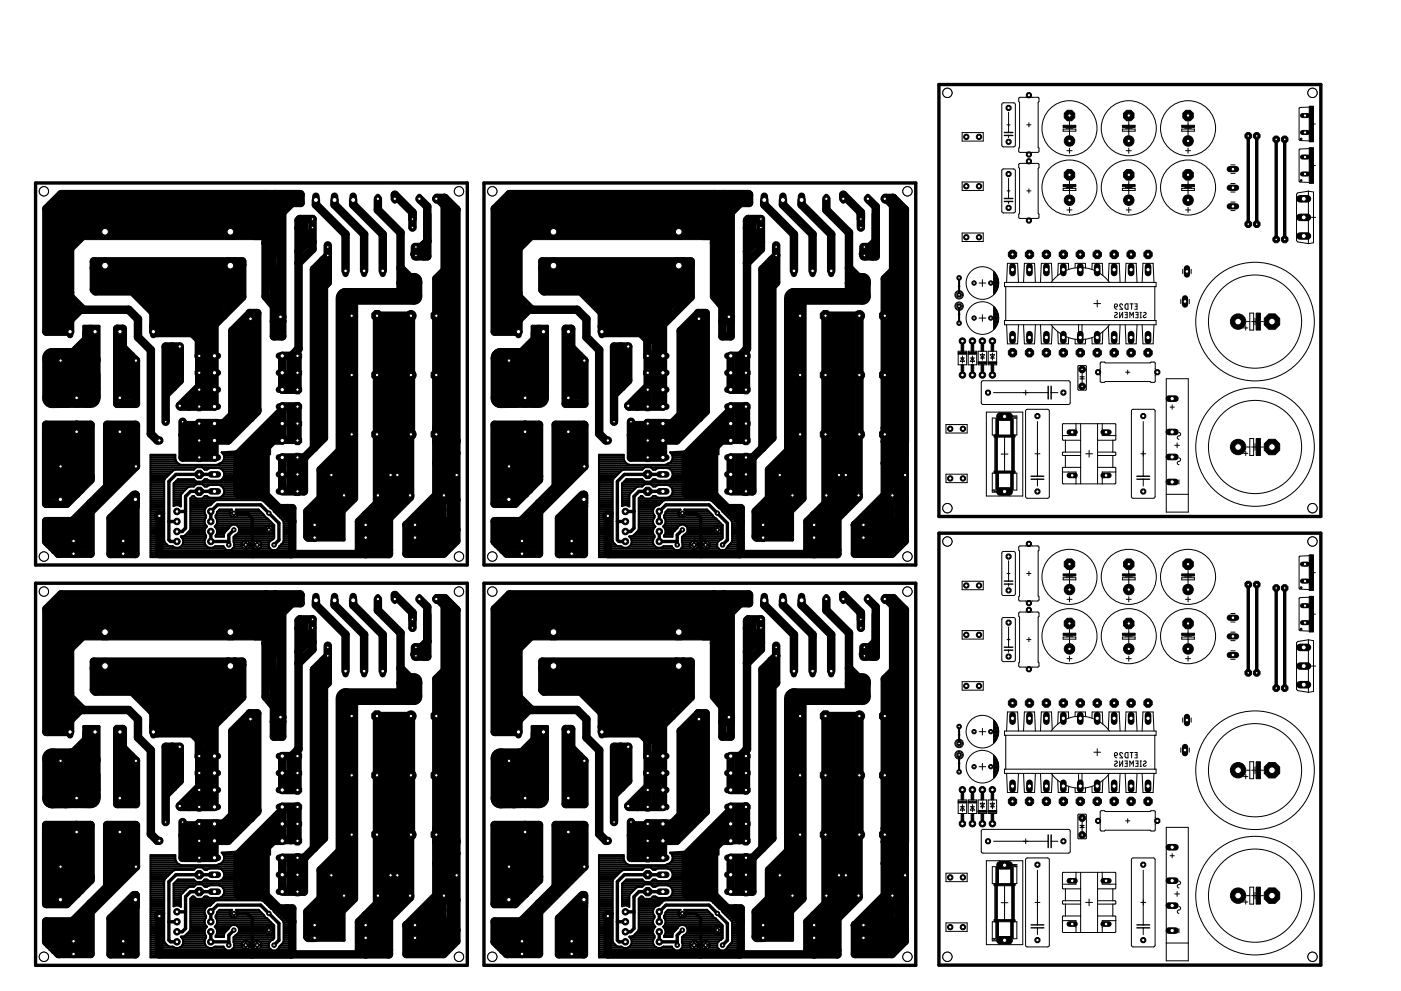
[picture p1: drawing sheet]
<svg xmlns="http://www.w3.org/2000/svg" width="420mm" height="297mm" viewBox="0 0 420 297" stroke-linecap="round" stroke-linejoin="round" font-family="sans-serif">
<g fill="none" stroke="#000" stroke-width=".3">
<path d="M288.5 39.8h6.4v2.5h-6.4zM300.6 30.9l3.4-.1 .5 .4v12.3l-.5 .5h-3.1l-.4-.3-.1-12.4zM302 37.4h.9M302.5 33.6v6.1M305.6 29.3l5.6-.1 .4 .2v1l-.3 .3v13.5l.3 .2v.9l-.2 .3-5.5 .1-.4-.3v-1l.3-.2zM307.9 37.4h1.3M308.6 36.8v1.2M318.8 38.7h3.8v.6h-3.8zM319.7 38.4h2.1M320.7 36.4v4.1M336.6 38.7h3.8v.6h-3.8zM337.5 38.4h2"/>
<path d="M338.5 36.4v4.1M354.4 38.7h3.8v.6h-3.8zM355.3 38.4h2M356.3 36.4v4.1M392.8 32.1l-3 .1-.2 .3v9.4l.2 .2 3 .1M393.4 37.2h1.1M393.9 36.6v1.1M288.5 54.5h6.4v2.6h-6.4zM289.5 55.8h.6M289.5 41h.6M289.8 40.7v.6M289.8 55.5v.6"/>
<path d="M300.5 50.8l.4-.2h3.1l.5 .4v12.3l-.4 .5h-3.2l-.4-.3zM302 57.2h.9M302.5 40.6v.6M302.5 53.4v6.1M305.6 49.1l5.6-.1 .4 .2v1l-.3 .3v13.4l.3 .3v.9l-.2 .3-5.5 .1-.4-.3v-1l.3-.3zM307.9 57.2h1.3M308.6 56.6v1.2M318.8 56.5h3.8v.6h-3.8zM319.7 56.2h2.1M320 45.2h1.5M320.7 44.4v1.5M320.7 54.2v4"/>
<path d="M336.6 56.5h3.8v.6h-3.8zM337.5 56.2h2M337.8 45.2h1.5M338.5 44.4v1.5M338.5 54.2v4M354.4 56.5h3.8v.6h-3.8zM355.3 56.2h2M355.5 45.2h1.6M356.3 44.4v1.5M356.3 54.2v4M369.1 52h1.3M369.1 49.4h1.3"/>
<path d="M369.1 57.6h1.3M369.1 55h1.3M369.5 50.7h.5M369.5 56.3h.5M369.8 50.4v.6M369.8 56v.6M392.4 57.3l1.5 .3v15.2l-1.5 .2M392.4 57.3v15.7M392.4 57.3l-3.2 .5-.4 .4v13.9l.4 .4 3.2 .5M392.8 44.5l-3 .2-.2 .2v9.4l.2 .3 3 .1M393.4 49.6h1.1M393.9 49.1v1"/>
<path d="M288.5 69.8h6.4v2.6h-6.4zM289.5 71.1h.6M289.8 70.8v.6M302.5 60.4v.6M320 62.9h1.5M320.7 62.2v1.5M337.8 62.9h1.5M338.5 62.2v1.5M355.5 62.9h1.6M356.3 62.2v1.5M369.1 63.1h1.3M369.1 60.6h1.3"/>
<path d="M369.5 61.8h.5M369.8 61.6v.5M393.3 65.2h1.2M287.4 94.3h.5M287.4 85.8h.5M287.6 85.6v.5M287.6 94.1v.5M293.6 95.3h2M293.6 84.8h2M294.6 83.8v2M294.6 94.3v2M298 84.9h1.5"/>
<path d="M298 85.9h1.3M298 81.4v6.8l.4-.5M298 91.9v6.8l.8-1M298 91.9l.4 .5M298 98.6h.2M298 98.4h.3M298 98.2h.4M298 98h.6M298 97.9h.7M298 97.7h.8M298 97.5h.9M298 97.4h1"/>
<path d="M298 97.2h1M298 97h1.1M298 96.9h1.2M298 96.7h1.2M298 96.5h1.3M298 96.3h1.3M298 96.2h1.4M298 96h1.4M298 95.8h1.4M298 95.7h1.4M298 95.5h1.5M298 95.3h1.5"/>
<path d="M298 95.1h1.5M298 95h1.4M298 94.8h1.4M298 94.6h1.4M298 94.4h1.4M298 94.3h1.3M298 94.1h1.3M298 93.9h1.2M298 93.8h1.2M298 93.6h1.1M298 93.4h1M298 93.2h1"/>
<path d="M298 93.1h.9M298 92.9h.8M298 92.7h.7M298 92.6h.6M298 92.4h.4M298 92.2h.3M298 92.1h.2M298 91.9h.1M298 81.4l1.1 1.6M298 88.1h.1M298 87.9h.3M298 87.8h.4"/>
<path d="M298 87.6h.5M298 87.4h.6M298 87.2h.8M298 87.1h.9M298 86.9h.9M298 86.7h1M298 86.6h1.1M298 86.4h1.1M298 86.2h1.2M298 86h1.3M298 85.7h1.4M298 85.5h1.4"/>
<path d="M298 85.4h1.4M298 85.2h1.4M298 85h1.5M298 84.7h1.5M298 84.5h1.4M298 84.3h1.4M298 84.2h1.4M298 84h1.4M298 83.8h1.3M298 83.7h1.3M298 83.5h1.3M298 83.3h1.2"/>
<path d="M298 83.1h1.1M298 83h1.1M298 82.8h1M298 82.6h.9M298 82.4h.8M298 82.3h.7M298 82.1h.6M298 81.9h.5M298 81.8h.3M298 81.6h.2M298 81.4h.1M298.4 92.4l.4 .5"/>
<path d="M298.8 92.9l.5 1.2M299.1 97.2l-.3 .5M299.1 83l.4 1.8-.2 1.3M299.3 94.1l.1 1.8M299.3 86.1l-.9 1.6M299.4 95.9l-.3 1.3M301.2 84.6h45.5v1.3h-45.5zM301.2 96.1h45.5v1.2h-45.5zM301.6 85.9v10.2M301.9 97.3l.2 5.8h3.1l.2-5.8M301.9 84.6l.2-5.7h3.1l.2 5.7M307 97.3l.2 5.8h3.1l.2-5.8"/>
<path d="M307 84.6l.2-5.7h3.1l.2 5.7M312 97.3l.3 5.8h3l.3-5.3M315.2 97.3a10.8 10.8 0 0 0 17.5 0M315.2 84.6a10.8 10.8 0 0 1 17.5 0M315.6 84.2l-.3-5.3h-3l-.3 5.7M317.2 99.4l.2 3.7h3l.1-1.9M320.5 80.8l-.1-1.9h-3l-.2 3.7M322.4 80.3l.1-1.4h3l.1 1.4M323.5 97.3v3.9h1v-3.9M327.5 80.8v-1.9h3.1l.1 3.7M328 91h2.1M329.1 90v2"/>
<path d="M330.7 99.4l-.1 3.7h-3.1v-1.9M332.4 84.2l.2-5.3h3.1l.2 5.7M334.2 92l.3 .5 .4 .2M334.3 93.7h.2a.38 .38 0 0 1 .5 .1 .38 .38 0 0 1-.1 .5l-.5 .3a.43 .43 0 0 0 .1 .7 .43 .43 0 0 0 .6-.3M334.3 91.2a.45 .45 0 0 1 .8 .1 .45 .45 0 0 1-.3 .7h-.6zM335.8 93.6v1.6l.9-1.6v1.6M335.9 97.3l-.2 5.8h-3.1l-.2-5.3M336.7 91.4a.44 .44 0 0 0-.7-.3 .44 .44 0 0 0-.1 .7l.8 .9h-.9M337.3 93.6h.7v1.6h-.7M337.4 84.6l.3-5.7h3l.3 5.7M337.4 97.3l.3 5.8h3l.3-5.8M337.5 94.3h.5"/>
<path d="M337.5 91.2l.8-.1v1.6l-.9-.3zM338.8 95.2v-1.6l.6 .9 .5-.9v1.6M338.9 91.1h.9M339.4 91.1v1.6M340.3 91.1h.7v1.6h-.7M340.5 91.8h.5M340.6 93.6h.7v1.6h-.7M340.7 94.3h.6M341.9 95.2h.4M341.9 93.6h.4M342.1 93.6v1.6M342.5 84.6l.3-5.7h3l.3 5.7"/>
<path d="M342.5 97.3l.3 5.8h3l.3-5.8M343 93.7h.2a.37 .37 0 0 1 .5 .1 .37 .37 0 0 1-.2 .5l-.5 .3a.44 .44 0 0 0 .1 .6 .44 .44 0 0 0 .7-.2M346.3 85.9v10.2M354.1 89.7v1.3M354.7 80.7v1.3M355.1 90.4h.6M355.4 90.1v.5M355.7 81.4h.5M356 81.1v.5M356.7 89.7v1.3M357.2 80.7v1.3M373 98.3h1.2"/>
<path d="M373.6 97.7v1.2M373.8 96.4h1M374.8 93.9h1.2v5h-1.2zM375.4 96.4h2M376.4 95.4v2M377.8 96.4h1.1M287.4 105.3h2.5v4h-2.5zM288 107.3h1.3M288.6 106.7v2.1M288.6 107.3l.7 1h-1.3zM290.4 105.3h2.5v4h-2.5zM291 107.3h1.3"/>
<path d="M291.6 106.7v2.1M291.6 107.3l.7 1h-1.3zM293.3 105.3h2.6v4h-2.6zM294 107.3h1.3M294 106.3h1.3l-.7 1zM294.4 114.3l.4-.2 25.8 .1 .4 .4-.1 6.3-.5 .3h-25.6l-.5-.5zM294.6 105.8v2.1M296.4 105.3h2.5v4h-2.5zM297 107.3h1.3M297 106.3h1.3l-.7 1zM297.6 105.8v2.1M298 117.7h16.3"/>
<path d="M307.6 116.9v1.5M315.2 117.7h2.1M322.4 101.7l.1 1.4h3l.1-1.4M323.3 109.7h2.5l-.2 7.2-2.3-.1zM324.3 113.3h.5M324.5 111.7v3.1M330.1 108.6l14.8 .2 .3-.3h1l.3 .4-.1 5.5-.3 .2h-.9l-.3-.2h-13.4l-.3 .2h-1l-.3-.4zM337.6 111.6h1.2M338.2 110.9v1.3M349.8 113.5h6.6v40h-6.6zM283.7 127.3h6.3v2.5h-6.3zM284.7 128.5h.5"/>
<path d="M285 128.2v.6M295.8 123.5h10.9v25.2h-10.9zM297.6 125.3h1.1v5.1h-1.1zM298.3 131v10.2M300.2 136.1h2.1M301.3 130.9v10.4M304.2 131v10.2M304.4 125.3v-.4h-1.9v-.2h2.4v5.7h-1.1v-5.1h1.1M307.7 122.9l.4-.2h6.1l.5 .3v25.8l-.4 .5-6.2 .1-.5-.6zM310.4 136h1.5M311.1 126.4v16.3M319.5 132v3.5"/>
<path d="M319.5 136.5v3.6M322.7 127v3.6h-4.1M324.1 135.5h-5.2l-.3 .3v.6l.3 .1h5.2M324.1 132l-5.4-.1v-4.8h15.8v4.8l-5.3 .1M324.1 127v18M325.6 136h2M326.6 135v2M329.2 135.5h5.2l.2 .3v.6l-.2 .1h-5.2M329.2 127v18M330.6 127v3.6h4M333.7 132v3.5M333.7 136.5v3.6"/>
<path d="M339.4 122.9l.4-.2h6.1l.5 .3v25.8l-.3 .5-6.3 .1-.5-.6zM342.1 136h1.5M342.9 126.4v16.3M350.9 122h1.3M351.5 121.4v1.3M352.3 133.5h1.4M353 132.8v1.4M353.6 129.6a.53 .53 0 0 1 .4 .7 .53 .53 0 0 1-.6 .4 .5 .5 0 0 0-.3 .6 .5 .5 0 0 0 .5 .4M353.6 137.2a.54 .54 0 0 1 .5 .7 .54 .54 0 0 1-.7 .4 .5 .5 0 0 0-.3 .6 .5 .5 0 0 0 .5 .4M373 135.9h1.2M373.6 135.3v1.2M373.8 134h1"/>
<path d="M374.8 131.4h1.2v5.1h-1.2zM375.4 134h2M376.4 133v2M377.8 134h1.1M283.7 142.1h6.3v2.6h-6.3zM284.7 143.4h.5M285 143.2v.5M297.6 146.9h1.1v-5.1h-1.1v5.7h2.4v-.2h-1.9v-.4M303.8 141.8h1.1v5.1h-1.1zM311.1 143.6v2.1M318.6 141.5h4.1v3.5M324.1 140.1h-5.4v4.8h15.8v-4.8h-5.3"/>
<path d="M334.6 141.5h-4v3.5M342.9 143.6v2.1M349.8 148.2h6.6M353.6 143.8v1.3M288.5 174.2h6.4v2.6h-6.4zM289.5 175.5h.6M289.8 175.2v.6M300.5 165.5l.4-.2h3.1l.5 .5v12.2l-.4 .5h-3.2l-.4-.4zM302 171.9h.9M302.5 168.1v6.1M302.5 175.1v.6M305.6 163.7l5.6-.1 .4 .3v1l-.3 .3v13.4l.3 .3v.9l-.2 .3h-5.5l-.4-.2v-1l.3-.3z"/>
<path d="M307.9 171.9h1.3M308.6 171.3v1.2M318.8 173.2h3.8v.6h-3.8zM319.7 172.9h2.1M320 179.6h1.5M320.7 170.9v4M320.7 178.9v1.5M336.6 173.2h3.8v.6h-3.8zM337.5 172.9h2M337.8 179.6h1.5M338.5 170.9v4M338.5 178.9v1.5"/>
<path d="M354.4 173.2h3.8v.6h-3.8zM355.3 172.9h2M355.5 179.6h1.6M356.3 170.9v4M356.3 178.9v1.5M392.8 179l-3 .1-.2 .3v9.4l.2 .2 3 .2M392.8 166.6l-3 .1-.2 .2v9.4l.2 .3 3 .1M393.4 171.6h1.1M393.9 171.1v1.1M288.5 189h6.4v2.6h-6.4zM289.5 190.3h.6M289.8 190v.6"/>
<path d="M300.6 185.2l3.4-.1 .5 .3v12.4l-.5 .5h-3.1l-.4-.3-.1-12.4zM302 191.7h.9M302.5 187.9v6.1M302.5 194.9v.6M305.6 183.6l5.6-.1 .4 .2v1l-.3 .3v13.4l.3 .3v.9l-.2 .3-5.5 .1-.4-.3v-1l.3-.3zM307.9 191.7h1.3M308.6 191.1v1.2M318.8 190.9h3.8v.7h-3.8zM319.7 190.7h2.1M320 197.4h1.5M320.7 188.7v4M320.7 196.7v1.5"/>
<path d="M336.6 190.9h3.8v.7h-3.8zM337.5 190.7h2M337.8 197.4h1.5M338.5 188.7v4M338.5 196.7v1.5M354.4 190.9h3.8v.7h-3.8zM355.3 190.7h2M355.5 197.4h1.6M356.3 188.7v4M356.3 196.7v1.5M369.1 186.4h1.3M369.1 183.9h1.3"/>
<path d="M369.1 197.6h1.3M369.1 195.1h1.3M369.1 192h1.3M369.1 189.5h1.3M369.5 185.2h.5M369.5 196.3h.5M369.5 190.8h.5M369.8 184.9v.5M369.8 190.5v.5M369.8 196v.6M392.4 191.8l1.5 .2v15.3l-1.5 .2M392.4 191.8v15.7"/>
<path d="M392.4 191.8l-3.2 .5-.4 .4v13.9l.4 .4 3.2 .5M393.3 199.6h1.2M393.4 184.1h1.1M393.9 183.5v1.1M288.5 204.3h6.4v2.6h-6.4zM289.5 205.6h.6M289.8 205.3v.6M293.6 219.3h2M294.6 218.3v2M298 219.9h1.4M298 219.8h1.4M298 219.6h1.4"/>
<path d="M298 219.4h1.5M298 219.2h1.5M298 219.1h1.5M298 218.9h1.4M298 218.7h1.4M298 218.5h1.4M298 218.4h1.4M298 218.2h1.3M298 218h1.3M298 217.9h1.2M298 217.7h1.1M298 217.5h1.1"/>
<path d="M298 217.4h1M298 217.2h.9M298 217h.9M298 216.8h.8M298 216.7h.7M298 216.5h.5M298 216.3h.4M298 216.2h.3M298 216h.1M299.3 218l-.5-1.1-.8-1v6.8M299.3 218l.1 .7M299.4 219.9l-.3 1.2"/>
<path d="M299.4 218.7v1.2M301.2 219.1h45.5v1.3h-45.5zM301.9 219.1l.2-5.7h3.1l.2 5.7M307 219.1l.2-5.7h3.1l.2 5.7M315.2 219.1a10.8 10.8 0 0 1 17.5 0M315.6 218.7l-.3-5.3h-3l-.3 5.7M320.5 215.3l-.1-1.9h-3l-.2 3.7M322.4 214.8l.1-1.4h3l.1 1.4M327.5 215.3v-1.9h3.1l.1 3.7M332.4 218.7l.2-5.3h3.1l.2 5.7M337.4 219.1l.3-5.7h3l.3 5.7M342.5 219.1l.3-5.7h3l.3 5.7"/>
<path d="M354.7 215.2v1.3M355.7 215.8h.5M356 215.6v.5M357.2 215.2v1.3M287.4 228.8h.5M287.4 220.3h.5M287.4 239.8h2.5v4h-2.5zM287.6 220v.6M287.6 228.5v.6M290.4 239.8h2.5v4h-2.5zM293.3 239.8h2.6v4h-2.6zM293.6 229.8h2"/>
<path d="M294.6 228.8v2M296.4 239.8h2.5v4h-2.5zM298 228.8h1.3M298 220.3h1.3M298 228.3h1.2M298 232.8h.4M298 230.5h1.4M298 229.7h1.5M298 226.4h.1M298 233.1h.1M298 233h.2M298 232.6h.5"/>
<path d="M298 232.4h.6M298 232.3h.7M298 232.1h.8M298 231.9h.9M298 231.8h1M298 231.6h1.1M298 231.4h1.1M298 231.2h1.2M298 231.1h1.3M298 230.9h1.3M298 230.7h1.3M298 230.4h1.4"/>
<path d="M298 230.2h1.4M298 230h1.4M298 229.9h1.5M298 229.5h1.4M298 229.4h1.4M298 229.2h1.4M298 229h1.4M298 228.7h1.3M298 228.5h1.3M298 228.2h1.1M298 228h1.1M298 227.8h1"/>
<path d="M298 227.6h.9M298 227.5h.8M298 227.3h.7M298 227.1h.6M298 226.9h.5M298 226.8h.4M298 226.6h.2M298 222.7h.1M298 222.5h.2M298 222.3h.3M298 222.1h.5M298 222h.6"/>
<path d="M298 221.8h.7M298 221.6h.8M298 221.5h.9M298 221.3h1M298 221.1h1.1M298 221h1.1M298 220.8h1.2M298 220.6h1.3M298 220.5h1.3M298 220.1h1.4M299.1 221.1l-1.1 1.6M299.4 229.2l-.6-1.8-.8-1v6.8l1.1-1.6"/>
<path d="M299.4 229.2v1.2l-.3 1.2M301.2 230.5h45.5v1.3h-45.5zM301.6 220.4v10.1M301.9 231.8l.2 5.7h3.1l.2-5.7M307 231.8l.2 5.7h3.1l.2-5.7M312 231.8l.3 5.7h3l.3-5.3M315.2 231.8a10.8 10.8 0 0 0 17.5 0M317.2 233.9l.2 3.6h3l.1-1.8M322.4 236.1l.1 1.4h3l.1-1.4M323.5 231.8v3.8h1v-3.8M328 225.5h2.1M329.1 224.5v2"/>
<path d="M330.7 233.9l-.1 3.6h-3.1v-1.8M334.2 226.4l.3 .6 .4 .2M334.3 228.2l.2-.1a.38 .38 0 0 1 .5 .2 .38 .38 0 0 1-.1 .5l-.5 .2a.4 .4 0 0 0 0 .6 .4 .4 0 0 0 .6 0l.1-.1M334.3 225.7a.45 .45 0 0 1 .8 .1 .45 .45 0 0 1-.3 .6h-.6zM335.8 228.1v1.6l.9-1.6v1.6M335.9 231.8l-.2 5.7h-3.1l-.2-5.3M336.7 225.9a.44 .44 0 0 0-.6-.3 .44 .44 0 0 0-.2 .7l.8 .9h-.9M337.3 228.1h.7v1.6h-.7M337.4 231.8l.3 5.7h3l.3-5.7M337.5 228.8h.5M337.5 225.7l.8-.1v1.6l-.9-.3zM338.8 229.7v-1.6l.6 .9 .5-.9v1.6"/>
<path d="M338.9 225.6h.9M339.4 225.6v1.6M340.3 225.6h.7v1.6h-.7M340.5 226.3h.5M340.6 228.1h.7v1.6h-.7M340.7 228.8h.6M341.9 229.7h.4M341.9 228.1h.4M342.1 228.1v1.6M342.5 231.8l.3 5.7h3l.3-5.7M343 228.2l.2-.1a.37 .37 0 0 1 .5 .2 .37 .37 0 0 1-.2 .5l-.5 .2a.44 .44 0 0 0 .1 .7 .44 .44 0 0 0 .7-.2M346.3 220.4v10.1"/>
<path d="M354.1 224.2v1.3M355.1 224.8h.6M355.4 224.6v.5M356.7 224.2v1.3M373 232.8h1.2M373.6 232.1v1.3M373.8 230.9h1M374.8 228.3h1.2v5.1h-1.2zM375.4 230.9h2M376.4 229.8v2.1M377.8 230.9h1.1M288 241.8h1.3"/>
<path d="M288.6 241.2v2.1M288.6 241.8l.7 1h-1.3zM291 241.8h1.3M291.6 241.2v2.1M291.6 241.8l.7 1h-1.3zM294 241.8h1.3M294 240.8h1.3l-.7 1zM294.5 248.7l26.1-.1 .4 .5-.1 6.3-.5 .3h-25.8l-.3-.5v-6.1zM294.6 240.3v2.1M295.8 258h10.9v25.1h-10.9zM297 241.8h1.3M297 240.8h1.3l-.7 1z"/>
<path d="M297.6 259.8h1.1v5.1h-1.1zM297.6 240.3v2.1M298 252.2h16.3M304.4 259.8v-.4h-1.9v-.3h2.4v5.8h-1.1v-5.1h1.1M307.6 251.4v1.5M307.7 257.4l.4-.2h6.1l.5 .3v25.8l-.4 .5h-6.2l-.5-.5zM315.2 252.2h2.1M323.3 244.1h2.2l.3 .1-.2 7.2-2.3-.1zM324.3 247.7h.5M324.5 246.2v3.1M330.1 243.1l14.8 .1 .3-.2h1l.3 .4-.1 5.5-.3 .2h-.9l-.3-.3h-13.4l-.3 .3-1-.1-.3-.3zM337.6 246h1.2"/>
<path d="M338.2 245.4v1.3M339.4 257.4l.4-.2h6.1l.5 .3v25.8l-.3 .5h-6.3l-.5-.5zM349.8 248h6.6v40h-6.6zM350.9 256.5h1.3M351.5 255.9v1.2M283.7 261.7h6.3v2.6h-6.3zM283.7 276.6h6.3v2.6h-6.3zM284.7 277.9h.5M284.7 263h.5M285 262.7v.6M285 277.6v.6M298.3 265.5v10.2"/>
<path d="M300.2 270.6h2.1M301.3 265.4v10.4M303.8 276.3h1.1v5.1h-1.1zM304.2 265.5v10.2M310.4 270.5h1.5M311.1 260.8v16.4M311.1 278.1v2M318.6 275.9h4.1v3.6M319.5 266.4v3.6M319.5 271v3.6M322.7 261.5v3.5h-4.1M324.1 270h-5.2l-.3 .2v.6l.3 .2h5.2"/>
<path d="M324.1 274.6h-5.4v4.8h15.9l-.1-4.8h-5.3M324.1 266.4h-5.4v-4.8h15.8v4.8h-5.3M324.1 261.5v18M325.6 270.5h2M326.6 269.5v2M329.2 270h5.2l.2 .2v.6l-.2 .2h-5.2M329.2 261.5v18M330.6 261.5v3.5h4M333.7 266.4v3.6M333.7 271v3.6M334.6 275.9h-4v3.6M342.1 270.5h1.5"/>
<path d="M342.9 260.8v16.4M342.9 278.1v2M352.3 267.9h1.4M353 267.2v1.5M353.6 264.1a.59 .59 0 0 1 .4 .8 .59 .59 0 0 1-.8 .3l-.1 .5 .5 .4M353.6 271.7a.59 .59 0 0 1 .4 .8 .59 .59 0 0 1-.8 .4l-.1 .4 .5 .5M353.6 278.3v1.3M373 270.4h1.2M373.6 269.7v1.3M373.8 268.5h1M374.8 265.9h1.2v5.1h-1.2zM375.4 268.5h2"/>
<path d="M376.4 267.4v2.1M377.8 268.5h1.1M297.6 281.4h1.1v-5.1h-1.1v5.7h2.4v-.3h-1.9v-.3M349.8 282.7h6.6"/>
<circle cx="320.7" cy="38.4" r="8.3"/>
<circle cx="338.5" cy="38.4" r="8.3"/>
<circle cx="356.3" cy="38.4" r="8.3"/>
<circle cx="320.7" cy="56.2" r="8.3"/>
<circle cx="338.5" cy="56.2" r="8.3"/>
<circle cx="356.3" cy="56.2" r="8.3"/>
<circle cx="287.6" cy="91.8" r="1.27"/>
<circle cx="287.6" cy="88.4" r="1.27"/>
<circle cx="287.6" cy="91.8" r="1.02"/>
<circle cx="287.6" cy="88.4" r="1.02"/>
<circle cx="294.6" cy="84.8" r="4.9"/>
<circle cx="294.6" cy="95.3" r="4.9"/>
<circle cx="376.4" cy="96.4" r="17.8"/>
<circle cx="376.4" cy="96.4" r="14"/>
<circle cx="376.4" cy="134" r="17.8"/>
<circle cx="376.4" cy="134" r="14"/>
<circle cx="320.7" cy="172.9" r="8.3"/>
<circle cx="338.5" cy="172.9" r="8.3"/>
<circle cx="356.3" cy="172.9" r="8.3"/>
<circle cx="320.7" cy="190.7" r="8.3"/>
<circle cx="338.5" cy="190.7" r="8.3"/>
<circle cx="356.3" cy="190.7" r="8.3"/>
<circle cx="294.6" cy="219.3" r="4.9"/>
<circle cx="287.6" cy="226.3" r="1.27"/>
<circle cx="287.6" cy="222.8" r="1.27"/>
<circle cx="287.6" cy="222.8" r="1.02"/>
<circle cx="287.6" cy="226.3" r="1.02"/>
<circle cx="294.6" cy="229.8" r="4.9"/>
<circle cx="376.4" cy="230.9" r="17.8"/>
<circle cx="376.4" cy="230.9" r="14"/>
<circle cx="376.4" cy="268.5" r="17.8"/>
<circle cx="376.4" cy="268.5" r="14"/>
</g>
<g fill="#000" stroke="#000" stroke-width=".3">
<path d="M308.2 28.9h.8v.3h-.8zM318.8 37.5h3.8v.7h-3.8zM336.6 37.5h3.8v.7h-3.8zM354.4 37.5h3.8v.7h-3.8zM392.6 38.8h.5v1.8h-.5zM392.6 33.7h.5v1.8h-.5zM392.6 31.8h.5v1.9h-.5zM392.6 35.5h.5v3.3h-.5zM393.1 31.8h.8v10.7h-.8zM16.7 59.3h63.5v12.5h-63.5zM151.2 59.3h63.5v12.5h-63.5zM308.2 48.7h.8v.3h-.8z"/>
<path d="M308.2 45.7h.8v.3h-.8zM318.8 55.3h3.8v.7h-3.8zM336.6 55.3h3.8v.7h-3.8zM354.4 55.3h3.8v.7h-3.8zM369.5 50.4h.5v.5h-.5zM369.5 56h.5v.5h-.5zM392.6 51.3h.5v1.7h-.5zM392.6 46.2h.5v1.8h-.5zM392.6 53h.5v1.9h-.5zM392.6 44.3h.5v1.9h-.5zM392.6 48h.5v3.3h-.5zM392.6 40.6h.5v1.9h-.5z"/>
<path d="M393.1 44.3h.8v10.6h-.8zM14.2 60.8h6.9v37.5h-6.9zM28.7 79.8h14.4v6.5h-14.4zM76.2 69.8h7.5v2h-7.5zM78.7 61.8h2.5v6h-2.5zM78.7 62.3h3.5v7h-3.5zM148.7 60.8h6.9v37.5h-6.9zM163.2 79.8h14.4v6.5h-14.4zM210.7 69.8h7.4v2h-7.4zM213.1 62.3h3.5v7h-3.5zM213.1 61.8h2.5v6h-2.5zM308.2 65.4h.8v.3h-.8z"/>
<path d="M369.5 61.6h.5v.5h-.5zM41.7 80.3h4v10h-4zM43.7 89.3h2v2h-2zM69.2 99.8h4.9v28h-4.9zM70.1 97.8h5v4h-5zM72.2 96.3h3v3h-3zM114.2 94.8h8v55.5h-8zM176.1 80.3h4v10h-4zM178.1 89.3h2v2h-2zM203.6 99.8h5v28h-5zM204.6 97.8h5v4h-5zM206.6 96.3h3v3h-3z"/>
<path d="M248.6 94.8h8v55.5h-8zM355.1 90.1h.5v.5h-.5zM355.7 81.1h.5v.5h-.5zM376.7 93.9h1.3v5h-1.3zM36.6 105.8h3.6v14h-3.6zM171.1 105.8h3.5v14h-3.5zM287.4 105.7h2.5v.5h-2.5zM288.2 109.3h.8v2h-.8zM288.2 103.4h.8v1.9h-.8zM290.4 105.7h2.5v.5h-2.5zM291.3 109.3h.7v2h-.7zM291.3 103.4h.7v1.9h-.7z"/>
<path d="M293.3 108.5h2.6v.5h-2.6zM294.2 103.4h.8v1.9h-.8zM294.2 109.3h.8v2h-.8zM296.4 108.5h2.5v.5h-2.5zM297.2 103.4h.8v1.9h-.8zM297.2 109.3h.8v2h-.8zM329.7 111.2h.3v.8h-.3zM346.4 111.2h.3v.8h-.3zM14.2 127.8h11.9v18h-11.9zM32.7 127.3h6.9v13.5h-6.9zM33.1 138.8h6.1v3.5h-6.1zM54.7 126.3h9v10.5h-9z"/>
<path d="M64.6 127.8h5.5v3.5h-5.5zM65.2 126.8h6v2h-6zM71.6 134.8h7.5v13h-7.5zM73.7 132.3h5.5v4.5h-5.5zM76.1 130.3h3.6v4h-3.6zM78.1 127.8h3.1v8.5h-3.1zM80.2 125.8h4.4v6.5h-4.4zM148.7 127.8h11.9v18h-11.9zM167.2 127.3h6.9v13.5h-6.9zM167.6 138.8h6.1v3.5h-6.1zM189.1 126.3h9v10.5h-9zM199.1 127.8h5.5v3.5h-5.5z"/>
<path d="M199.6 126.8h6v2h-6zM206.1 134.8h7.5v13h-7.5zM208.1 132.3h5.5v4.5h-5.5zM210.6 130.3h3.5v4h-3.5zM212.6 127.8h3v8.5h-3zM214.7 125.8h4.4v6.5h-4.4zM298.1 130.4h1.1v.6h-1.1zM298.6 131h.5v10.2h-.5zM298.7 125.6h.5v4.8h-.5zM299.2 125.6h4.1v.3h-4.1zM299.2 125.6l.2 .8zM299.2 130.4h4.1v.6h-4.1z"/>
<path d="M299.2 126.4l.2 4zM303.2 125.6l.1 .8zM303.2 126.4l.1 4zM303.3 130.4h1.1v.6h-1.1zM303.3 125.6h.5v4.8h-.5zM303.4 131h.5v10.2h-.5zM376.7 131.4h1.3v5.1h-1.3zM14.2 144.8h7.5v5h-7.5zM14.7 155.8h11.9v9h-11.9zM21.2 144.3h1.4v4h-1.4zM24.2 153.3h2.4v3.5h-2.4zM33.2 141.8h2v1.5h-2z"/>
<path d="M96.2 153.3h6.9v8.5h-6.9zM108.6 153.8h8v11h-8zM111.1 151.3h7.5v3h-7.5zM113.6 149.3h6.6v3h-6.6zM122.2 157.8h11.9v7.5h-11.9zM124.1 155.3h3v4h-3zM125.6 153.3h2.5v4.5h-2.5zM127.6 150.8h3v5.5h-3zM133.1 158.8h3v4.5h-3zM148.7 144.8h7.4v5h-7.4zM149.2 155.8h11.9v9h-11.9zM155.7 144.3h1.4v4h-1.4z"/>
<path d="M158.6 153.3h2.5v3.5h-2.5zM167.6 141.8h2v1.5h-2zM230.7 153.3h6.9v8.5h-6.9zM243.1 153.8h8v11h-8zM245.6 151.3h7.5v3h-7.5zM248.1 149.3h6.5v3h-6.5zM256.6 157.8h12v7.5h-12zM258.6 155.3h3v4h-3zM260.1 153.3h2.5v4.5h-2.5zM262.1 150.8h3v5.5h-3zM267.6 158.8h3v4.5h-3zM298.1 141.2h1.1v.6h-1.1z"/>
<path d="M298.7 141.8h.5v4.8h-.5zM299.2 146.3h4.1v.3h-4.1zM299.2 145.8l.2 .8zM299.2 141.2h4.1v.6h-4.1zM299.2 141.8l.2 4zM303.2 145.8l.1 .8zM303.2 141.8l.1 4zM303.3 141.2h1.1v.6h-1.1zM303.3 141.8h.5v4.8h-.5zM16.7 179.3h63.5v12.5h-63.5zM95.7 160.8h1v1h-1zM151.2 179.3h63.5v12.5h-63.5z"/>
<path d="M230.1 160.8h1v1h-1zM308.2 163.4h.8v.3h-.8zM318.8 172h3.8v.7h-3.8zM336.6 172h3.8v.7h-3.8zM354.4 172h3.8v.7h-3.8zM392.6 173.3h.5v1.8h-.5zM392.6 168.2h.5v1.8h-.5zM392.6 178.8h.5v1.9h-.5zM392.6 175.1h.5v1.9h-.5zM392.6 166.3h.5v1.9h-.5zM392.6 170h.5v3.3h-.5zM393.1 178.8h.8v10.6h-.8z"/>
<path d="M393.1 166.3h.8v10.7h-.8zM14.2 180.8h6.9v37.5h-6.9zM28.7 199.8h14.4v6.5h-14.4zM76.2 189.8h7.5v2h-7.5zM78.7 181.8h2.5v6h-2.5zM78.7 182.3h3.5v7h-3.5zM148.7 180.8h6.9v37.5h-6.9zM163.2 199.8h14.4v6.5h-14.4zM210.7 189.8h7.4v2h-7.4zM213.1 182.3h3.5v7h-3.5zM213.1 181.8h2.5v6h-2.5zM308.2 199.9h.8v.3h-.8z"/>
<path d="M308.2 183.2h.8v.3h-.8zM308.2 180.1h.8v.3h-.8zM318.8 189.8h3.8v.6h-3.8zM336.6 189.8h3.8v.6h-3.8zM354.4 189.8h3.8v.6h-3.8zM369.5 184.9h.5v.5h-.5zM369.5 196.1h.5v.5h-.5zM369.5 190.5h.5v.5h-.5zM392.6 185.7h.5v1.8h-.5zM392.6 180.7h.5v1.7h-.5zM392.6 187.5h.5v1.9h-.5zM392.6 182.4h.5v3.3h-.5z"/>
<path d="M41.7 200.3h4v10h-4zM43.7 209.3h2v2h-2zM69.2 219.8h4.9v28h-4.9zM70.1 217.8h5v4h-5zM72.2 216.3h3v3h-3zM114.2 214.8h8v55.5h-8zM176.1 200.3h4v10h-4zM178.1 209.3h2v2h-2zM203.6 219.8h5v28h-5zM204.6 217.8h5v4h-5zM206.6 216.3h3v3h-3zM248.6 214.8h8v55.5h-8z"/>
<path d="M355.7 215.6h.5v.5h-.5zM36.6 225.8h3.6v14h-3.6zM171.1 225.8h3.5v14h-3.5zM288.2 237.9h.8v1.9h-.8zM291.3 237.9h.7v1.9h-.7zM294.2 237.9h.8v1.9h-.8zM297.2 237.9h.8v1.9h-.8zM355.1 224.6h.5v.5h-.5zM376.7 228.3h1.3v5.1h-1.3zM14.2 247.8h11.9v18h-11.9zM32.7 247.3h6.9v13.5h-6.9zM33.1 258.8h6.1v3.5h-6.1z"/>
<path d="M54.7 246.3h9v10.5h-9zM64.6 247.8h5.5v3.5h-5.5zM65.2 246.8h6v2h-6zM71.6 254.8h7.5v13h-7.5zM73.7 252.3h5.5v4.5h-5.5zM76.1 250.3h3.6v4h-3.6zM78.1 247.8h3.1v8.5h-3.1zM80.2 245.8h4.4v6.5h-4.4zM148.7 247.8h11.9v18h-11.9zM167.2 247.3h6.9v13.5h-6.9zM167.6 258.8h6.1v3.5h-6.1zM189.1 246.3h9v10.5h-9z"/>
<path d="M199.1 247.8h5.5v3.5h-5.5zM199.6 246.8h6v2h-6zM206.1 254.8h7.5v13h-7.5zM208.1 252.3h5.5v4.5h-5.5zM210.6 250.3h3.5v4h-3.5zM212.6 247.8h3v8.5h-3zM214.7 245.8h4.4v6.5h-4.4zM287.4 240.2h2.5v.5h-2.5zM288.2 243.8h.8v1.9h-.8zM290.4 240.2h2.5v.5h-2.5zM291.3 243.8h.7v1.9h-.7zM293.3 243h2.6v.5h-2.6z"/>
<path d="M294.2 243.8h.8v1.9h-.8zM296.4 243h2.5v.5h-2.5zM297.2 243.8h.8v1.9h-.8zM329.7 245.6h.3v.8h-.3zM346.4 245.6h.3v.8h-.3zM14.2 264.8h7.5v5h-7.5zM14.7 275.8h11.9v9h-11.9zM21.2 264.3h1.4v4h-1.4zM24.2 273.3h2.4v3.5h-2.4zM33.2 261.8h2v1.5h-2zM96.2 273.3h6.9v8.5h-6.9zM108.6 273.8h8v11h-8z"/>
<path d="M111.1 271.3h7.5v3h-7.5zM113.6 269.3h6.6v3h-6.6zM122.2 277.8h11.9v7.5h-11.9zM124.1 275.3h3v4h-3zM125.6 273.3h2.5v4.5h-2.5zM127.6 270.8h3v5.5h-3zM133.1 278.8h3v4.5h-3zM148.7 264.8h7.4v5h-7.4zM149.2 275.8h11.9v9h-11.9zM155.7 264.3h1.4v4h-1.4zM158.6 273.3h2.5v3.5h-2.5zM167.6 261.8h2v1.5h-2z"/>
<path d="M230.7 273.3h6.9v8.5h-6.9zM243.1 273.8h8v11h-8zM245.6 271.3h7.5v3h-7.5zM248.1 269.3h6.5v3h-6.5zM256.6 277.8h12v7.5h-12zM258.6 275.3h3v4h-3zM260.1 273.3h2.5v4.5h-2.5zM262.1 270.8h3v5.5h-3zM267.6 278.8h3v4.5h-3zM298.1 264.9h1.1v.6h-1.1zM298.1 275.7h1.1v.6h-1.1zM298.6 265.5h.5v10.2h-.5z"/>
<path d="M298.7 260h.5v4.9h-.5zM298.7 276.3h.5v4.8h-.5zM299.2 260h4.1v.4h-4.1zM299.2 260l.2 .9zM299.2 264.9h4.1v.6h-4.1zM299.2 275.7h4.1v.6h-4.1zM299.2 276.3l.2 3.9zM299.2 260.9l.2 4zM303.2 260l.1 .9zM303.2 276.3l.1 3.9zM303.2 260.9l.1 4zM303.3 264.9h1.1v.6h-1.1z"/>
<path d="M303.3 275.7h1.1v.6h-1.1zM303.3 260h.5v4.9h-.5zM303.3 276.3h.5v4.8h-.5zM303.4 265.5h.5v10.2h-.5zM376.7 265.9h1.3v5.1h-1.3zM95.7 280.8h1v1h-1zM230.1 280.8h1v1h-1zM299.2 280.7h4.1v.4h-4.1zM299.2 280.2l.2 .9zM303.2 280.2l.1 .9z"/>
</g>
<path d="M308.6 28.5v.3M308.6 46.1v.2M308.6 48.3v.3M308.6 65.8v.3M329.3 111.6h.3M346.8 111.6h.3M308.6 163v.3M308.6 180.5v.3M308.6 182.8v.3M308.6 200.3v.3M329.3 246h.3M346.8 246h.3" fill="none" stroke="#000" stroke-width=".83"/>
<g fill="none" stroke="#000" stroke-width=".76">
<path d="M288.6 102.2v1.1M288.6 111.4v1M291.6 102.2v1.1M291.6 111.4v1M294.6 102.2v1.1M294.6 111.4v1M297.6 102.2v1.1M297.6 111.4v1M288.6 236.7v1M291.6 236.7v1M294.6 236.7v1M297.6 236.7v1"/>
<path d="M288.6 245.9v1M291.6 245.9v1M294.6 245.9v1M297.6 245.9v1"/>
</g>
<g fill="none" stroke="#000" stroke-width=".61">
<path d="M287.6 83.3v1.6M287.6 85.1v1.5M287.6 86.7v1.7M287.6 91.8v1.6M287.6 93.6v1.5M287.6 95.2v1.7M45.1 139.5h25.6M45.1 138.9h8.3M45.1 138.4h7.8M45.1 137.8h7.5M45.1 137.2h7.5M45.1 136.6h7.5"/>
<path d="M52.9 138.4l-.3-.8v-1.3h-7.5v30.7h42v-12.2l-7.3-6.3-.5 .2M52.9 138.4l.6 .6 .8 .3h10.7l.8-.3M65.8 139h.1M65.9 138.9h4.8M66.8 138.4h3.9M66.9 136.1h3.8M67.1 137.8h3.6M67.2 136.6h3.5M67.2 137.2h3.5M68.1 135.5h2.6M70.7 135.5v-.2l-4.2 .3a1.94 1.94 0 0 1 .7 1.9 1.94 1.94 0 0 1-1.4 1.5M70.7 135.5v12.5l.8 .7"/>
<path d="M179.6 139.5h25.6M179.6 138.9h8.3M179.6 138.4h7.8M179.6 137.8h7.5M179.6 137.2h7.4M179.6 136.6h7.4M187.4 138.4l-.4-.8v-1.3h-7.4v30.7h42v-12.2l-7.4-6.3-.4 .2M187.4 138.4l.6 .6 .8 .3h10.7l.8-.3M200.3 139h.1M200.4 138.9h4.8M201.3 138.4h3.9M201.4 136.1h3.8"/>
<path d="M201.6 137.8h3.6M201.7 136.6h3.5M201.7 137.2h3.5M202.6 135.5h2.6M205.2 135.5l-.1-.2-4.1 .3a1.94 1.94 0 0 1 .7 1.9 1.94 1.94 0 0 1-1.4 1.5M205.2 135.5v12.5l.8 .7M45.1 148.8h4.1M45.1 159.7h4.1M45.1 159.2h4.1M45.1 158.6h4.1M45.1 158h4.1M45.1 157.4h4.1"/>
<path d="M45.1 156.9h4.1M45.1 156.3h4.1M45.1 155.7h1.9M45.1 155.1h1.4M45.1 154.5h1.4M45.1 154h1.5M45.1 153.4h2.1M45.1 152.8h4.1M45.1 152.2h4.1M45.1 151.7h4.1M45.1 151.1h4.1M45.1 150.5h4.1"/>
<path d="M45.1 149.9h4.1M45.1 149.4h4.1M45.1 148.2h4.1M45.1 147.6h4.1M45.1 147h4.1M45.1 146.5h4.1M45.1 145.9h4.1M45.1 145.3h4.1M45.1 144.7h4.1M45.1 144.1h4.1M45.1 143.6h4.3M45.1 143h4.9"/>
<path d="M45.1 142.4h5.4M45.1 141.8h6M45.1 141.3h6.6M45.1 140.7h13.1M45.1 140.1h13.7M46.5 154.6h2.6M47.8 153.3v2.7M47.8 155.7h.1M47.8 155.1v.1M47.8 154.5v.1M47.8 154h.1M47.8 153.4h.1"/>
<path d="M48.2 153.8h1l-1.4 .8M48.4 153.4h.8M48.6 155.7h.6M49 154h.2M49.1 155.1h.1M49.1 154.5h.1M52.1 148.8h2.1M52.1 151.7h.1M52.1 151.1h2.1M52.1 150.5h2.1M52.1 149.9h2.1M52.1 149.4h2.1"/>
<path d="M52.1 148.2h2.3M52.1 147.6h2.7M52.1 147h3.3M52.1 146.5h3.9M52.1 145.9h4.7M52.1 145.3h6.6M52.3 144.7h18.4M52.8 144.1h5.8M54 151.7h.2M56.2 159.7h5.2M56.8 159.2h4.6M57.1 158.6l-.6 .9a2.44 2.44 0 0 1-2.3 1.3 1.89 1.89 0 0 1 .4 2.7 1.89 1.89 0 0 1-2.8 .2h-.9l-1.1-.7"/>
<path d="M57.1 158.6h4.4M57.1 158h4.8M57.1 157.4h4.6M57.1 156.9h4.3M57.1 156.3h4.3M57.1 155.7h4.3M57.1 155.1h4.7M57.1 154.5h4.7M57.1 154h4.4M57.1 153.4h4.3M57.1 152.8h4.3M57.1 152.2h4.6"/>
<path d="M57.1 151.7h5.2M57.1 151.1h6.4M57.1 150.5h6.9M57.1 149.9h7.8M57.1 149.4h1.7M57.7 148.8h.5M60.7 140.1h10M60.7 149.4h20.1M60.8 145.3h9.9M60.9 144.1h9.8M61.3 140.7h.9M61.3 148.8h.8"/>
<path d="M61.8 154.6v.5M64.6 158h4.2M64.7 154.6v.5a1.83 1.83 0 0 1-.3 2.7 1.84 1.84 0 0 1 .3 2.7v.4h2.5l.2-1.3 1.3-1.3a1.58 1.58 0 0 1 2.6-.6 1.58 1.58 0 0 1-.6 2.6l-.7 .7 .2 3-.9 .9h-1.3l-1-1.2h-2.5a1.89 1.89 0 0 1-2.6 0 1.89 1.89 0 0 1-.1-2.6v-.6a1.84 1.84 0 0 1 .3-2.7 1.84 1.84 0 0 1-.3-2.7M64.7 154.5h4.5M64.7 155.1h15M64.8 157.4h4.6M65 158.6h3.4M65 154h3.9M65 155.7h15.5M65 156.9h16.7M65.1 159.7h2.2M65.1 159.2h2.7"/>
<path d="M65.1 156.3h16M65.2 153.4h3.8M65.7 152.8h3.8M66.5 140.7h4.2M66.5 148.8h13.6M66.6 145.9h4.1M66.7 143.6h4M67 141.3h3.7M67 148.2h3.8M67 146.5h3.7M67.1 143h3.6M67.2 141.8l-.8-1.2-.7-.3h-2.8l-.8 .5h-.7l-.8-.8h-1.7l-.8 .8h-5.6l-.5 .2-2.6 2.5-.2 .5v18.1l.7 .9"/>
<path d="M67.2 141.8a1.96 1.96 0 0 1-1.5 2.3h-2.8l-.8-.5h-.7l-.8 .8h-1.7l-.8-.8h-4.7l-1.3 1.3v6.8M67.2 147.7a1.96 1.96 0 0 0-1.5-2.3h-2.8l-.8 .5h-.7l-.8-.8h-1.7l-.8 .8-1.8 .2-1.9 1.9-.2 .5v3.3a1.79 1.79 0 0 0-2.1-.1M67.2 147.7l-.8 1.2-.7 .3h-2.8l-.8-.5h-.7l-.8 .7h-1.7l-.8-.7h-.4l-.6 .7v9.2M67.2 147.6h3.5M67.2 147h3.5M67.2 142.4h3.5M67.2 141.8h3.5M68.9 153.8h2.5M69.5 152.8l-3.7-.1-.7 .7-.4 1.2M69.5 152.8a1.22 1.22 0 0 0-.3 1.8 1.22 1.22 0 0 0 1.9 0 1.22 1.22 0 0 0-.4-1.9h6.9l2.2 2.5 2.4 2.2v3.9l-1.6 1.4v1.3l.9 .9h1.3l2.1-2.2 .2-.6v-5.6l-.2-.5-5.9-5.9-.6-.2h-13.4l-.6 .2a3.1 3.1 0 0 1-2.2 1.6 1.9 1.9 0 0 0-.4 2.9M70.1 153.8v1.2M70.1 153.8h.1"/>
<path d="M70.1 154.5l.1 .1M70.1 154h.1M70.8 152.8h6.8M70.9 157.4h11.3M71.1 154.5h8.1M71.3 153.4h6.9M71.4 154h7.4M71.4 159.7h8.5M71.5 158h8.2M71.7 159.2h7.8M71.7 158.6h7.8M78.5 149.9h2.9"/>
<path d="M79.4 150.5h2.7M79.4 158.8h2.5M79.5 158.5a1.22 1.22 0 0 1 1.8-.7 1.22 1.22 0 0 1 .1 1.9M79.5 158.5v.6l.4 .6M79.9 159.7l.7 .3 .8-.3M79.9 151.1h2.9M80.5 151.7h3M80.6 157.6v2.4M80.6 159.2h.1M80.6 158h.1M80.6 158.8h.1M80.6 159.7l.1 .1"/>
<path d="M80.6 158.6h.1M81.1 152.2h3M81.4 159.7h.8M81.6 158h.6M81.8 159.2h.4M81.9 158.6h.3M81.9 152.8h2.9M82.2 153.4h3.3M82.8 154h3.4M83.4 154.5h3.4M84 155.1h3.1M84.5 155.7h2.6"/>
<path d="M85 156.3h2.1M85.1 159.7h2M85.1 159.2h2M85.1 158.6h2M85.1 158h2M85.1 157.4h2M85.1 156.9h2M179.6 148.8h4.1M179.6 159.7h4.1M179.6 159.2h4.1M179.6 158.6h4.1M179.6 158h4.1"/>
<path d="M179.6 157.4h4.1M179.6 156.9h4.1M179.6 156.3h4.1M179.6 155.7h1.9M179.6 155.1h1.4M179.6 154.5h1.4M179.6 154h1.5M179.6 153.4h2.1M179.6 152.8h4.1M179.6 152.2h4.1M179.6 151.7h4.1M179.6 151.1h4.1"/>
<path d="M179.6 150.5h4.1M179.6 149.9h4.1M179.6 149.4h4.1M179.6 148.2h4.1M179.6 147.6h4.1M179.6 147h4.1M179.6 146.5h4.1M179.6 145.9h4.1M179.6 145.3h4.1M179.6 144.7h4.1M179.6 144.1h4.1M179.6 143.6h4.3"/>
<path d="M179.6 143h4.8M179.6 142.4h5.4M179.6 141.8h6M179.6 141.3h6.6M179.6 140.7h13.1M179.6 140.1h13.7M181 154.6h2.6M182.3 153.3v2.7M182.3 155.7h.1M182.3 155.1v.1M182.3 154.5v.1M182.3 154h.1"/>
<path d="M182.3 153.4h.1M182.6 153.8h1.1l-1.4 .8M182.9 153.4h.8M183.1 155.7h.6M183.5 154h.2M183.6 155.1h.1M183.6 154.5h.1M186.6 148.8h2.1M186.6 151.7h.1M186.6 151.1h2.1M186.6 150.5h2.1M186.6 149.9h2.1"/>
<path d="M186.6 149.4h2.1M186.6 148.2h2.2M186.6 147.6h2.7M186.6 147h3.3M186.6 146.5h3.9M186.6 145.9h4.7M186.6 145.3h6.6M186.8 144.7h18.4M187.3 144.1h5.8M188.5 151.7h.2M190.7 159.7h5.2M191.3 159.2h4.5"/>
<path d="M191.6 158.6h4.4M191.6 158h4.8M191.6 157.4h4.6M191.6 156.9h4.3M191.6 156.3h4.2M191.6 155.7h4.3M191.6 155.1h4.7M191.6 154.5h4.7M191.6 154h4.4M191.6 153.4h4.2M191.6 152.8h4.3M191.6 152.2h4.6"/>
<path d="M191.6 151.7h5.2M191.6 151.1h6.4M191.6 150.5h6.9M191.6 149.9h7.8M191.6 149.4h1.7M192.2 148.8h.5M195.2 140.1h10M195.2 149.4h20.1M195.3 145.3h9.9M195.4 144.1h9.8M195.8 140.7h.9M195.8 148.8h.8"/>
<path d="M196.3 154.6v.5M199.1 158h4.2M199.1 154.6v.5a1.8 1.8 0 0 1-.2 2.7 1.82 1.82 0 0 1 .2 2.7v.4h2.6l.2-1.3 1.3-1.3a1.58 1.58 0 0 1 2.6-.6 1.58 1.58 0 0 1-.6 2.6l-.7 .7 .2 3-.9 .9h-1.4l-.9-1.2h-2.6a1.88 1.88 0 0 1-2.5 0 1.88 1.88 0 0 1-.1-2.6v-.6a1.81 1.81 0 0 1 .3-2.7 1.82 1.82 0 0 1-.3-2.7M199.2 154.5h4.5M199.2 155.1h15M199.3 157.4h4.6M199.5 158.6h3.4M199.5 154h3.9M199.5 155.7h15.5M199.5 156.9h16.7M199.6 159.7h2.2M199.6 159.2h2.7"/>
<path d="M199.6 156.3h16M199.7 153.4h3.8M200.2 152.8h3.8M201 140.7h4.2M201 148.8h13.6M201.1 145.9h4.1M201.1 143.6h4.1M201.5 141.3h3.7M201.5 148.2h3.8M201.5 146.5h3.7M201.5 143h3.7M201.7 147.7a1.95 1.95 0 0 0-1.5-2.3h-2.8l-.8 .5h-.7l-.8-.8h-1.8l-.7 .8-1.8 .2-1.9 1.9-.2 .5v3.3a1.79 1.79 0 0 0-2.1-.1"/>
<path d="M201.7 141.8l-.8-1.2-.7-.3h-2.8l-.8 .5h-.7l-.8-.8h-1.8l-.7 .8h-5.6l-.5 .2-2.6 2.5-.2 .5v18.1a2.24 2.24 0 0 0 2.6 1.6 1.89 1.89 0 0 0 2.7-.2 1.89 1.89 0 0 0-.3-2.7 2.44 2.44 0 0 0 2.2-1.3l.7-.9M201.7 141.8a1.95 1.95 0 0 1-1.5 2.3h-2.8l-.8-.5h-.7l-.8 .8h-1.8l-.7-.8h-4.7l-1.3 1.3v6.8M201.7 147.7l-.8 1.2-.7 .3h-2.8l-.8-.5h-.7l-.8 .7h-1.8l-.7-.7h-.4l-.6 .7v9.2M201.7 147.6h3.5M201.7 147h3.5M201.7 142.4h3.5M201.7 141.8h3.5M203.4 153.8h2.4M204.6 154.5l.1 .1M204.6 154h.1M204.7 153.8l-.1 1.2M205.3 152.8l6.7-.1 2.2 2.5 2.5 2.2v3.9l-1.6 1.4v1.3l.9 .9h1.3l2.1-2.2 .2-.6v-5.6l-.2-.5-6-5.9-.5-.2h-13.5l-.5 .2a3 3 0 0 1-2.2 1.6 1.86 1.86 0 0 0-.4 2.9"/>
<path d="M205.3 152.8a1.21 1.21 0 0 1 .2 1.8 1.21 1.21 0 0 1-1.8 0 1.21 1.21 0 0 1 .4-1.9h-3.8l-.7 .7-.5 1.2M205.3 152.8h6.8M205.4 157.4h11.3M205.6 154.5h8.1M205.8 153.4h6.9M205.8 154h7.5M205.9 159.7h8.5M206 158h8.2M206.2 159.2h7.8M206.2 158.6h7.8M213 149.9h2.9M213.8 150.5h2.8"/>
<path d="M213.9 158.8h2.4M214 158.5v.6l.4 .6M214 158.5a1.22 1.22 0 0 1 1.1-.9 1.22 1.22 0 0 1 1.2 .9M214.4 159.7l.6 .3 .9-.3M214.4 151.1h2.9M215 151.7h3M215.1 157.6v2.4M215.1 158.8h.1M215.1 159.7l.1 .1M215.1 159.2h.1M215.1 158.6h.1M215.1 158h.1"/>
<path d="M215.6 152.2h3M215.9 159.7h.8M216 158h.7M216.3 159.2h.4M216.3 158.5v.8l-.4 .4M216.3 158.6h.4M216.3 152.8h3M216.7 153.4h3.3M217.3 154h3.3M217.9 154.5h3.4M218.5 155.1h3.1M219 155.7h2.6"/>
<path d="M219.5 156.3h2.1M219.6 159.7h2M219.6 159.2h2M219.6 158.6h2M219.6 158h2M219.6 157.4h2M219.6 156.9h2M45.1 160.9h4.1M45.1 166.7h42M45.1 166.1h42M45.1 165.5h42M45.1 165h42"/>
<path d="M45.1 164.4h22.3M45.1 163.8h6.8M45.1 163.2h4.9M45.1 162.6h4.4M45.1 162.1h4.1M45.1 161.5h4.1M45.1 160.3h4.1M54.3 163.8h7.8M54.3 160.9h7.5M54.7 163.2h6.9M54.8 161.5h6.8M54.9 162.6h6.5"/>
<path d="M54.9 162.1h6.5M55.7 160.3h5.9M64.4 163.8h2.6M64.9 160.3h2.3M69.8 164.4h3.2M70 162.1h11.2M70 161.5h12M70.1 160.9h12.1M70.2 162.6h2.4M70.2 163.8h2.3M70.2 163.2h2.3M70.7 160.3h11.5"/>
<path d="M72.5 163.8v-1l.7-.7h1l.7 .7v1M72.5 163.3h2.4M72.5 163.8l.7 .7h1l.7-.7M73.7 162.1v2.4M73.7 163.3h.1M73.7 164.4h.1M73.7 163.8h.1M73.7 163.2h.1M73.7 162.6h.1M74.4 164.4h2M74.7 162.6h1.4M74.9 163.8h1"/>
<path d="M74.9 163.2h1M75.9 163.8v-1l.7-.7h1l.7 .7v1M75.9 163.3h2.4M75.9 163.8l.7 .7h1l.7-.7M77.1 162.1v2.4M77.1 163.3h.1M77.1 164.4h.1M77.1 163.8h.1M77.1 163.2h.1M77.1 162.6h.1M77.8 164.4h3.2M78.1 162.6h2.5"/>
<path d="M78.3 163.8h2.3M78.3 163.2h2.3M83.4 164.4h3.7M83.8 163.8h3.3M84.3 163.2h2.8M84.9 162.6h2.2M85.1 160.9h2M85.1 162.1h2M85.1 161.5h2M85.1 160.3h2M179.6 160.9h4.1M179.6 166.7h42"/>
<path d="M179.6 166.1h42M179.6 165.5h42M179.6 165h42M179.6 164.4h22.3M179.6 163.8h6.8M179.6 163.2h4.9M179.6 162.6h4.4M179.6 162.1h4.1M179.6 161.5h4.1M179.6 160.3h4.1M188.7 163.8h7.8M188.8 160.9h7.5"/>
<path d="M189.2 163.2h6.9M189.3 161.5h6.7M189.4 162.6h6.4M189.4 162.1h6.4M190.1 160.3h6M198.9 163.8h2.6M199.3 160.3h2.4M204.3 164.4h3.2M204.5 162.1h11.2M204.5 161.5h12M204.6 160.9h12.1M204.6 162.6h2.5"/>
<path d="M204.7 163.8h2.3M204.7 163.2h2.3M205.1 160.3h11.6M207 163.8v-1l.7-.7h1l.7 .7v1M207 163.3h2.4M207 163.8l.7 .7h1l.7-.7M208.2 162.1v2.4M208.2 163.3h.1M208.2 164.4h.1M208.2 163.8h.1M208.2 163.2h.1M208.2 162.6h.1"/>
<path d="M208.9 164.4h2M209.2 162.6h1.3M209.4 163.8h1M209.4 163.2h1M210.4 163.8v-1l.7-.7h1l.7 .7v1M210.4 163.3h2.4M210.4 163.8l.7 .7h1l.7-.7M211.6 162.1v2.4M211.6 163.3h.1M211.6 162.6h.1M211.6 164.4h.1M211.6 163.8h.1"/>
<path d="M211.6 163.2h.1M212.3 164.4h3.2M212.6 162.6h2.5M212.8 163.8h2.3M212.8 163.2h2.3M217.8 164.4h3.8M218.2 163.8h3.4M218.8 163.2h2.8M219.4 162.6h2.2M219.6 160.9h2M219.6 162.1h2M219.6 161.5h2"/>
<path d="M219.6 160.3h2M287.6 217.8v1.6M287.6 219.5v1.6M287.6 221.2v1.6M287.6 226.3v1.6M287.6 228v1.6M287.6 229.7v1.7M45.1 259.7h25.6M45.1 259.1h8.7M45.1 258.5h8M45.1 258h7.6M45.1 257.4h7.5"/>
<path d="M45.1 256.8h7.5M65.4 259.1h5.3M65.8 259h.1M66.5 255.6l4.2-.3v.1v12.6l.4 .6 8.2 .1 .5-.2 7.3 6.3v12.2h-42v-30.7h7.5a2.34 2.34 0 0 0 1.7 3h10.7l.8-.3M66.5 255.6a1.9 1.9 0 0 1 .7 1.9 1.9 1.9 0 0 1-1.4 1.5M66.5 255.6h.1M66.6 258.5h4.1M66.6 255.7h4.1M67 256.2h3.7M67 258h3.7M67.2 257.4h3.5M67.2 256.8h3.5"/>
<path d="M179.6 259.7h25.6M179.6 259.1h8.7M179.6 258.5h8M179.6 258h7.6M179.6 257.4h7.4M179.6 256.8h7.4M199.9 259.1h5.3M200.3 259h.1M201 255.6l4.1-.3 .1 .1v12.6l.4 .6 8.2 .1 .4-.2 7.4 6.3v12.2h-42v-30.7h7.4a2.36 2.36 0 0 0 1.8 3h10.7l.8-.3M201 255.6a1.9 1.9 0 0 1 .7 1.9 1.9 1.9 0 0 1-1.4 1.5M201 255.6h.1M201 255.7h4.2"/>
<path d="M201.1 258.5h4.1M201.5 258h3.7M201.5 256.2h3.7M201.7 257.4h3.5M201.7 256.8h3.5M45.1 278.8h4.1M45.1 279.9h4.1M45.1 279.3h4.1M45.1 278.2h4.1M45.1 277.6h4.1M45.1 277h4.1M45.1 276.5h4.1"/>
<path d="M45.1 275.9h2.1M45.1 275.3h1.5M45.1 274.7h1.4M45.1 274.1h1.4M45.1 273.6h1.9M45.1 273h4.1M45.1 272.4h4.1M45.1 271.8h4.1M45.1 271.3h4.1M45.1 270.7h4.1M45.1 270.1h4.1M45.1 269.5h4.1"/>
<path d="M45.1 268.9h4.1M45.1 268.4h4.1M45.1 267.8h4.1M45.1 267.2h4.1M45.1 266.6h4.1M45.1 266h4.1M45.1 265.5h4.1M45.1 264.9h4.1M45.1 264.3h4.1M45.1 263.7h4.2M45.1 263.2h4.7M45.1 262.6h5.3"/>
<path d="M45.1 262h5.8M45.1 261.4h6.4M45.1 260.9h7.2M45.1 260.3h13.5M46.5 274.6h2.6M47.8 273.3v2.6M47.8 275.9h.1M47.8 275.3h.1M47.8 274.7h.1M47.8 274.1v.1M47.8 273.6h.1M48.2 273.8h1l-1.4 .8"/>
<path d="M48.4 275.9h.8M48.6 273.6h.6M49 275.3h.2M49.1 274.7h.1M49.1 274.1h.1M52.1 264.9l1.3-1.3h4.7l.8 .8h1.7l.8-.8h.7l.8 .5h2.8a1.94 1.94 0 0 0 1.6-1.9 1.94 1.94 0 0 0-1.6-1.9h-2.8l-.8 .5h-.7l-.8-.8h-1.7l-.8 .8h-5.6l-.5 .2-2.6 2.5-.2 .5v18.1a2.22 2.22 0 0 0 2.6 1.6 1.89 1.89 0 0 0 2.8-.2 1.89 1.89 0 0 0-.4-2.7l1.3-.3M52.1 264.9v6.8a1.82 1.82 0 0 1 2.1 .1v-3.3l.6-.9M52.1 271.3h2.1M52.1 270.7h2.1M52.1 270.1h2.1M52.1 269.5h2.1M52.1 268.9h2.1"/>
<path d="M52.1 268.4h2.2M52.1 267.8h2.5M52.1 267.2h3.1M52.1 266.6h3.7M52.1 266h4.3M52.1 265.5h6.4M52.1 264.9h18.6M52.6 264.3h6.2M53.2 263.7h5.1M54.8 267.6l1.5-1.5 .6-.3h1.2l.8-.7h1.7l.8 .7h.7l.8-.4h2.8a1.93 1.93 0 0 1 1.6 1.9 1.93 1.93 0 0 1-1.6 1.9h-2.8l-.8-.5h-.7l-.8 .7h-1.7l-.8-.7h-.4l-.6 .6v9.3l-.2 .5-1.4 1.4M54.8 267.6h.1M56 279.9h5.5"/>
<path d="M56.6 279.3h4.8M57 278.8h4.4M57.1 278.2h4.6M57.1 277.6h4.8M57.1 277h4.4M57.1 276.5h4.3M57.1 275.9h4.3M57.1 275.3h4.5M57.1 274.7h4.7M57.1 274.1h4.5M57.1 273.6h4.3M57.1 273h4.3"/>
<path d="M57.1 272.4h4.5M57.1 271.8h4.9M57.1 271.3h6.2M57.1 270.7h6.7M57.1 270.1h7.3M57.1 269.5h23.9M57.5 268.9h.9M60.7 264.3h10M60.9 260.3h9.8M61 265.5h1.7M61.1 268.9h1.3M61.3 263.7h.9"/>
<path d="M64.4 270.1l.6-.2h13.4l.6 .2M64.4 270.1l-1.3 1.3a1.85 1.85 0 0 0-1.6 1.2 1.85 1.85 0 0 0 .3 1.9v.6a1.84 1.84 0 0 0 .3 2.7 1.84 1.84 0 0 0-.3 2.7v.6M64.6 277.6h4.5M64.7 274.7h4.7M64.8 278.2h3.9M64.9 275.3h15.2M64.9 274.1h4.1M65 277h16.9M65 279.9h2.2M65 278.8h3.2M65.1 275.9h15.6M65.1 279.3h2.5"/>
<path d="M65.1 276.5h16.2M65.1 273.6h3.9M65.6 273h3.7M66 265.5h4.7M66.3 268.9h14M66.5 263.7h4.2M66.7 260.9h4M66.8 266h3.9M66.9 268.4h4M67 263.2h3.7M67.1 261.4h3.6M67.1 266.6h3.6"/>
<path d="M67.2 267.8h3.5M67.2 262.6h3.5M67.2 267.2h3.5M67.2 262h3.5M68.9 273.8h2.5M69 274.1a1.23 1.23 0 0 1 .6-1.4h-3.8l-.7 .7-.4 1.7a1.84 1.84 0 0 1-.3 2.7 1.84 1.84 0 0 1 .3 2.7v.4h2.5l.2-1.4 1.3-1.2a1.57 1.57 0 0 1 2.6-.6 1.57 1.57 0 0 1-.6 2.6l-.7 .6 .2 3.1M69 274.1l.4 .6M69.4 274.7l.7 .3 .9-.3M70.1 273.8h.1M70.1 273.8v1.2M70.1 274.7h.1M70.1 274.1l.1 .1"/>
<path d="M71 274.7h8.4M71.1 273h6.7M71.1 273l-.4-.3h6.9l1.7 2M71.1 273l.2 1.1M71.2 277.6h9.2M71.2 279.9h9M71.3 274.1h7.7M71.3 274.1l-.3 .6M71.4 273.6h7M71.6 278.2h8M71.6 279.3h8M71.7 278.8h10.5"/>
<path d="M79 270.1l3 2.8 2.9 3.1 .2 .5v5.6l-1.3 1.9M79 270.1h2.7M79.3 274.7l.8 .6M79.5 270.7h2.8M79.6 278.2a1.22 1.22 0 0 1 2-.2 1.22 1.22 0 0 1-.5 1.9M79.6 278.2a1.2 1.2 0 0 0 .6 1.7M80.1 275.3l2.1 2.1v3.8l-.5 .5M80.1 271.3h2.9M80.2 279.9h.9M80.6 277.6v2.4M80.6 278.8h.1M80.6 279.9h.1"/>
<path d="M80.6 279.3l.1 .1M80.6 278.2h.1M80.6 277.6h.1M80.7 271.8h3M80.9 277.6h1.3M81.1 279.9h1.1M81.4 272.4h3M81.7 278.2h.5M81.7 279.3h.5M82 273h3M82.4 273.6h3.3M83 274.1h3.4"/>
<path d="M83.6 274.7h3.5M84.2 275.3h2.9M84.8 275.9h2.3M85 276.5h2.1M85.1 278.8h2M85.1 279.9h2M85.1 279.3h2M85.1 278.2h2M85.1 277.6h2M85.1 277h2M179.6 278.8h4.1M179.6 279.9h4.1"/>
<path d="M179.6 279.3h4.1M179.6 278.2h4.1M179.6 277.6h4.1M179.6 277h4.1M179.6 276.5h4.1M179.6 275.9h2.1M179.6 275.3h1.5M179.6 274.7h1.4M179.6 274.1h1.4M179.6 273.6h1.9M179.6 273h4.1M179.6 272.4h4.1"/>
<path d="M179.6 271.8h4.1M179.6 271.3h4.1M179.6 270.7h4.1M179.6 270.1h4.1M179.6 269.5h4.1M179.6 268.9h4.1M179.6 268.4h4.1M179.6 267.8h4.1M179.6 267.2h4.1M179.6 266.6h4.1M179.6 266h4.1M179.6 265.5h4.1"/>
<path d="M179.6 264.9h4.1M179.6 264.3h4.1M179.6 263.7h4.2M179.6 263.2h4.7M179.6 262.6h5.2M179.6 262h5.8M179.6 261.4h6.4M179.6 260.9h7.2M179.6 260.3h13.5M181 274.6h2.6M182.3 273.3v2.6M182.3 275.9h.1"/>
<path d="M182.3 275.3h.1M182.3 274.7h.1M182.3 274.1v.1M182.3 273.6h.1M182.6 273.8h1.1l-1.4 .8M182.9 275.9h.8M183.1 273.6h.6M183.5 275.3h.2M183.6 274.7h.1M183.6 274.1h.1M186.6 264.9v6.8a1.82 1.82 0 0 1 2.1 .1v-3.3a7 7 0 0 1 2.7-2.7h1.2l.7-.7h1.8l.8 .7h.7l.8-.4h2.8a1.93 1.93 0 0 1 1.6 1.9 1.93 1.93 0 0 1-1.6 1.9h-2.8l-.8-.5h-.7l-.8 .7h-1.8l-.7-.7h-.4l-.6 .6v9.3l-.3 .5-1.4 1.4M186.6 271.3h2.1"/>
<path d="M186.6 270.7h2.1M186.6 270.1h2.1M186.6 269.5h2.1M186.6 268.9h2.1M186.6 268.4h2.2M186.6 267.8h2.5M186.6 267.2h3.1M186.6 266.6h3.7M186.6 266h4.3M186.6 265.5h6.4M186.6 264.9h18.6M187.1 264.3h6.2"/>
<path d="M187.7 263.7h5M190.5 279.9h5.4M191.1 279.3h4.7M191.5 278.8h4.4M191.6 278.2h4.6M191.6 277.6h4.8M191.6 277h4.4M191.6 276.5h4.2M191.6 275.9h4.3M191.6 275.3h4.5M191.6 274.7h4.7M191.6 274.1h4.4"/>
<path d="M191.6 273.6h4.2M191.6 273h4.2M191.6 272.4h4.4M191.6 271.8h4.9M191.6 271.3h6.2M191.6 270.7h6.7M191.6 270.1h7.3M191.6 269.5h23.9M192 268.9h.8M195.2 264.3h10M195.4 260.3h9.8M195.5 265.5h1.7"/>
<path d="M195.6 268.9h1.3M195.7 263.7h1M198.9 270.1l.5-.2h13.5l.5 .2M198.9 270.1a2.85 2.85 0 0 1-2.2 1.6 1.86 1.86 0 0 0-.4 2.8v.6a1.81 1.81 0 0 0 .3 2.7 1.82 1.82 0 0 0-.3 2.7v.6M199.1 277.6h4.5M199.1 274.7h4.8M199.3 278.2h3.9M199.3 275.3h15.3M199.4 274.1h4.1M199.5 277h16.9M199.5 279.9h2.2M199.5 278.8h3.2"/>
<path d="M199.6 275.9h15.6M199.6 279.3h2.5M199.6 276.5h16.2M199.6 273.6h3.9M200 273h3.7M200.5 265.5h4.7M200.7 268.9h14.1M200.9 263.7h4.3M201.2 260.9h4M201.3 266h3.9M201.4 268.4h4M201.5 263.2h3.7"/>
<path d="M201.5 261.4h3.7M201.6 266.6h3.6M201.7 267.8h3.5M201.7 262.6h3.5M201.7 262.6a1.94 1.94 0 0 0-1.5-2.3h-2.8l-.8 .5h-.7l-.8-.8h-1.8l-.7 .8h-5.6l-.5 .2-2.6 2.5-.2 .5v18.1l.2 .5a2.16 2.16 0 0 0 2.4 1.1 1.89 1.89 0 0 0 2.7-.2 1.89 1.89 0 0 0-.3-2.7l1.2-.3M201.7 262.6l-.8 1.2-.7 .3h-2.8l-.8-.5h-.7l-.8 .8h-1.8l-.7-.8h-4.7l-1.3 1.3M201.7 267.2h3.5M201.7 262h3.5M203.4 273.8h2.4M203.5 274.1l.4 .6M203.7 273l.4-.3h-3.8l-.7 .7-.5 1.7a1.81 1.81 0 0 1-.2 2.7 1.82 1.82 0 0 1 .2 2.7v.4h2.6l.2-1.4 1.3-1.2a1.58 1.58 0 0 1 2.6-.6 1.58 1.58 0 0 1-.6 2.6l-.7 .6 .2 3.1M203.7 273l-.2 1.1"/>
<path d="M203.9 274.7l.6 .3 .9-.3M204.6 274.7h.1M204.6 274.1l.1 .1M204.7 273.8l-.1 1.2M205.4 274.7h8.4M205.5 273h6.8M205.6 273l-.4-.3h6.8l1.8 2M205.6 273l.2 1.1M205.7 277.6h9.2M205.7 279.9h9M205.8 274.1h7.7M205.8 273.6h7.1"/>
<path d="M205.8 274.1l-.4 .6M206.1 278.2h8M206.1 279.3h8M206.2 278.8h10.5M213.4 270.1h2.8M213.4 270.1l3.1 2.8 2.9 3.1 .2 .5v5.6l-1.4 1.9M213.8 274.7l2.9 2.7v3.8l-.5 .5M214 270.7h2.8M214.6 271.3h2.9M214.7 279.9h.9M214.9 277.6h.5M214.9 277.6a1.22 1.22 0 0 0-1 1.1 1.22 1.22 0 0 0 .8 1.2"/>
<path d="M215.1 277.6v2.4M215.1 278.8h.1M215.1 279.9h.1M215.1 279.3l.1 .1M215.1 278.2h.1M215.1 277.6h.1M215.2 271.8h3M215.4 277.6h1.3M215.4 277.6a1.22 1.22 0 0 1 .9 1.1 1.22 1.22 0 0 1-.7 1.2M215.6 279.9h1.1M215.9 272.4h2.9M216.2 278.2h.5"/>
<path d="M216.2 279.3h.5M216.5 273h3M216.9 273.6h3.3M217.5 274.1h3.4M218.1 274.7h3.5M218.7 275.3h2.9M219.2 275.9h2.4M219.5 276.5h2.1M219.6 278.8h2M219.6 279.9h2M219.6 279.3h2M219.6 278.2h2"/>
<path d="M219.6 277.6h2M219.6 277h2M45.1 284.5h22.5M45.1 281.6h4.1M45.1 286.9h42M45.1 286.3h42M45.1 285.7h42M45.1 285.1h42M45.1 284h7.1M45.1 283.4h5.1M45.1 282.8h4.6M45.1 282.2h4.2"/>
<path d="M45.1 281.1h4.1M45.1 280.5h4.1M54 284h8.4M54.5 281.1h7.3M54.7 283.4h7M54.8 281.6h6.7M54.9 282.8h6.5M54.9 282.2h6.5M55.5 280.5h6.3M61.8 281.1a1.89 1.89 0 0 0 .1 2.5 1.89 1.89 0 0 0 2.6 .1h2.5v.3M64.1 284h3M64.7 280.5h2.5"/>
<path d="M67 284l1 .9h1.3l.9-.9M69.6 284.5h11.6M70 281.6h11.8M70 282.2h3M70 281.1h12.2M70.2 284h2.4M70.2 283.4h2.3M70.2 282.8h2.3M70.5 280.5h11.7M72.5 282.8l.7-.7h1l.7 .7M72.5 283.3h2.4M72.5 282.8v1l.7 .7"/>
<path d="M73.7 282.1v2.4M73.7 283.3h.1M73.7 284h.1M73.7 283.4h.1M73.7 282.8h.1M73.7 282.2v.1M74.4 282.2h2.1M74.7 284h1.4M74.9 282.8v1l-.7 .7M74.9 283.4h1M74.9 282.8h1M75.9 282.8l.7-.7h1l.7 .7"/>
<path d="M75.9 282.8v1l.7 .7M75.9 283.3h2.4M77.1 282.1v2.4M77.1 283.3h.1M77.1 284h.1M77.1 283.4h.1M77.1 282.8h.1M77.1 282.2v.1M77.8 282.2h3.2M78.2 284h2.4M78.3 282.8v1l-.7 .7M78.3 283.4h2.3"/>
<path d="M78.3 282.8h2.3M80.6 284l.9 .9h1.3l1-.9M81.5 281.7l-.9 .9v1.4M83.2 284.5h3.9M83.8 284h3.3M84.1 283.4h3M84.7 282.8h2.4M85 282.2h2.1M85.1 281.6h2M85.1 281.1h2M85.1 280.5h2M179.6 284.5h22.5"/>
<path d="M179.6 281.6h4.1M179.6 286.9h42M179.6 286.3h42M179.6 285.7h42M179.6 285.1h42M179.6 284h7.1M179.6 283.4h5.1M179.6 282.8h4.5M179.6 282.2h4.2M179.6 281.1h4.1M179.6 280.5h4.1M188.4 284h8.4"/>
<path d="M189 281.1h7.3M189.1 283.4h7.1M189.3 281.6h6.7M189.4 282.8h6.5M189.4 282.2h6.4M189.9 280.5h6.4M196.3 281.1a1.88 1.88 0 0 0 .1 2.5 1.88 1.88 0 0 0 2.5 .1h2.6v.3M198.6 284h2.9M199.2 280.5h2.5M201.5 284l.9 .9h1.4l.9-.9M204.1 284.5h11.6M204.5 281.6h11.8"/>
<path d="M204.5 282.2h3M204.5 281.1h12.2M204.7 284h2.4M204.7 283.4h2.3M204.7 282.8h2.3M205 280.5h11.7M207 282.8l.7-.7h1l.7 .7M207 283.3h2.4M207 282.8v1l.7 .7M208.2 282.1v2.4M208.2 283.3h.1M208.2 284h.1"/>
<path d="M208.2 283.4h.1M208.2 282.8h.1M208.2 282.2v.1M208.8 282.2h2.1M209.2 284h1.3M209.4 283.4h1M209.4 282.8h1M209.4 282.8v1l-.7 .7M210.4 282.8l.7-.7h1l.7 .7M210.4 283.3h2.4M210.4 282.8v1l.7 .7M211.6 282.1v2.4"/>
<path d="M211.6 283.3v.1M211.6 284h.1M211.6 282.8h.1M211.6 282.2v.1M212.3 282.2h3.2M212.7 284h2.4M212.8 283.4h2.3M212.8 282.8h2.3M212.8 282.8v1l-.7 .7M215.1 284l.9 .9h1.3l.9-.9M216 281.7l-.9 .9v1.4M217.7 284.5h3.9"/>
<path d="M218.2 284h3.4M218.6 283.4h3M218.9 283l.1 .1M219.2 282.8h2.4M219.5 282.2h2.1M219.6 281.6h2M219.6 281.1h2M219.6 280.5h2"/>
<circle cx="47.8" cy="154.6" r="1.43"/>
<circle cx="182.3" cy="154.6" r="1.43"/>
<circle cx="47.8" cy="274.6" r="1.43"/>
<circle cx="182.3" cy="274.6" r="1.43"/>
</g>
<g fill="none" stroke="#000" stroke-width=".42">
<path d="M301.2 39.7h2.5M301.2 59.5h2.5M301.2 40.6h2.5M301.2 60.4h2.5M314.3 115.8v3.8M315.2 115.8v3.8M309.2 142.7h3.8M309.2 143.6h3.8M341 142.7h3.8M341 143.6h3.8M301.2 175.1h2.5M301.2 174.2h2.5"/>
<path d="M301.2 194.9h2.5M301.2 194h2.5M314.3 250.3v3.8M315.2 250.3v3.8M309.2 277.2h3.8M309.2 278.1h3.8M341 277.2h3.8M341 278.1h3.8"/>
</g>
<path d="M323.9 113.6h1.3M323.9 112.9h1.3M323.9 248.1h1.3M323.9 247.4h1.3" fill="none" stroke="#000" stroke-width=".32"/>
<g fill="#000" stroke="#000" stroke-width=".3">
<circle cx="390.2" cy="54.1" r=".25"/>
<circle cx="390.2" cy="41.7" r=".25"/>
<circle cx="390.2" cy="176.1" r=".25"/>
<circle cx="390.2" cy="188.6" r=".25"/>
</g>
<g fill="none" stroke="#000" stroke-width="2.5">
<path d="M79.7 58.2l.9 1.1h.6M82.5 58.2l2.1 2.1M85.7 59.3l-1.1 1M87.7 59.3v1.4l-3.7 3.6M87.7 59.3h.5M87.7 59.3l-1.6 1.5M94.7 59.9v1.4l8.9 8.9v11M100.3 59.9v1.4l8.9 8.9v11M105.9 59.9v1.4l8.9 8.9v11M113.3 59.6v3.3l6.8 6.8v19.1h-14.6v50.5l-2.3 1.8M118.4 59.6v-1.2l5.3 5.2v4.6M125.8 59.6l2.3 2.3v14.9h-3.1l-.3-.2"/>
<path d="M133.3 59.3l3.5 3.5M214.1 58.2l1 1.1h.5M217 58.2l2.1 2.1M220.1 59.3l-1 1M222.1 59.3v1.4l-3.6 3.6M222.1 59.3h.5M222.1 59.3l-1.5 1.5M229.2 59.9v1.4l8.9 8.9v11M234.8 59.9v1.4l8.9 8.9v11M240.4 59.9v1.4l8.9 8.9v11M247.8 59.6v3.3l6.8 6.8v19.1h-14.7v50.5l-2.2 1.8M252.9 59.6v-1.2l5.3 5.2v4.6"/>
<path d="M260.3 59.6l2.3 2.3v14.9h-3.1l-.3-.2M267.8 59.3l3.5 3.5M26 69.5l-6.8 6.8M46.5 79.6l-.5 .5v13.2h-.3l-5.5-5.5M64.3 79.6v1.7h6.9v6.5l-6 5 1.5-10 3 .5-2.5 6 2.9-3-2.5-2-3.3-1.5v39.1h-10.1l-.3-.3 6.2-6.2v-4.6M68.4 78.3l1 1h3.2M70.4 78.3l-1.3 1.3h-40.2l-.7 .7M80.6 60.8l2.2 2.2v6.5M81.7 73.7v.6l-2-1.5 3-1-1 5.5 .4 12.5M82 60l.9 .5 1.1 1.1M82.8 69.5l1.3 1.3v24.2M83.3 60.8h6.8v-2.5l-71.8-.1-4.4 4.4v36.8h7.1v-26.8l3.1-3.1h58.7"/>
<path d="M84.6 60.8v40h-2.5v-9l-2.4-3v-19.3M84.6 60.3l-.6 .7v6.9M89.5 68.3l4.2 4.2M89.9 65.7l-.4 .4v38.4l-2.1 2.2h-2.8v10.1h4.6l-1.5-1.5h-1v-2l.4-.5M89.9 65.7h3.8v9l-4.2 4.1M89.9 65.7l1.3 1.2v2.4l.7 .7M91.7 71.8v1.4l-2.2 2.1M96.9 78v2.1l-2.2 2.2 2.5 2.5M98.3 73.5v11.2l-.7 .6h-1.4l-.5 .5v45.5M98.3 76.6l-4.2 4.1v53.6M123.7 63.8v.1M124.4 74v2.3l.3 .3"/>
<path d="M124.7 76.6l-.2 .2M124.7 74h1.7M126.6 75.3v1l.5 .5M128.1 72.3l-3.8 3.9 .4 .4M136.9 62.8l-3.5-3.5h-2.3l-.2 .3h.5l1.9 2v19.5l-2.4 2.5v73.9l1.2 1.3h4.8M136.9 62.8v69.5l-1.8 1.8v-55.3M136.9 62.8h-2.3v16.6l.3 .2M160.5 69.5l-6.9 6.8M181 79.6l-.5 .5v13.2h-.4l-5.5-5.5M198.8 79.6v1.7h6.8v6.5l-6 5 1.5-10 3 .5-2.5 6 3-3-2.5-2-3.3-1.5v39.1h-10.1l-.3-.3 6.2-6.2v-4.6M202.9 78.3l1 1M203.6 79.6h-40.3l-.7 .7"/>
<path d="M203.9 79.3h3.2M203.9 79.3l-.3 .3M204.9 78.3l-1.3 1.3M215.1 60.8l2.2 2.2v6.5M216.1 73.7v.6l-2-1.5 3-1-1 5.5 .5 12.5M216.5 60l.9 .5 1.1 1.1M217.3 69.5l1.3 1.3v24.2M217.8 60.8h6.8v-2.5l-71.8-.1-4.4 4.4v36.8h7.1v-26.8l3.1-3.1h58.7M219.1 60.8v40h-2.5v-9l-2.5-3v-19.3M219.1 60.3l-.6 .7v6.9M224 68.3l4.2 4.2M224.4 65.7l-.4 .4v38.4l-2.1 2.2h-2.8v10.1h4.5l-1.5-1.5h-1v-2l.5-.5"/>
<path d="M224.4 65.7h3.8v9l-4.2 4.1M224.4 65.7l1.3 1.2v2.4l.7 .7M226.1 71.8v1.4l-2.1 2.1M231.3 78l-2.7 2.7v53.6M231.3 78v2.1l-2.2 2.2 2.5 2.5M232.8 73.5v11.2l-.7 .6h-1.5l-.5 .5v45.5M232.8 76.6l-1.5 1.4M258.1 63.8l.1 .1M258.9 74v2.3l.3 .3M259.2 74h1.7M259.2 76.6l-.2 .2M261.1 75.3v1l.5 .5"/>
<path d="M262.6 72.3l-3.8 3.9 .4 .4M271.4 62.8l-3.5-3.5h-2.3l-.3 .3h.6l1.9 2v19.5l-2.5 2.5v73.9l1.3 1.3h4.7M271.4 62.8v69.5l-1.8 1.8v-55.3M271.4 62.8h-2.3v16.6l.2 .2M22.8 92.8h15.8l2.8 2.8v5.4l3.8 3.9v25.1l2 2h.6M23.3 92.3h-1.5l-.8 .8M28.5 99.4v.4l-1.5 1.5M36 99.4l-.1 19.9M46 87.3h-17.3l-.5-.5v-8.5h44.4v10.7l-8.3 8.3M46.2 99.8l.5-.5 .5 .5M46.9 92.7l-.9 .9v5.8l.4 .4h12.8M57.1 99.3l2.3 2.3"/>
<path d="M60.2 88.3v9.5h-14.2M74.9 93.8v2.1l.2-.2M74.9 93.9l-5.2 5.3v27.8h-5.4v10.1M74.9 93.8h2.3v29.5l-2.1 2M75.1 95.5v29.8M82.1 96.3h2.5M97.2 81.3v50l-8.1 8h-2M106.2 88.8v60.6l-11.8 11.7M118.6 88.8h5.5M120.1 84.8h4v2.5M120.1 80.3l3 3h.6M136.1 81.8h-3v46.5"/>
<path d="M157.2 92.8h15.9l2.8 2.8v5.4l3.8 3.9v25.1l2 2h.6M157.8 92.3h-1.5l-.8 .8M163 99.4v.4l-1.5 1.5M170.5 99.4l-.1 19.9M180.5 87.3h-17.3l-.6-.5v-8.5h44.5v10.7l-8.3 8.3M180.6 99.8l.5-.5 .5 .5M181.4 92.7l-.9 .9v5.8l.4 .4h12.7M191.6 99.3l2.3 2.3M194.6 88.3v9.5h-14.1M209.4 93.8h2.2v29.5l-2 2M209.4 93.8v2.1l.2-.2M209.4 93.9l-5.3 5.3v27.8h-5.3v10.1"/>
<path d="M209.6 95.5v29.8M216.6 96.3h2.5M231.6 81.3v50l-3 3M240.6 88.8v60.6l-11.7 11.7M253.1 88.8h5.5M254.6 84.8h4v2.5M254.6 80.3l3 3h.5M270.6 81.8h-3v46.5M18.2 108.1h4.8M23 105.3v14M36 107.8l.3 .3h4.5M36 103.3l.8 .8"/>
<path d="M36.8 104.1v-5.5h-1.6v22.4h5.6v-12.9M36.8 104.1l4 4M50.2 117.8l3.7-3.7v-10.2h-4.2v22.5M51.6 103.9l.3 .2v12M58.7 119.3l-2 2v.6M59.8 106.7v15.2M61.2 108.3l.9 1M62.1 103.3v2.5l-1.9 1h4l-2.1 2v12M62.7 101.8h-3.1v5l4.7-.1M63.8 116.3l.5 .5M87.1 107.8v6.5M89.2 104.8v2.5"/>
<path d="M89.2 106.7v10.1M152.7 108.1h4.8M157.5 105.3v14M170.5 107.8l.2 .3h4.5M170.5 103.3l4.7 4.8M171.3 104.1v-5.5h-1.6v22.4h5.5v-12.9M186.1 103.9l.3 .2v12M186.4 116.1l2-2v-10.2h-4.3v22.5M186.4 116.1l-1.8 1.7M193.1 119.3l-2 2v.6M194.2 106.7v15.2M195.6 108.3l1 1"/>
<path d="M196.6 103.3v2.5l-2 1h4l-2 2v12M197.1 101.8h-3v5l4.7-.1M198.3 116.3l.5 .5M221.6 107.8v6.5M223.6 104.8v2.5M223.7 106.7v10.1M23 127.3v20.7M23 135l-4.9 4.8v9.9M35.9 129.4v12.6l-13.8 13.9v10.1M36.1 139.8h4.7M40.8 139.8v-12.4l-8.6-.1v18.5M40.8 139.8l-13.6 13.6"/>
<path d="M54.8 126.4v10.8h9.7M54.8 130.4l1.8 1.9M59.6 126.8h5.6M69.7 124.3l-2.7 2.7M75.1 125.3l-6.7 6.7h-11.3l-.2 .3M75.1 122.8h2.1M84.6 121.9v10.1h-2.7l-2.2 2.3v14M84.6 122.8l-13.4 13.5v11.5l.4 .5h8.1M84.6 121.8h4.6l-1.5 1.5h-.6v8.5M85.2 131.8h3.4M87.1 137.8v8l1.5 1.5M89.2 137.1v10.2h1.9v-10"/>
<path d="M89.2 121.9v10.1M90.1 138.3v8M91.3 137.1h-6.7v10.2M105.5 131.5l-9.3 9.3v8.5l-4 4v7.5l.3 .3h1.9M113.1 130.2h10.1M119.2 130.2v12.2h-2.1v6.1M123.2 130.2v-35.6h-10.1v56.3l-5.4 5.4v8.5h8.9M123.2 130.2l-.2 .3v18.5l-6.4 6.3v10.8h-68.8v-11.5M130.9 138.8l3.5 3.6h1.2l-.5 .5v13.9h-2M130.9 130.2h3.1l1.1 1.1M130.9 132.3h2.4l3.6 3.5M130.9 128.3h5.2"/>
<path d="M131.7 135.3v6.5h3.9v-5.5l-1-1M131.7 132.3l2.9 3M134.6 135.3h-1.9v2l3.4 3.5v8.3l.8 .7M134.6 135.3l-.4 .5v2l-1.5 1.5h-1.4M135.1 130.3l1.8 1.7v30.1l-3.9 3.9h-11.1v-8.7M135.1 133.8l-.1 .2M157.5 127.3v20.7M157.5 135l-4.9 4.8v9.9M170.4 129.4v12.6l-13.9 13.9v10.1M170.6 139.8h4.6M175.2 139.8v-12.4l-8.6-.1v18.5M175.2 139.8l-13.6 13.6"/>
<path d="M189.2 126.4v10.8h9.8M189.2 130.4l1.9 1.9M194.1 126.8h5.5M204.1 124.3l-2.6 2.7M209.6 125.3l-6.7 6.7h-11.3l-.2 .3M209.6 122.8h2M209.6 125.3h.1M219.1 121.9v10.1h-2.7l-2.3 2.3v14M219.1 122.8l-13.5 13.5v11.5l.5 .5h8M219.1 121.8h4.5l-1.5 1.5h-.5v8.5M219.6 131.8h3.5M221.6 137.8v8l1.5 1.5"/>
<path d="M223.7 137.1v10.2h1.9v-10M223.7 121.9v10.1M224.6 138.3v8M224.6 138.3l-1 1h-2M225.8 137.1h-6.7v10.2M225.8 137.1l-1.2 1.2M228.6 134.3l-2.8 2.8M239.9 131.5l-9.3 9.3v8.5l-4 4v7.5l.4 .3h1.9M247.6 130.2h10.1M253.7 130.2v12.2h-2.1v6.1M257.7 130.2v-35.6h-10.1v56.3l-3.4 3.4M257.7 130.2l-.2 .3v18.5l-6.4 6.3v10.8h-68.8v-11.5"/>
<path d="M265.3 138.8l3.6 3.6h1.2l-.5 .5v13.9h-2M265.3 130.2h3.2l1.1 1.1M265.3 132.3h2.5l1.7 1.7M265.3 128.3h5.3M265.8 139.3h1.3l1.5-1.5v-2l.5-.5h-2v2l3.5 3.5v8.3l.7 .7M266.1 132.3l4 4v5.5h-4v-6.5M269.5 134l1.8 1.8M269.6 130.3l1.7 1.7v30.1l-3.8 3.9h-11.1v-8.7M269.6 133.8l-.1 .2M23 146.8h1.2M24.2 146.8l3-3v-16.5h-13.4v23.7h6.2l3-3M24.2 146.8l-1.2 1.2"/>
<path d="M27.2 150.8v15.2h-9.7l-3.7-3.7v-6.1h9.4M27.2 142.8l-3 3v1M38.2 153.3l.5 .5v11h-3.5v-10h1.5l.4 .5v8.5M38.2 153.3l-1.2 1.2v7.7M40.2 148.3l-7.1 7v10.8h7.5l.1-17.8M40.6 150.8l-2.4 2.5M40.7 148.3h-.1M40.7 151.8h-.1M79.7 148.3l8 8M84.2 152.3h3.5v13.5l-.3 .3M85.2 147.3h3.4M86.1 152.3v1"/>
<path d="M88.6 147.3h.1M90.1 146.3h.1M103.2 141.1l-3 3v-.9l-.8-.8M103.2 141.1v7.4l-8.8 8.8v3.8M109.7 154.3v11.8M113.3 148.5h9.7M119.2 148.5l-8.9 8.8h-.6M121.9 157.3h.1M130.9 148.4l-9 8.9M132.7 153l-8.2 8.1v-3.8M133.1 156.8v-.8l-1.3 1.3h-9.9M133.1 141.1v7.4l1.4 1.3h-1.8v6.5l.4 .5"/>
<path d="M157.5 146.8h1.1M157.6 156.2h-9.3v6.1l.8 .8M158.6 146.8l3-3v-16.5h-13.3v23.7h6.2l3-3M158.6 146.8l-1.1 1.2M161.6 150.8v15.2h-9.6l-1.1-1.2M161.6 142.8l-3 3v1M172.6 153.3l.5 .5v11h-3.4v-10h1.4l.5 .5v8.5M172.6 153.3l-1.2 1.2v7.7M174.6 148.3l-7 7v10.8h7.5v-17.8M175.1 150.8l-2.5 2.5M175.1 148.3h.1M175.1 151.8h.1"/>
<path d="M214.1 148.3l8 8M218.6 152.3h3.5v13.5l-.2 .3M219.6 147.3h3.5M220.6 152.3v1M224.6 146.3h.1M237.7 141.1l-3 3v-.9l-.9-.8M237.7 141.1v7.4l-8.8 8.8v3.8M244.2 154.3v11.8M244.2 154.3l-2.1 2v8.5h9M247.8 148.5h9.7M253.7 148.5l-8.9 8.8h-.6M265.3 148.4l-8.9 8.9"/>
<path d="M267.1 153l-8.1 8.1v-3.8M267.6 141.1v7.4l1.4 1.3h-1.9v6.5l.5 .5M267.6 156.8v-.8l-1.3 1.3h-9.9M16.4 164.8h1.3v1.2M79.7 178.2l.9 1.1h.6M82.5 178.2l2.1 2.1M85.7 179.3l-1.7 1.6v7M87.7 179.3h.5M87.7 179.3l-1.6 1.5M87.7 179.3v1.4l-3.7 3.6M94.7 179.9v1.4l8.9 8.9v11M100.3 179.9v1.4l8.9 8.9v11"/>
<path d="M105.9 179.9v1.4l8.9 8.9v11M113.3 179.6v3.3l6.8 6.8v19.1M118.4 179.6v-1.2l5.3 5.2v4.6M125.8 179.6l2.3 2.3v14.9h-3.1l-.7-.6 3.8-3.9M133.3 179.3l3.5 3.5M149.1 163.1h.1M149.2 163.1l1.7 1.7M150.9 164.8h1.2v1.2M214.1 178.2l1 1.1h.5M217 178.2l2.1 2.1M220.1 179.3l-1 1M222.1 179.3h.5"/>
<path d="M222.1 179.3l-1.5 1.5M222.1 179.3v1.4l-3.6 3.6M229.2 179.9v1.4l8.9 8.9v11M234.8 179.9v1.4l8.9 8.9v11M240.4 179.9v1.4l8.9 8.9v11M247.8 179.6v3.3l6.8 6.8v19.1M252.9 179.6v-1.2l5.3 5.2v4.6M260.3 179.6l2.3 2.3v14.9h-3.1l-.7-.6 3.8-3.9M267.8 179.3l3.5 3.5M26 189.5l-6.8 6.8M46.5 199.6l-.5 .5v13.2h-.3l-5.5-5.5M64.3 199.6v1.7h6.9v6.5l-6 5 1.5-10 3 .5-2.5 6 2.9-3-2.5-2-3.3-1.5v39.1h-10.1l-.3-.3 6.2-6.2v-4.6"/>
<path d="M68.4 198.3l1 1M69.1 199.6h-40.2l-.7 .7M69.4 199.3l-.3 .3M69.4 199.3h3.2M70.4 198.3l-1.3 1.3M80.6 180.8l2.2 2.1v6.6M81.7 193.7v.6l-2-1.5 3-1-1 5.5 .4 12.5M82 180l.3 .3 .6 .1 1.1 1.1M82.8 189.5l1.3 1.3v24.2M83.3 180.8h6.8v-2.5l-71.8-.1-4.4 4.4v36.8h7.1v-26.8l3.1-3.1h58.7M84.6 180.8v40h-2.5v-9l-2.4-3v-19.3M89.5 188.3l4.2 4.2"/>
<path d="M89.9 185.7l-.4 .3v38.5l-2.1 2.1h-2.8v10.2h4.6l-1.5-1.5h-1v-2l.4-.5M89.9 185.7h3.8v8.9l-4.2 4.2M89.9 185.7l1.3 1.2v2.3l.7 .8M91.7 191.8v1.4l-2.2 2.1M96.9 198l-2.8 2.7v53.5M96.9 198v2.1l-2.2 2.2 2.5 2.5M98.3 193.5v11.2l-.7 .6h-1.4l-.5 .5v45.5M98.3 196.6l-1.4 1.4M123.7 183.8v.1M124.4 194v2.3M124.7 196.6l-.2 .2M124.7 194h1.7"/>
<path d="M126.6 195.3v1l.5 .5M136.9 182.8l-3.5-3.5h-2.3l-.2 .3h.5l1.9 1.9v19.5l-2.4 2.5v74l1.2 1.3h4.8M136.9 182.8v69.5l-1.8 1.7v-55.2M136.9 182.8h-2.3v16.5l.3 .3M160.5 189.5l-6.9 6.8M181 199.6l-.5 .5v13.2h-.4l-5.5-5.5M198.8 199.6v1.7h6.8v6.5l-6 5 1.5-10 3 .5-2.5 6 3-3-2.5-2-3.3-1.5v39.1h-10.1l-.3-.3 6.2-6.2v-4.6M202.9 198.3l1 1h3.2M204.9 198.3l-1.3 1.3h-40.3l-.7 .7M215.1 180.8l2.2 2.1v6.6M216.1 193.7v.6l-2-1.5 3-1-1 5.5 .5 12.5M216.5 180l.3 .3 .6 .1 1.1 1.1"/>
<path d="M217.3 189.5l1.3 1.3v24.2M217.8 180.8h6.8v-2.5l-71.8-.1-4.4 4.4v36.8h7.1v-26.8l3.1-3.1h58.7M219.1 180.8v40h-2.5v-9l-2.5-3v-19.3M219.1 180.3l-.6 .6v7M224 188.3l4.2 4.2M224.4 185.7l-.4 .3v38.5l-2.1 2.1h-2.8v10.2h4.5l-1.5-1.5h-1v-2l.5-.5M224.4 185.7h3.8v8.9l-4.2 4.2M224.4 185.7l1.3 1.2v2.3l.7 .8M226.1 191.8v1.4l-2.1 2.1M231.3 198v2.1l-2.2 2.2 2.5 2.5M232.8 193.5v11.2l-.7 .6h-1.5l-.5 .5v45.5M232.8 196.6l-4.2 4.1v53.5"/>
<path d="M258.1 183.8l.1 .1M258.9 194v2.3M259.2 194h1.7M259.2 196.6l-.2 .2M261.1 195.3v1l.5 .5M271.4 182.8l-3.5-3.5h-2.3l-.3 .3h.6l1.9 1.9v19.5l-2.5 2.5v74l1.3 1.3h4.7M271.4 182.8h-2.3v16.5l.2 .3M271.4 182.8v69.5l-1.8 1.7v-55.2M22.8 212.8h15.8l2.8 2.8v5.4l3.8 3.9v25.1l2 2h.6M23.3 212.3h-1.5l-.8 .8M28.5 219.4v.4l-1.5 1.5M36 219.4l-.1 19.8"/>
<path d="M46 207.3h-17.3l-.5-.5v-8.5h44.4v10.7l-8.3 8.3M46.2 219.8l.5-.5 .5 .5M46.9 212.7l-.9 .9v5.8l.4 .4h12.8M57.1 219.3l2.3 2.3M60.2 208.3v9.5h-14.2M74.9 213.8v2.1l.2-.2M74.9 213.8l-5.2 5.3v27.9h-5.4v10.1M74.9 213.8h2.3v29.5l-2.1 2M75.1 215.5v29.8M82.1 216.3h2.5M97.2 201.3v49.9l-3.1 3M106.2 208.8v60.5l-11.8 11.8"/>
<path d="M120.1 204.8h4v2.5M120.1 200.3l3 3h.6M124.1 208.8h-18.6v50.5l-2.3 1.8M136.1 201.8h-3v46.5M157.2 212.8h15.9l2.8 2.8v5.4l3.8 3.9v25.1l2 2h.6M157.8 212.3h-1.5l-.8 .8M163 219.4v.4l-1.5 1.5M170.5 219.4l-.1 19.8M180.5 207.3h-17.3l-.6-.5v-8.5h44.5v10.7l-8.3 8.3M180.6 219.8l.5-.5 .5 .5M181.4 212.7l-.9 .9v5.8l.4 .4h12.7M191.6 219.3l2.3 2.3"/>
<path d="M194.6 208.3v9.5h-14.1M209.4 213.8l-5.3 5.3v27.9h-5.3v10.1M209.4 213.8h2.2v29.5l-2 2M209.4 213.8v2.1l.2-.2M209.6 215.5v29.8M216.6 216.3h2.5M231.6 201.3v49.9l-3 3M240.6 208.8v60.5l-11.7 11.8M254.6 204.8h4v2.5M254.6 200.3l3 3h.5M258.6 208.8h-18.7v50.5l-2.2 1.8M270.6 201.8h-3v46.5"/>
<path d="M18.2 228h4.8M23 225.3v13.9M36 227.8l.3 .2h4.5M36 223.3l.8 .8M36.8 224.1v-5.6h-1.6v22.5h5.6v-13M36.8 224.1l4 3.9M51.6 223.8l.3 .3v12M51.9 236.1l2-2.1v-10.2h-4.2v22.6M51.9 236.1l-1.7 1.7M58.7 239.3l-2 2v.6M59.8 226.6v15.3M61.2 228.3l.9 1"/>
<path d="M62.1 223.3v2.5l-1.9 1h4l-2.1 2v12M62.7 221.8h-3.1v5l4.7-.2M63.8 236.3l.5 .5M87.1 227.8v6.5M89.2 224.8v2.5M89.2 226.6v10.2M152.7 228h4.8M157.5 225.3v13.9M170.5 227.8l.2 .2h4.5M170.5 223.3l4.7 4.7M171.3 224.1v-5.6h-1.6v22.5h5.5v-13M184.6 237.8l3.8-3.8v-10.2h-4.3v22.6"/>
<path d="M186.1 223.8l.3 .3v12M193.1 239.3l-2 2v.6M194.2 226.6v15.3M195.6 228.3l1 1M196.6 223.3v2.5l-2 1h4l-2 2v12M197.1 221.8h-3v5l4.7-.2M198.3 236.3l.5 .5M221.6 227.8v6.5M223.6 224.8v2.5M223.7 226.6v10.2M23 255l-4.9 4.8v9.9M23 247.3v20.7"/>
<path d="M35.9 249.4v12.6l-3.7 3.8M36.1 259.8h4.7M40.8 259.8v-12.4l-8.6-.1v18.5M40.8 259.8l-13.6 13.6M54.8 246.4v10.7h9.7M54.8 250.4l1.8 1.9M56.6 252.3h.1M59.6 246.8h5.6M69.7 244.3l-2.7 2.7M75.1 245.3l-6.7 6.7h-11.3l-.2 .3M75.1 242.8h2.1M84.6 241.9v10.1h-2.7l-2.2 2.3v14"/>
<path d="M84.6 242.8l-13.4 13.5v11.5l.4 .5h8.1M84.6 241.8h4.6l-1.5 1.5h-.6v8.5M85.2 251.8h3.4M87.1 257.8v8l1.5 1.5h-3.4M89.2 257.1v10.2h1.9v-10M89.2 241.9v10.1M90.1 258.3v8M90.1 258.3l-1 1h-2M91.3 257.1h-6.7v10.2M91.3 257.1l-1.2 1.2M94.1 254.2l-2.8 2.9M105.5 251.5l-9.3 9.3v8.5l-4 4v7.5l.3 .3h1.9"/>
<path d="M113.1 250.2h10.1M119.2 250.2v12.2h-2.1v6.1M123.2 250.2v-35.6h-10.1v56.3l-3.4 3.4M123.2 250.2l-.2 .2v18.6l-6.4 6.3v10.8h-68.8v-11.5M130.9 250.2h3.1l1.1 1.1M130.9 258.8l3.5 3.6h1.2l-.5 .5v13.9h-2M130.9 252.3h2.4l1.7 1.6M130.9 248.3h5.2M131.7 252.3l2.9 3M131.7 255.3v6.5h3.9v-5.5l-1-1M134.6 255.3l-.4 .5v2l-1.5 1.5h-1.4M134.6 255.3h-1.9v2l3.4 3.5v8.3l.8 .7"/>
<path d="M135 253.9l1.9 1.9M135.1 250.3l1.8 1.7v30.1l-3.9 3.9h-11.1v-8.7M135.1 253.8l-.1 .1M157.5 255l-4.9 4.8v9.9M157.5 247.3v20.7M170.4 249.4v12.6l-3.8 3.8M170.6 259.8h4.6M175.2 259.8v-12.4l-8.6-.1v18.5M175.2 259.8l-13.6 13.6M189.2 246.4v10.7h9.8M189.2 250.4l1.9 1.9M191.1 252.3h.1"/>
<path d="M194.1 246.8h5.5M204.1 244.3l-2.6 2.7M209.6 245.3l-6.7 6.7h-11.3l-.2 .3M209.6 242.8h2M209.6 245.3h.1M219.1 241.9v10.1h-2.7l-2.3 2.3v14M219.1 242.8l-13.5 13.5v11.5l.5 .5h8M219.1 241.8h4.5l-1.5 1.5h-.5v8.5M219.6 251.8h3.5M221.6 257.8v8l1.5 1.5M223.7 257.1v10.2h1.9v-10M223.7 241.9v10.1"/>
<path d="M224.6 258.3l-1 1h-2M224.6 258.3v8M225.8 257.1h-6.7v10.2M225.8 257.1l-1.2 1.2M228.6 254.2l-2.8 2.9M239.9 251.5l-9.3 9.3v8.5l-4 4v7.5l.4 .3h1.9M247.6 250.2h10.1M253.7 250.2v12.2h-2.1v6.1M257.7 250.2v-35.6h-10.1v56.3l-3.4 3.4M257.7 250.2l-.2 .2v18.6l-6.4 6.3v10.8h-68.8v-11.5M265.3 250.2h3.2l1.1 1.1M265.3 258.8l3.6 3.6h1.2l-.5 .5v13.9h-2"/>
<path d="M265.3 252.3h2.5l1.7 1.6M265.3 248.3h5.3M266.1 255.3v6.5h4v-5.5l-1-1M266.1 252.3l3 3M269.1 255.3l-.5 .5v2l-1.5 1.5h-1.3M269.1 255.3h-2v2l3.5 3.5v8.3l.7 .7M269.5 253.9l1.8 1.9M269.6 250.3l1.7 1.7v30.1l-3.8 3.9h-11.1v-8.7M269.6 253.8l-.1 .1M23 266.8h1.2M23.2 276.2h-9.4v6.1l2.6 2.5M24.2 266.8l3-3v-16.5h-13.4v23.7h6.2l3-3"/>
<path d="M24.2 266.8l-1.2 1.2M27.2 270.8v15.1h-9.7l-1.1-1.1M27.2 262.8l-3 3v1M32.2 265.8l-10.1 10.1v10M38.2 273.3l.5 .5v11h-3.5v-10h1.5l.4 .5v8.5M38.2 273.3l-1.2 1.2v7.6M40.2 268.3l-7.1 7v10.7h7.5v-17.7M40.6 270.8l-2.4 2.5M40.7 271.8h-.1M79.7 268.3l8 8M84.2 272.3h3.5v13.5l-.3 .3M86.1 272.3v1"/>
<path d="M90.1 266.3h.1M103.2 261.1l-3 3v-.9l-.8-.8M103.2 261.1v7.4l-8.8 8.8v3.8M109.7 274.3l-2 2v8.5h8.9M109.7 274.3v11.8M113.3 268.5h9.7M119.2 268.5l-8.9 8.8h-.6M130.9 268.4l-9 8.9M132.7 272.9l-8.2 8.2v-3.8M133.1 276.8v-.8l-1.3 1.3h-9.9M133.1 261.1v7.4l1.4 1.3h-1.8v6.5l.4 .5M157.5 266.8h1.1"/>
<path d="M157.6 276.2h-9.3v6.1l2.6 2.5M158.6 266.8l3-3v-16.5h-13.3v23.7h6.2l3-3M158.6 266.8l-1.1 1.2M161.6 270.8v15.1h-9.6l-1.1-1.1M161.6 262.8l-3 3v1M166.6 265.8l-10.1 10.1v10M172.6 273.3l.5 .5v11h-3.4v-10h1.4l.5 .5v8.5M174.6 268.3l-7 7v10.7h7.5v-17.7M175.1 270.8l-3.7 3.7v7.6M175.1 271.8h.1M214.1 268.3l8 8M218.6 272.3h3.5v13.5l-.2 .3"/>
<path d="M219.6 267.3h3.5M220.6 272.3v1M223.1 267.3h.1M224.6 266.3h.1M237.7 261.1l-3 3v-.9l-.9-.8M237.7 261.1v7.4l-8.8 8.8v3.8M244.2 274.3l-2.1 2v8.5h9M244.2 274.3v11.8M247.8 268.5h9.7M253.7 268.5l-8.9 8.8h-.6M265.3 268.4l-8.9 8.9h9.9l1.3-1.3v.8M267.1 272.9l-8.1 8.2v-3.8"/>
<path d="M267.6 261.1v7.4l1.4 1.3h-1.9v6.5l.5 .5M16.4 284.8h1.3v1.1M149.1 283.1h.1M150.9 284.8h1.2v1.1"/>
</g>
<g fill="none" stroke="#000" stroke-width="6">
<path d="M46 90.3h15.7M49.3 88.8v-.5l6.5 6.5h1.9l-9.5-.5M57.7 87.3l-8.4-1.5v-3h12.4v15.5M103.7 89.3v59.5h-.8M180.5 90.3h15.6M183.7 88.8v-.5l6.5 6.5h1.9l-9.5-.5M192.1 87.3l-8.4-1.5v-3h12.4v15.5M238.1 89.3v59.5h-.7M19.7 119.3h7.5M25.3 107.3h-9.6v12h4M27.2 117.8l-3-1.5 3-8.5-6.5 3.5-1 8M154.2 119.3h7.4"/>
<path d="M159.8 107.3h-9.7v12h4.1M161.6 117.8l-3-1.5 3-8.5-6.4 3.5-1 8M103.7 137.3l-4 4.5v8.7l-5 5.8v2M238.1 137.3l-4 4.5v8.7l-5 5.8v2M103.1 148.5l-8.7 8.8M237.6 148.5l-8.7 8.8M46 210.3h15.7M49.3 208.8v-.5l6.5 6.5h1.9l-9.5-.5M57.7 207.3l-8.4-1.5v-3h12.4v15.5M103.7 209.3v59.5h-.8M180.5 210.3h15.6M183.7 208.8v-.5l6.5 6.5h1.9l-9.5-.5"/>
<path d="M192.1 207.3l-8.4-1.5v-3h12.4v15.5M238.1 209.3v59.5h-.7M19.7 239.3h7.5M25.3 227.3h-9.6v12h4M27.2 237.8l-3-1.5 3-8.5-6.5 3.5-1 8M154.2 239.3h7.4M159.8 227.3h-9.7v12h4.1M161.6 237.8l-3-1.5 3-8.5-6.4 3.5-1 8M103.7 257.3l-4 4.5v8.7l-5 5.8v2M238.1 257.3l-4 4.5v8.7l-5 5.8v2M103.1 268.5l-8.7 8.8M237.6 268.5l-8.7 8.8"/>
</g>
<g fill="none" stroke="#000" stroke-width="1">
<path d="M374.4 40.7v26.5M376.9 40.7v26.5M382.7 41.8v30M385.3 41.8v30M85.2 60.3l-.6 .5M219.6 60.3l-.5 .5M21 87.8l4.2 4.2v.8l-3.5 3.5h-.7M22.3 89.8l.3 .5v1.1M22.6 91.4l-.8 .9M23.2 90.8l-.6 .6M23.3 92.3l-1 1M25.2 92.3h-.7l-3.5 3.5"/>
<path d="M65.8 92.3l-.1 2M66.7 93.3v1l.3 .4M155.5 87.8l4.1 4.2v.8l-3.5 3.5h-.6M156.8 89.8l.3 .5v1.1M157.1 91.4l-.8 .9M157.6 90.8l-.5 .6M157.8 92.3l-1 1M159.6 92.3h-.6l-3.5 3.5M200.3 92.3l-.2 2M201.1 93.3v1l.4 .4M21.2 104.8h.5l3.5-3.5v-3.5h4.5v19l-2.5 2.5M155.6 104.8h.5l3.5-3.5v-3.5h4.5v19l-2.5 2.5"/>
<path d="M50.7 156.3h2.4M53.1 153.3h2.5M63.2 156.3v-3l2-2h12.9l5.6 5.5v5.1l-1.5 1.4M63.2 159.3v3h5.4M64.3 142.2h-11.5l-2.1 2.1v17.5l.5 .5h1.9M64.3 147.3h-7.2l-1.5 1.5v9.5l-.9 1h-1.6M70.1 153.8h4l1.5 1.5v10.8M70.1 158.8l-1.5 1.6v2.9M75.6 158.8h5M103.1 148.5v13.3h-8.7v-.7M185.1 156.3h2.5M187.6 153.3h2.5"/>
<path d="M197.7 156.3v-3l2-2h12.9l5.5 5.5v5.1l-1.4 1.4M197.7 159.3v3h5.4M198.8 142.2h-11.5l-2.2 2.1v17.5l.5 .5h2M198.8 147.3h-7.2l-1.5 1.5v9.5l-1 1h-1.5M204.6 153.8h4l1.5 1.5v10.8M204.6 158.8l-1.5 1.6v2.9M210.1 158.8h5M237.6 148.5v13.3h-8.7v-.7M73.7 163.3h3.4M208.2 163.3h3.4M374.4 175.2v26.5M376.9 175.2v26.5"/>
<path d="M382.7 176.3v29.9M385.3 176.3v29.9M85.2 180.3l-.6 .5M219.6 180.3l-.5 .5M21 207.8l4.2 4.2v.8M22.3 209.8l.3 .5v1.1M22.6 211.4l-.8 .9M23.2 210.8l-.6 .6M23.3 212.3l-1 1M25.2 212.8h.1M25.2 212.3h-.7l-3.5 3.5M25.2 212.8l-3.5 3.5h-.7"/>
<path d="M65.8 212.3l-.1 2M66.7 213.3v1l.3 .4M155.5 207.8l4.1 4.2v.8M156.8 209.8l.3 .5v1.1M157.6 210.8l-1.3 1.5M157.8 212.3l-1 1M159.6 212.3h-.6l-3.5 3.5M159.6 212.8l-3.5 3.5h-.6M159.6 212.8h.1M200.3 212.3l-.2 2M201.1 213.3v1l.4 .4M21.2 224.8h.5l3.5-3.5v-3.5h4.5v19l-2.5 2.5"/>
<path d="M155.6 224.8h.5l3.5-3.5v-3.5h4.5v19l-2.5 2.5M50.7 276.3h2.4M53.1 273.3h2.5M63.2 279.3v3h5.4M63.2 276.3v-3l2-2h12.9l5.6 5.5v5l-1.5 1.5M64.3 262.2h-11.5l-2.1 2.1v17.5l.5 .5h1.9M64.3 267.3h-7.2l-1.5 1.5v9.5l-.9 1h-1.6M70.1 273.8h4l1.5 1.5v10.8M70.1 278.8l-1.5 1.5v3M75.6 278.8h5M103.1 268.5v13.3h-8.7v-.7M185.1 276.3h2.5"/>
<path d="M187.6 273.3h2.5M197.7 279.3v3h5.4M197.7 276.3v-3l2-2h12.9l5.5 5.5v5l-1.4 1.5M198.8 262.2h-11.5l-2.2 2.1v17.5l.5 .5h2M198.8 267.3h-7.2l-1.5 1.5v9.5l-1 1h-1.5M204.6 273.8h4l1.5 1.5v10.8M204.6 278.8l-1.5 1.5v3M210.1 278.8h5M237.6 268.5v13.3h-8.7v-.7M73.7 283.3h3.4M208.2 283.3h3.4"/>
</g>
<g fill="none" stroke="#000" stroke-width="5">
<path d="M27.2 99.8v8M121.6 84.3h2.5v4.5h-20.4v.5M161.6 99.8v8M256.1 84.3h2.5v4.5h-20.5v.5M25.7 103.8l-2.7 2.7v1.6M27.7 112.3v6.5l-.5 .5M160.1 103.8l-2.6 2.7v1.6M162.1 112.3v6.5l-.5 .5M27.2 219.8v8M121.6 204.3h2.5v4.5h-20.4v.5M161.6 219.8v8M256.1 204.3h2.5v4.5h-20.5v.5"/>
<path d="M25.7 223.8l-2.7 2.7v1.5M27.7 232.3v6.5l-.5 .5M160.1 223.8l-2.6 2.7v1.5M162.1 232.3v6.5l-.5 .5"/>
</g>
<path d="M46 218.4v2" fill="none" stroke="#000" stroke-width="2"/>
<circle cx="46" cy="219.4" r=".66" fill="#fff" stroke="#000" stroke-width=".3"/>
<path d="M36 218.4v2" fill="none" stroke="#000" stroke-width="2"/>
<circle cx="36" cy="219.4" r=".66" fill="#fff" stroke="#000" stroke-width=".3"/>
<path d="M28.5 218.4v2" fill="none" stroke="#000" stroke-width="2"/>
<circle cx="28.5" cy="219.4" r=".66" fill="#fff" stroke="#000" stroke-width=".3"/>
<path d="M21 218.4v2" fill="none" stroke="#000" stroke-width="2"/>
<circle cx="21" cy="219.4" r=".66" fill="#fff" stroke="#000" stroke-width=".3"/>
<circle cx="18.2" cy="259.8" r=".83" fill="#000" stroke="#000" stroke-width=".3"/>
<circle cx="18.2" cy="259.8" r=".51" fill="#fff" stroke="#000" stroke-width=".3"/>
<circle cx="40.8" cy="259.8" r=".83" fill="#000" stroke="#000" stroke-width=".3"/>
<circle cx="40.8" cy="259.8" r=".51" fill="#fff" stroke="#000" stroke-width=".3"/>
<circle cx="113.1" cy="232.4" r="1.7" fill="#000" stroke="#000" stroke-width=".3"/>
<circle cx="113.1" cy="232.4" r=".51" fill="#fff" stroke="#000" stroke-width=".3"/>
<circle cx="105.5" cy="232.4" r="1.57" fill="#000" stroke="#000" stroke-width=".3"/>
<circle cx="105.5" cy="232.4" r=".51" fill="#fff" stroke="#000" stroke-width=".3"/>
<circle cx="130.9" cy="232.4" r="1.7" fill="#000" stroke="#000" stroke-width=".3"/>
<circle cx="130.9" cy="232.4" r=".51" fill="#fff" stroke="#000" stroke-width=".3"/>
<circle cx="123.2" cy="232.4" r="1.57" fill="#000" stroke="#000" stroke-width=".3"/>
<circle cx="123.2" cy="232.4" r=".51" fill="#fff" stroke="#000" stroke-width=".3"/>
<circle cx="103.2" cy="268.5" r=".83" fill="#000" stroke="#000" stroke-width=".3"/>
<circle cx="103.2" cy="268.5" r=".51" fill="#fff" stroke="#000" stroke-width=".3"/>
<circle cx="113.3" cy="268.5" r=".83" fill="#000" stroke="#000" stroke-width=".3"/>
<circle cx="113.3" cy="268.5" r=".51" fill="#fff" stroke="#000" stroke-width=".3"/>
<circle cx="123" cy="268.5" r=".83" fill="#000" stroke="#000" stroke-width=".3"/>
<circle cx="123" cy="268.5" r=".51" fill="#fff" stroke="#000" stroke-width=".3"/>
<circle cx="133.1" cy="268.5" r=".83" fill="#000" stroke="#000" stroke-width=".3"/>
<circle cx="133.1" cy="268.5" r=".51" fill="#fff" stroke="#000" stroke-width=".3"/>
<circle cx="31.5" cy="199.6" r="2.31" fill="#000" stroke="#000" stroke-width=".3"/>
<circle cx="31.5" cy="199.6" r=".99" fill="#fff" stroke="#000" stroke-width=".3"/>
<circle cx="31.5" cy="189.5" r="2.5" fill="#000" stroke="#000" stroke-width=".3"/>
<circle cx="31.5" cy="189.5" r=".99" fill="#fff" stroke="#000" stroke-width=".3"/>
<circle cx="18.2" cy="228" r=".83" fill="#000" stroke="#000" stroke-width=".3"/>
<circle cx="18.2" cy="228" r=".51" fill="#fff" stroke="#000" stroke-width=".3"/>
<circle cx="40.8" cy="228" r=".83" fill="#000" stroke="#000" stroke-width=".3"/>
<circle cx="40.8" cy="228" r=".51" fill="#fff" stroke="#000" stroke-width=".3"/>
<circle cx="69.1" cy="199.6" r="2.31" fill="#000" stroke="#000" stroke-width=".3"/>
<circle cx="69.1" cy="199.6" r=".99" fill="#fff" stroke="#000" stroke-width=".3"/>
<circle cx="69.1" cy="189.5" r="2.5" fill="#000" stroke="#000" stroke-width=".3"/>
<circle cx="69.1" cy="189.5" r=".99" fill="#fff" stroke="#000" stroke-width=".3"/>
<circle cx="49.7" cy="246.4" r="1.05" fill="#000" stroke="#000" stroke-width=".3"/>
<circle cx="49.7" cy="246.4" r=".4" fill="#fff" stroke="#000" stroke-width=".3"/>
<circle cx="54.8" cy="246.4" r="1.05" fill="#000" stroke="#000" stroke-width=".3"/>
<circle cx="54.8" cy="246.4" r=".4" fill="#fff" stroke="#000" stroke-width=".3"/>
<circle cx="47.8" cy="252" r=".83" fill="#000" stroke="#000" stroke-width=".3"/>
<circle cx="47.8" cy="252" r=".51" fill="#fff" stroke="#000" stroke-width=".3"/>
<circle cx="47.8" cy="274.6" r=".83" fill="#000" stroke="#000" stroke-width=".3"/>
<circle cx="47.8" cy="274.6" r=".51" fill="#fff" stroke="#000" stroke-width=".3"/>
<circle cx="113.1" cy="250.2" r="1.7" fill="#000" stroke="#000" stroke-width=".3"/>
<circle cx="113.1" cy="250.2" r=".51" fill="#fff" stroke="#000" stroke-width=".3"/>
<circle cx="105.5" cy="250.2" r="1.57" fill="#000" stroke="#000" stroke-width=".3"/>
<circle cx="105.5" cy="250.2" r=".51" fill="#fff" stroke="#000" stroke-width=".3"/>
<circle cx="130.9" cy="250.2" r="1.7" fill="#000" stroke="#000" stroke-width=".3"/>
<circle cx="130.9" cy="250.2" r=".51" fill="#fff" stroke="#000" stroke-width=".3"/>
<circle cx="123.2" cy="250.2" r="1.57" fill="#000" stroke="#000" stroke-width=".3"/>
<circle cx="123.2" cy="250.2" r=".51" fill="#fff" stroke="#000" stroke-width=".3"/>
<circle cx="113.1" cy="214.6" r="1.7" fill="#000" stroke="#000" stroke-width=".3"/>
<circle cx="113.1" cy="214.6" r=".51" fill="#fff" stroke="#000" stroke-width=".3"/>
<circle cx="105.5" cy="214.6" r="1.57" fill="#000" stroke="#000" stroke-width=".3"/>
<circle cx="105.5" cy="214.6" r=".51" fill="#fff" stroke="#000" stroke-width=".3"/>
<circle cx="130.9" cy="214.6" r="1.7" fill="#000" stroke="#000" stroke-width=".3"/>
<circle cx="130.9" cy="214.6" r=".51" fill="#fff" stroke="#000" stroke-width=".3"/>
<circle cx="123.2" cy="214.6" r="1.57" fill="#000" stroke="#000" stroke-width=".3"/>
<circle cx="123.2" cy="214.6" r=".51" fill="#fff" stroke="#000" stroke-width=".3"/>
<path d="M113.3 178.8v1.5" fill="none" stroke="#000" stroke-width="1.5"/>
<circle cx="113.3" cy="179.6" r=".51" fill="#fff" stroke="#000" stroke-width=".3"/>
<path d="M118.4 178.8v1.5" fill="none" stroke="#000" stroke-width="1.5"/>
<circle cx="118.4" cy="179.6" r=".51" fill="#fff" stroke="#000" stroke-width=".3"/>
<path d="M125.8 178.8v1.5" fill="none" stroke="#000" stroke-width="1.5"/>
<circle cx="125.8" cy="179.6" r=".51" fill="#fff" stroke="#000" stroke-width=".3"/>
<path d="M130.9 178.8v1.5" fill="none" stroke="#000" stroke-width="1.5"/>
<circle cx="130.9" cy="179.6" r=".51" fill="#fff" stroke="#000" stroke-width=".3"/>
<path d="M40.6 268.4v2.5" fill="none" stroke="#000" stroke-width="2.5"/>
<circle cx="40.6" cy="269.7" r=".66" fill="#fff" stroke="#000" stroke-width=".3"/>
<path d="M18.1 268.4v2.5" fill="none" stroke="#000" stroke-width="2.5"/>
<circle cx="18.1" cy="269.7" r=".66" fill="#fff" stroke="#000" stroke-width=".3"/>
<circle cx="22.1" cy="285.9" r=".8" fill="#000" stroke="#000" stroke-width=".3"/>
<circle cx="22.1" cy="285.9" r=".53" fill="#fff" stroke="#000" stroke-width=".3"/>
<circle cx="22.1" cy="282.1" r=".8" fill="#000" stroke="#000" stroke-width=".3"/>
<circle cx="22.1" cy="282.1" r=".53" fill="#fff" stroke="#000" stroke-width=".3"/>
<path d="M35.9 248.5v1.7" fill="none" stroke="#000" stroke-width="1.7"/>
<circle cx="35.9" cy="249.4" r=".55" fill="#fff" stroke="#000" stroke-width=".3"/>
<path d="M35.9 238.4v1.7" fill="none" stroke="#000" stroke-width="1.7"/>
<circle cx="35.9" cy="239.2" r=".55" fill="#fff" stroke="#000" stroke-width=".3"/>
<path d="M23 238.4v1.7" fill="none" stroke="#000" stroke-width="1.7"/>
<circle cx="23" cy="239.2" r=".55" fill="#fff" stroke="#000" stroke-width=".3"/>
<path d="M23 248.5v1.7" fill="none" stroke="#000" stroke-width="1.7"/>
<circle cx="23" cy="249.4" r=".55" fill="#fff" stroke="#000" stroke-width=".3"/>
<path d="M63.3 257.1h2" fill="none" stroke="#000" stroke-width="2"/>
<circle cx="64.3" cy="257.1" r=".66" fill="#fff" stroke="#000" stroke-width=".3"/>
<path d="M83.7 257.1h1.9" fill="none" stroke="#000" stroke-width="2"/>
<circle cx="84.6" cy="257.1" r=".66" fill="#fff" stroke="#000" stroke-width=".3"/>
<path d="M63.3 247h2" fill="none" stroke="#000" stroke-width="2"/>
<circle cx="64.3" cy="247" r=".66" fill="#fff" stroke="#000" stroke-width=".3"/>
<path d="M83.7 252h1.9" fill="none" stroke="#000" stroke-width="2"/>
<circle cx="84.6" cy="252" r=".66" fill="#fff" stroke="#000" stroke-width=".3"/>
<path d="M63.3 226.6h2" fill="none" stroke="#000" stroke-width="2"/>
<circle cx="64.3" cy="226.6" r=".66" fill="#fff" stroke="#000" stroke-width=".3"/>
<path d="M83.7 226.6h1.9" fill="none" stroke="#000" stroke-width="2"/>
<circle cx="84.6" cy="226.6" r=".66" fill="#fff" stroke="#000" stroke-width=".3"/>
<path d="M83.7 231.7h1.9" fill="none" stroke="#000" stroke-width="2"/>
<circle cx="84.6" cy="231.7" r=".66" fill="#fff" stroke="#000" stroke-width=".3"/>
<path d="M63.3 231.7h2" fill="none" stroke="#000" stroke-width="2"/>
<circle cx="64.3" cy="231.7" r=".66" fill="#fff" stroke="#000" stroke-width=".3"/>
<path d="M83.7 236.8h1.9" fill="none" stroke="#000" stroke-width="2"/>
<circle cx="84.6" cy="236.8" r=".66" fill="#fff" stroke="#000" stroke-width=".3"/>
<path d="M63.3 252h2" fill="none" stroke="#000" stroke-width="2"/>
<circle cx="64.3" cy="252" r=".66" fill="#fff" stroke="#000" stroke-width=".3"/>
<path d="M63.3 241.9h2" fill="none" stroke="#000" stroke-width="2"/>
<circle cx="64.3" cy="241.9" r=".66" fill="#fff" stroke="#000" stroke-width=".3"/>
<path d="M63.3 236.8h2" fill="none" stroke="#000" stroke-width="2"/>
<circle cx="64.3" cy="236.8" r=".66" fill="#fff" stroke="#000" stroke-width=".3"/>
<path d="M83.7 241.9h1.9" fill="none" stroke="#000" stroke-width="2"/>
<circle cx="84.6" cy="241.9" r=".66" fill="#fff" stroke="#000" stroke-width=".3"/>
<path d="M83.7 247h1.9" fill="none" stroke="#000" stroke-width="2"/>
<circle cx="84.6" cy="247" r=".66" fill="#fff" stroke="#000" stroke-width=".3"/>
<path d="M63.3 262.2h2" fill="none" stroke="#000" stroke-width="2"/>
<circle cx="64.3" cy="262.2" r=".66" fill="#fff" stroke="#000" stroke-width=".3"/>
<path d="M63.3 267.3h2" fill="none" stroke="#000" stroke-width="2"/>
<circle cx="64.3" cy="267.3" r=".66" fill="#fff" stroke="#000" stroke-width=".3"/>
<path d="M83.7 262.2h1.9" fill="none" stroke="#000" stroke-width="2"/>
<circle cx="84.6" cy="262.2" r=".66" fill="#fff" stroke="#000" stroke-width=".3"/>
<path d="M83.7 267.3h1.9" fill="none" stroke="#000" stroke-width="2"/>
<circle cx="84.6" cy="267.3" r=".66" fill="#fff" stroke="#000" stroke-width=".3"/>
<path d="M94.7 178.8v2.3" fill="none" stroke="#000" stroke-width="2.3"/>
<circle cx="94.7" cy="179.9" r=".74" fill="#fff" stroke="#000" stroke-width=".3"/>
<path d="M100.3 178.8v2.3" fill="none" stroke="#000" stroke-width="2.3"/>
<circle cx="100.3" cy="179.9" r=".74" fill="#fff" stroke="#000" stroke-width=".3"/>
<path d="M105.9 178.8v2.3" fill="none" stroke="#000" stroke-width="2.3"/>
<circle cx="105.9" cy="179.9" r=".74" fill="#fff" stroke="#000" stroke-width=".3"/>
<circle cx="53.9" cy="241.6" r=".83" fill="#000" stroke="#000" stroke-width=".3"/>
<circle cx="53.9" cy="241.6" r=".51" fill="#fff" stroke="#000" stroke-width=".3"/>
<circle cx="53.9" cy="223.8" r=".83" fill="#000" stroke="#000" stroke-width=".3"/>
<circle cx="53.9" cy="223.8" r=".51" fill="#fff" stroke="#000" stroke-width=".3"/>
<circle cx="99.4" cy="262.4" r=".83" fill="#000" stroke="#000" stroke-width=".3"/>
<circle cx="99.4" cy="262.4" r=".51" fill="#fff" stroke="#000" stroke-width=".3"/>
<circle cx="117.1" cy="262.4" r=".83" fill="#000" stroke="#000" stroke-width=".3"/>
<circle cx="117.1" cy="262.4" r=".51" fill="#fff" stroke="#000" stroke-width=".3"/>
<circle cx="119.2" cy="262.4" r=".83" fill="#000" stroke="#000" stroke-width=".3"/>
<circle cx="119.2" cy="262.4" r=".51" fill="#fff" stroke="#000" stroke-width=".3"/>
<circle cx="136.9" cy="262.4" r=".83" fill="#000" stroke="#000" stroke-width=".3"/>
<circle cx="136.9" cy="262.4" r=".51" fill="#fff" stroke="#000" stroke-width=".3"/>
<circle cx="37" cy="285.9" r=".8" fill="#000" stroke="#000" stroke-width=".3"/>
<circle cx="37" cy="285.9" r=".53" fill="#fff" stroke="#000" stroke-width=".3"/>
<circle cx="37" cy="282.1" r=".8" fill="#000" stroke="#000" stroke-width=".3"/>
<circle cx="37" cy="282.1" r=".53" fill="#fff" stroke="#000" stroke-width=".3"/>
<path d="M83.2 215h1.9" fill="none" stroke="#000" stroke-width="1.9"/>
<circle cx="84.1" cy="215" r=".55" fill="#fff" stroke="#000" stroke-width=".3"/>
<path d="M74.2 215.5h1.9" fill="none" stroke="#000" stroke-width="1.9"/>
<circle cx="75.1" cy="215.5" r=".55" fill="#fff" stroke="#000" stroke-width=".3"/>
<path d="M114.8 200.2v1.9" fill="none" stroke="#000" stroke-width="1.9"/>
<circle cx="114.8" cy="201.2" r=".55" fill="#fff" stroke="#000" stroke-width=".3"/>
<path d="M103.6 200.2v1.9" fill="none" stroke="#000" stroke-width="1.9"/>
<circle cx="103.6" cy="201.2" r=".55" fill="#fff" stroke="#000" stroke-width=".3"/>
<path d="M109.2 200.2v1.9" fill="none" stroke="#000" stroke-width="1.9"/>
<circle cx="109.2" cy="201.2" r=".55" fill="#fff" stroke="#000" stroke-width=".3"/>
<circle cx="94.4" cy="281.1" r=".8" fill="#000" stroke="#000" stroke-width=".3"/>
<circle cx="94.4" cy="281.1" r=".53" fill="#fff" stroke="#000" stroke-width=".3"/>
<circle cx="94.4" cy="277.3" r=".8" fill="#000" stroke="#000" stroke-width=".3"/>
<circle cx="94.4" cy="277.3" r=".53" fill="#fff" stroke="#000" stroke-width=".3"/>
<circle cx="109.7" cy="281.1" r=".8" fill="#000" stroke="#000" stroke-width=".3"/>
<circle cx="109.7" cy="281.1" r=".53" fill="#fff" stroke="#000" stroke-width=".3"/>
<circle cx="109.7" cy="277.3" r=".8" fill="#000" stroke="#000" stroke-width=".3"/>
<circle cx="109.7" cy="277.3" r=".53" fill="#fff" stroke="#000" stroke-width=".3"/>
<circle cx="124.5" cy="281.1" r=".8" fill="#000" stroke="#000" stroke-width=".3"/>
<circle cx="124.5" cy="281.1" r=".53" fill="#fff" stroke="#000" stroke-width=".3"/>
<circle cx="124.5" cy="277.3" r=".8" fill="#000" stroke="#000" stroke-width=".3"/>
<circle cx="124.5" cy="277.3" r=".53" fill="#fff" stroke="#000" stroke-width=".3"/>
<circle cx="63.2" cy="273.3" r=".97" fill="#000" stroke="#000" stroke-width=".3"/>
<circle cx="63.2" cy="273.3" r=".55" fill="#fff" stroke="#000" stroke-width=".3"/>
<circle cx="53.1" cy="273.3" r=".97" fill="#000" stroke="#000" stroke-width=".3"/>
<circle cx="53.1" cy="273.3" r=".55" fill="#fff" stroke="#000" stroke-width=".3"/>
<circle cx="53.1" cy="279.3" r=".97" fill="#000" stroke="#000" stroke-width=".3"/>
<circle cx="53.1" cy="279.3" r=".55" fill="#fff" stroke="#000" stroke-width=".3"/>
<circle cx="63.2" cy="279.3" r=".97" fill="#000" stroke="#000" stroke-width=".3"/>
<circle cx="63.2" cy="279.3" r=".55" fill="#fff" stroke="#000" stroke-width=".3"/>
<circle cx="53.1" cy="282.3" r=".97" fill="#000" stroke="#000" stroke-width=".3"/>
<circle cx="53.1" cy="282.3" r=".55" fill="#fff" stroke="#000" stroke-width=".3"/>
<circle cx="63.2" cy="282.3" r=".97" fill="#000" stroke="#000" stroke-width=".3"/>
<circle cx="63.2" cy="282.3" r=".55" fill="#fff" stroke="#000" stroke-width=".3"/>
<circle cx="63.2" cy="276.3" r=".97" fill="#000" stroke="#000" stroke-width=".3"/>
<circle cx="63.2" cy="276.3" r=".55" fill="#fff" stroke="#000" stroke-width=".3"/>
<circle cx="53.1" cy="276.3" r=".97" fill="#000" stroke="#000" stroke-width=".3"/>
<circle cx="53.1" cy="276.3" r=".55" fill="#fff" stroke="#000" stroke-width=".3"/>
<circle cx="70.1" cy="273.8" r=".66" fill="#000" stroke="#000" stroke-width=".3"/>
<circle cx="70.1" cy="273.8" r=".4" fill="#fff" stroke="#000" stroke-width=".3"/>
<circle cx="70.1" cy="278.8" r=".66" fill="#000" stroke="#000" stroke-width=".3"/>
<circle cx="70.1" cy="278.8" r=".4" fill="#fff" stroke="#000" stroke-width=".3"/>
<circle cx="80.6" cy="273.8" r=".66" fill="#000" stroke="#000" stroke-width=".3"/>
<circle cx="80.6" cy="273.8" r=".4" fill="#fff" stroke="#000" stroke-width=".3"/>
<circle cx="80.6" cy="278.8" r=".66" fill="#000" stroke="#000" stroke-width=".3"/>
<circle cx="80.6" cy="278.8" r=".4" fill="#fff" stroke="#000" stroke-width=".3"/>
<circle cx="73.7" cy="283.3" r=".71" fill="#000" stroke="#000" stroke-width=".3"/>
<circle cx="73.7" cy="283.3" r=".4" fill="#fff" stroke="#000" stroke-width=".3"/>
<circle cx="68.6" cy="283.3" r=".71" fill="#000" stroke="#000" stroke-width=".3"/>
<circle cx="68.6" cy="283.3" r=".4" fill="#fff" stroke="#000" stroke-width=".3"/>
<circle cx="77.1" cy="283.3" r=".71" fill="#000" stroke="#000" stroke-width=".3"/>
<circle cx="77.1" cy="283.3" r=".4" fill="#fff" stroke="#000" stroke-width=".3"/>
<circle cx="82.2" cy="283.3" r=".71" fill="#000" stroke="#000" stroke-width=".3"/>
<circle cx="82.2" cy="283.3" r=".4" fill="#fff" stroke="#000" stroke-width=".3"/>
<path d="M180.5 218.4v2" fill="none" stroke="#000" stroke-width="2"/>
<circle cx="180.5" cy="219.4" r=".66" fill="#fff" stroke="#000" stroke-width=".3"/>
<path d="M170.5 218.4v2" fill="none" stroke="#000" stroke-width="2"/>
<circle cx="170.5" cy="219.4" r=".66" fill="#fff" stroke="#000" stroke-width=".3"/>
<path d="M163 218.4v2" fill="none" stroke="#000" stroke-width="2"/>
<circle cx="163" cy="219.4" r=".66" fill="#fff" stroke="#000" stroke-width=".3"/>
<path d="M155.5 218.4v2" fill="none" stroke="#000" stroke-width="2"/>
<circle cx="155.5" cy="219.4" r=".66" fill="#fff" stroke="#000" stroke-width=".3"/>
<circle cx="152.7" cy="259.8" r=".83" fill="#000" stroke="#000" stroke-width=".3"/>
<circle cx="152.7" cy="259.8" r=".51" fill="#fff" stroke="#000" stroke-width=".3"/>
<circle cx="175.2" cy="259.8" r=".83" fill="#000" stroke="#000" stroke-width=".3"/>
<circle cx="175.2" cy="259.8" r=".51" fill="#fff" stroke="#000" stroke-width=".3"/>
<circle cx="247.6" cy="232.4" r="1.7" fill="#000" stroke="#000" stroke-width=".3"/>
<circle cx="247.6" cy="232.4" r=".51" fill="#fff" stroke="#000" stroke-width=".3"/>
<circle cx="239.9" cy="232.4" r="1.57" fill="#000" stroke="#000" stroke-width=".3"/>
<circle cx="239.9" cy="232.4" r=".51" fill="#fff" stroke="#000" stroke-width=".3"/>
<circle cx="265.3" cy="232.4" r="1.7" fill="#000" stroke="#000" stroke-width=".3"/>
<circle cx="265.3" cy="232.4" r=".51" fill="#fff" stroke="#000" stroke-width=".3"/>
<circle cx="257.7" cy="232.4" r="1.57" fill="#000" stroke="#000" stroke-width=".3"/>
<circle cx="257.7" cy="232.4" r=".51" fill="#fff" stroke="#000" stroke-width=".3"/>
<circle cx="237.7" cy="268.5" r=".83" fill="#000" stroke="#000" stroke-width=".3"/>
<circle cx="237.7" cy="268.5" r=".51" fill="#fff" stroke="#000" stroke-width=".3"/>
<circle cx="247.8" cy="268.5" r=".83" fill="#000" stroke="#000" stroke-width=".3"/>
<circle cx="247.8" cy="268.5" r=".51" fill="#fff" stroke="#000" stroke-width=".3"/>
<circle cx="257.5" cy="268.5" r=".83" fill="#000" stroke="#000" stroke-width=".3"/>
<circle cx="257.5" cy="268.5" r=".51" fill="#fff" stroke="#000" stroke-width=".3"/>
<circle cx="267.6" cy="268.5" r=".83" fill="#000" stroke="#000" stroke-width=".3"/>
<circle cx="267.6" cy="268.5" r=".51" fill="#fff" stroke="#000" stroke-width=".3"/>
<circle cx="166" cy="199.6" r="2.31" fill="#000" stroke="#000" stroke-width=".3"/>
<circle cx="166" cy="199.6" r=".99" fill="#fff" stroke="#000" stroke-width=".3"/>
<circle cx="166" cy="189.5" r="2.5" fill="#000" stroke="#000" stroke-width=".3"/>
<circle cx="166" cy="189.5" r=".99" fill="#fff" stroke="#000" stroke-width=".3"/>
<circle cx="152.7" cy="228" r=".83" fill="#000" stroke="#000" stroke-width=".3"/>
<circle cx="152.7" cy="228" r=".51" fill="#fff" stroke="#000" stroke-width=".3"/>
<circle cx="175.2" cy="228" r=".83" fill="#000" stroke="#000" stroke-width=".3"/>
<circle cx="175.2" cy="228" r=".51" fill="#fff" stroke="#000" stroke-width=".3"/>
<circle cx="203.6" cy="199.6" r="2.31" fill="#000" stroke="#000" stroke-width=".3"/>
<circle cx="203.6" cy="199.6" r=".99" fill="#fff" stroke="#000" stroke-width=".3"/>
<circle cx="203.6" cy="189.5" r="2.5" fill="#000" stroke="#000" stroke-width=".3"/>
<circle cx="203.6" cy="189.5" r=".99" fill="#fff" stroke="#000" stroke-width=".3"/>
<circle cx="184.1" cy="246.4" r="1.05" fill="#000" stroke="#000" stroke-width=".3"/>
<circle cx="184.1" cy="246.4" r=".4" fill="#fff" stroke="#000" stroke-width=".3"/>
<circle cx="189.2" cy="246.4" r="1.05" fill="#000" stroke="#000" stroke-width=".3"/>
<circle cx="189.2" cy="246.4" r=".4" fill="#fff" stroke="#000" stroke-width=".3"/>
<circle cx="182.3" cy="252" r=".83" fill="#000" stroke="#000" stroke-width=".3"/>
<circle cx="182.3" cy="252" r=".51" fill="#fff" stroke="#000" stroke-width=".3"/>
<circle cx="182.3" cy="274.6" r=".83" fill="#000" stroke="#000" stroke-width=".3"/>
<circle cx="182.3" cy="274.6" r=".51" fill="#fff" stroke="#000" stroke-width=".3"/>
<circle cx="247.6" cy="250.2" r="1.7" fill="#000" stroke="#000" stroke-width=".3"/>
<circle cx="247.6" cy="250.2" r=".51" fill="#fff" stroke="#000" stroke-width=".3"/>
<circle cx="239.9" cy="250.2" r="1.57" fill="#000" stroke="#000" stroke-width=".3"/>
<circle cx="239.9" cy="250.2" r=".51" fill="#fff" stroke="#000" stroke-width=".3"/>
<circle cx="265.3" cy="250.2" r="1.7" fill="#000" stroke="#000" stroke-width=".3"/>
<circle cx="265.3" cy="250.2" r=".51" fill="#fff" stroke="#000" stroke-width=".3"/>
<circle cx="257.7" cy="250.2" r="1.57" fill="#000" stroke="#000" stroke-width=".3"/>
<circle cx="257.7" cy="250.2" r=".51" fill="#fff" stroke="#000" stroke-width=".3"/>
<circle cx="247.6" cy="214.6" r="1.7" fill="#000" stroke="#000" stroke-width=".3"/>
<circle cx="247.6" cy="214.6" r=".51" fill="#fff" stroke="#000" stroke-width=".3"/>
<circle cx="239.9" cy="214.6" r="1.57" fill="#000" stroke="#000" stroke-width=".3"/>
<circle cx="239.9" cy="214.6" r=".51" fill="#fff" stroke="#000" stroke-width=".3"/>
<circle cx="265.3" cy="214.6" r="1.7" fill="#000" stroke="#000" stroke-width=".3"/>
<circle cx="265.3" cy="214.6" r=".51" fill="#fff" stroke="#000" stroke-width=".3"/>
<circle cx="257.7" cy="214.6" r="1.57" fill="#000" stroke="#000" stroke-width=".3"/>
<circle cx="257.7" cy="214.6" r=".51" fill="#fff" stroke="#000" stroke-width=".3"/>
<path d="M247.8 178.8v1.5" fill="none" stroke="#000" stroke-width="1.5"/>
<circle cx="247.8" cy="179.6" r=".51" fill="#fff" stroke="#000" stroke-width=".3"/>
<path d="M252.9 178.8v1.5" fill="none" stroke="#000" stroke-width="1.5"/>
<circle cx="252.9" cy="179.6" r=".51" fill="#fff" stroke="#000" stroke-width=".3"/>
<path d="M260.3 178.8v1.5" fill="none" stroke="#000" stroke-width="1.5"/>
<circle cx="260.3" cy="179.6" r=".51" fill="#fff" stroke="#000" stroke-width=".3"/>
<path d="M265.3 178.8v1.5" fill="none" stroke="#000" stroke-width="1.5"/>
<circle cx="265.3" cy="179.6" r=".51" fill="#fff" stroke="#000" stroke-width=".3"/>
<path d="M175.1 268.4v2.5" fill="none" stroke="#000" stroke-width="2.5"/>
<circle cx="175.1" cy="269.7" r=".66" fill="#fff" stroke="#000" stroke-width=".3"/>
<path d="M152.6 268.4v2.5" fill="none" stroke="#000" stroke-width="2.5"/>
<circle cx="152.6" cy="269.7" r=".66" fill="#fff" stroke="#000" stroke-width=".3"/>
<circle cx="156.5" cy="285.9" r=".8" fill="#000" stroke="#000" stroke-width=".3"/>
<circle cx="156.5" cy="285.9" r=".53" fill="#fff" stroke="#000" stroke-width=".3"/>
<circle cx="156.5" cy="282.1" r=".8" fill="#000" stroke="#000" stroke-width=".3"/>
<circle cx="156.5" cy="282.1" r=".53" fill="#fff" stroke="#000" stroke-width=".3"/>
<path d="M170.4 248.5v1.7" fill="none" stroke="#000" stroke-width="1.7"/>
<circle cx="170.4" cy="249.4" r=".55" fill="#fff" stroke="#000" stroke-width=".3"/>
<path d="M170.4 238.4v1.7" fill="none" stroke="#000" stroke-width="1.7"/>
<circle cx="170.4" cy="239.2" r=".55" fill="#fff" stroke="#000" stroke-width=".3"/>
<path d="M157.5 238.4v1.7" fill="none" stroke="#000" stroke-width="1.7"/>
<circle cx="157.5" cy="239.2" r=".55" fill="#fff" stroke="#000" stroke-width=".3"/>
<path d="M157.5 248.5v1.7" fill="none" stroke="#000" stroke-width="1.7"/>
<circle cx="157.5" cy="249.4" r=".55" fill="#fff" stroke="#000" stroke-width=".3"/>
<path d="M197.8 257.1h2" fill="none" stroke="#000" stroke-width="2"/>
<circle cx="198.8" cy="257.1" r=".66" fill="#fff" stroke="#000" stroke-width=".3"/>
<path d="M218.1 257.1h2" fill="none" stroke="#000" stroke-width="2"/>
<circle cx="219.1" cy="257.1" r=".66" fill="#fff" stroke="#000" stroke-width=".3"/>
<path d="M197.8 247h2" fill="none" stroke="#000" stroke-width="2"/>
<circle cx="198.8" cy="247" r=".66" fill="#fff" stroke="#000" stroke-width=".3"/>
<path d="M218.1 252h2" fill="none" stroke="#000" stroke-width="2"/>
<circle cx="219.1" cy="252" r=".66" fill="#fff" stroke="#000" stroke-width=".3"/>
<path d="M197.8 226.6h2" fill="none" stroke="#000" stroke-width="2"/>
<circle cx="198.8" cy="226.6" r=".66" fill="#fff" stroke="#000" stroke-width=".3"/>
<path d="M218.1 226.6h2" fill="none" stroke="#000" stroke-width="2"/>
<circle cx="219.1" cy="226.6" r=".66" fill="#fff" stroke="#000" stroke-width=".3"/>
<path d="M218.1 231.7h2" fill="none" stroke="#000" stroke-width="2"/>
<circle cx="219.1" cy="231.7" r=".66" fill="#fff" stroke="#000" stroke-width=".3"/>
<path d="M197.8 231.7h2" fill="none" stroke="#000" stroke-width="2"/>
<circle cx="198.8" cy="231.7" r=".66" fill="#fff" stroke="#000" stroke-width=".3"/>
<path d="M218.1 236.8h2" fill="none" stroke="#000" stroke-width="2"/>
<circle cx="219.1" cy="236.8" r=".66" fill="#fff" stroke="#000" stroke-width=".3"/>
<path d="M197.8 252h2" fill="none" stroke="#000" stroke-width="2"/>
<circle cx="198.8" cy="252" r=".66" fill="#fff" stroke="#000" stroke-width=".3"/>
<path d="M197.8 241.9h2" fill="none" stroke="#000" stroke-width="2"/>
<circle cx="198.8" cy="241.9" r=".66" fill="#fff" stroke="#000" stroke-width=".3"/>
<path d="M197.8 236.8h2" fill="none" stroke="#000" stroke-width="2"/>
<circle cx="198.8" cy="236.8" r=".66" fill="#fff" stroke="#000" stroke-width=".3"/>
<path d="M218.1 241.9h2" fill="none" stroke="#000" stroke-width="2"/>
<circle cx="219.1" cy="241.9" r=".66" fill="#fff" stroke="#000" stroke-width=".3"/>
<path d="M218.1 247h2" fill="none" stroke="#000" stroke-width="2"/>
<circle cx="219.1" cy="247" r=".66" fill="#fff" stroke="#000" stroke-width=".3"/>
<path d="M197.8 262.2h2" fill="none" stroke="#000" stroke-width="2"/>
<circle cx="198.8" cy="262.2" r=".66" fill="#fff" stroke="#000" stroke-width=".3"/>
<path d="M197.8 267.3h2" fill="none" stroke="#000" stroke-width="2"/>
<circle cx="198.8" cy="267.3" r=".66" fill="#fff" stroke="#000" stroke-width=".3"/>
<path d="M218.1 262.2h2" fill="none" stroke="#000" stroke-width="2"/>
<circle cx="219.1" cy="262.2" r=".66" fill="#fff" stroke="#000" stroke-width=".3"/>
<path d="M218.1 267.3h2" fill="none" stroke="#000" stroke-width="2"/>
<circle cx="219.1" cy="267.3" r=".66" fill="#fff" stroke="#000" stroke-width=".3"/>
<path d="M229.2 178.8v2.3" fill="none" stroke="#000" stroke-width="2.3"/>
<circle cx="229.2" cy="179.9" r=".74" fill="#fff" stroke="#000" stroke-width=".3"/>
<path d="M234.8 178.8v2.3" fill="none" stroke="#000" stroke-width="2.3"/>
<circle cx="234.8" cy="179.9" r=".74" fill="#fff" stroke="#000" stroke-width=".3"/>
<path d="M240.4 178.8v2.3" fill="none" stroke="#000" stroke-width="2.3"/>
<circle cx="240.4" cy="179.9" r=".74" fill="#fff" stroke="#000" stroke-width=".3"/>
<circle cx="188.4" cy="241.6" r=".83" fill="#000" stroke="#000" stroke-width=".3"/>
<circle cx="188.4" cy="241.6" r=".51" fill="#fff" stroke="#000" stroke-width=".3"/>
<circle cx="188.4" cy="223.8" r=".83" fill="#000" stroke="#000" stroke-width=".3"/>
<circle cx="188.4" cy="223.8" r=".51" fill="#fff" stroke="#000" stroke-width=".3"/>
<circle cx="233.8" cy="262.4" r=".83" fill="#000" stroke="#000" stroke-width=".3"/>
<circle cx="233.8" cy="262.4" r=".51" fill="#fff" stroke="#000" stroke-width=".3"/>
<circle cx="251.6" cy="262.4" r=".83" fill="#000" stroke="#000" stroke-width=".3"/>
<circle cx="251.6" cy="262.4" r=".51" fill="#fff" stroke="#000" stroke-width=".3"/>
<circle cx="253.7" cy="262.4" r=".83" fill="#000" stroke="#000" stroke-width=".3"/>
<circle cx="253.7" cy="262.4" r=".51" fill="#fff" stroke="#000" stroke-width=".3"/>
<circle cx="271.4" cy="262.4" r=".83" fill="#000" stroke="#000" stroke-width=".3"/>
<circle cx="271.4" cy="262.4" r=".51" fill="#fff" stroke="#000" stroke-width=".3"/>
<circle cx="171.4" cy="285.9" r=".8" fill="#000" stroke="#000" stroke-width=".3"/>
<circle cx="171.4" cy="285.9" r=".53" fill="#fff" stroke="#000" stroke-width=".3"/>
<circle cx="171.4" cy="282.1" r=".8" fill="#000" stroke="#000" stroke-width=".3"/>
<circle cx="171.4" cy="282.1" r=".53" fill="#fff" stroke="#000" stroke-width=".3"/>
<path d="M217.7 215h1.8" fill="none" stroke="#000" stroke-width="1.9"/>
<circle cx="218.6" cy="215" r=".55" fill="#fff" stroke="#000" stroke-width=".3"/>
<path d="M208.7 215.5h1.8" fill="none" stroke="#000" stroke-width="1.9"/>
<circle cx="209.6" cy="215.5" r=".55" fill="#fff" stroke="#000" stroke-width=".3"/>
<path d="M249.3 200.2v1.9" fill="none" stroke="#000" stroke-width="1.9"/>
<circle cx="249.3" cy="201.2" r=".55" fill="#fff" stroke="#000" stroke-width=".3"/>
<path d="M238.1 200.2v1.9" fill="none" stroke="#000" stroke-width="1.9"/>
<circle cx="238.1" cy="201.2" r=".55" fill="#fff" stroke="#000" stroke-width=".3"/>
<path d="M243.7 200.2v1.9" fill="none" stroke="#000" stroke-width="1.9"/>
<circle cx="243.7" cy="201.2" r=".55" fill="#fff" stroke="#000" stroke-width=".3"/>
<circle cx="228.9" cy="281.1" r=".8" fill="#000" stroke="#000" stroke-width=".3"/>
<circle cx="228.9" cy="281.1" r=".53" fill="#fff" stroke="#000" stroke-width=".3"/>
<circle cx="228.9" cy="277.3" r=".8" fill="#000" stroke="#000" stroke-width=".3"/>
<circle cx="228.9" cy="277.3" r=".53" fill="#fff" stroke="#000" stroke-width=".3"/>
<circle cx="244.2" cy="281.1" r=".8" fill="#000" stroke="#000" stroke-width=".3"/>
<circle cx="244.2" cy="281.1" r=".53" fill="#fff" stroke="#000" stroke-width=".3"/>
<circle cx="244.2" cy="277.3" r=".8" fill="#000" stroke="#000" stroke-width=".3"/>
<circle cx="244.2" cy="277.3" r=".53" fill="#fff" stroke="#000" stroke-width=".3"/>
<circle cx="259" cy="281.1" r=".8" fill="#000" stroke="#000" stroke-width=".3"/>
<circle cx="259" cy="281.1" r=".53" fill="#fff" stroke="#000" stroke-width=".3"/>
<circle cx="259" cy="277.3" r=".8" fill="#000" stroke="#000" stroke-width=".3"/>
<circle cx="259" cy="277.3" r=".53" fill="#fff" stroke="#000" stroke-width=".3"/>
<circle cx="197.7" cy="273.3" r=".97" fill="#000" stroke="#000" stroke-width=".3"/>
<circle cx="197.7" cy="273.3" r=".55" fill="#fff" stroke="#000" stroke-width=".3"/>
<circle cx="187.6" cy="273.3" r=".97" fill="#000" stroke="#000" stroke-width=".3"/>
<circle cx="187.6" cy="273.3" r=".55" fill="#fff" stroke="#000" stroke-width=".3"/>
<circle cx="187.6" cy="279.3" r=".97" fill="#000" stroke="#000" stroke-width=".3"/>
<circle cx="187.6" cy="279.3" r=".55" fill="#fff" stroke="#000" stroke-width=".3"/>
<circle cx="197.7" cy="279.3" r=".97" fill="#000" stroke="#000" stroke-width=".3"/>
<circle cx="197.7" cy="279.3" r=".55" fill="#fff" stroke="#000" stroke-width=".3"/>
<circle cx="187.6" cy="282.3" r=".97" fill="#000" stroke="#000" stroke-width=".3"/>
<circle cx="187.6" cy="282.3" r=".55" fill="#fff" stroke="#000" stroke-width=".3"/>
<circle cx="197.7" cy="282.3" r=".97" fill="#000" stroke="#000" stroke-width=".3"/>
<circle cx="197.7" cy="282.3" r=".55" fill="#fff" stroke="#000" stroke-width=".3"/>
<circle cx="197.7" cy="276.3" r=".97" fill="#000" stroke="#000" stroke-width=".3"/>
<circle cx="197.7" cy="276.3" r=".55" fill="#fff" stroke="#000" stroke-width=".3"/>
<circle cx="187.6" cy="276.3" r=".97" fill="#000" stroke="#000" stroke-width=".3"/>
<circle cx="187.6" cy="276.3" r=".55" fill="#fff" stroke="#000" stroke-width=".3"/>
<circle cx="204.6" cy="273.8" r=".66" fill="#000" stroke="#000" stroke-width=".3"/>
<circle cx="204.6" cy="273.8" r=".4" fill="#fff" stroke="#000" stroke-width=".3"/>
<circle cx="204.6" cy="278.8" r=".66" fill="#000" stroke="#000" stroke-width=".3"/>
<circle cx="204.6" cy="278.8" r=".4" fill="#fff" stroke="#000" stroke-width=".3"/>
<circle cx="215.1" cy="273.8" r=".66" fill="#000" stroke="#000" stroke-width=".3"/>
<circle cx="215.1" cy="273.8" r=".4" fill="#fff" stroke="#000" stroke-width=".3"/>
<circle cx="215.1" cy="278.8" r=".66" fill="#000" stroke="#000" stroke-width=".3"/>
<circle cx="215.1" cy="278.8" r=".4" fill="#fff" stroke="#000" stroke-width=".3"/>
<circle cx="208.2" cy="283.3" r=".71" fill="#000" stroke="#000" stroke-width=".3"/>
<circle cx="208.2" cy="283.3" r=".4" fill="#fff" stroke="#000" stroke-width=".3"/>
<circle cx="203.1" cy="283.3" r=".71" fill="#000" stroke="#000" stroke-width=".3"/>
<circle cx="203.1" cy="283.3" r=".4" fill="#fff" stroke="#000" stroke-width=".3"/>
<circle cx="211.6" cy="283.3" r=".71" fill="#000" stroke="#000" stroke-width=".3"/>
<circle cx="211.6" cy="283.3" r=".4" fill="#fff" stroke="#000" stroke-width=".3"/>
<circle cx="216.7" cy="283.3" r=".71" fill="#000" stroke="#000" stroke-width=".3"/>
<circle cx="216.7" cy="283.3" r=".4" fill="#fff" stroke="#000" stroke-width=".3"/>
<path d="M46 98.4v2" fill="none" stroke="#000" stroke-width="2"/>
<circle cx="46" cy="99.4" r=".66" fill="#fff" stroke="#000" stroke-width=".3"/>
<path d="M36 98.4v2" fill="none" stroke="#000" stroke-width="2"/>
<circle cx="36" cy="99.4" r=".66" fill="#fff" stroke="#000" stroke-width=".3"/>
<path d="M28.5 98.4v2" fill="none" stroke="#000" stroke-width="2"/>
<circle cx="28.5" cy="99.4" r=".66" fill="#fff" stroke="#000" stroke-width=".3"/>
<path d="M21 98.4v2" fill="none" stroke="#000" stroke-width="2"/>
<circle cx="21" cy="99.4" r=".66" fill="#fff" stroke="#000" stroke-width=".3"/>
<circle cx="18.2" cy="139.8" r=".83" fill="#000" stroke="#000" stroke-width=".3"/>
<circle cx="18.2" cy="139.8" r=".51" fill="#fff" stroke="#000" stroke-width=".3"/>
<circle cx="40.8" cy="139.8" r=".83" fill="#000" stroke="#000" stroke-width=".3"/>
<circle cx="40.8" cy="139.8" r=".51" fill="#fff" stroke="#000" stroke-width=".3"/>
<circle cx="113.1" cy="112.4" r="1.7" fill="#000" stroke="#000" stroke-width=".3"/>
<circle cx="113.1" cy="112.4" r=".51" fill="#fff" stroke="#000" stroke-width=".3"/>
<circle cx="105.5" cy="112.4" r="1.57" fill="#000" stroke="#000" stroke-width=".3"/>
<circle cx="105.5" cy="112.4" r=".51" fill="#fff" stroke="#000" stroke-width=".3"/>
<circle cx="130.9" cy="112.4" r="1.7" fill="#000" stroke="#000" stroke-width=".3"/>
<circle cx="130.9" cy="112.4" r=".51" fill="#fff" stroke="#000" stroke-width=".3"/>
<circle cx="123.2" cy="112.4" r="1.57" fill="#000" stroke="#000" stroke-width=".3"/>
<circle cx="123.2" cy="112.4" r=".51" fill="#fff" stroke="#000" stroke-width=".3"/>
<circle cx="103.2" cy="148.5" r=".83" fill="#000" stroke="#000" stroke-width=".3"/>
<circle cx="103.2" cy="148.5" r=".51" fill="#fff" stroke="#000" stroke-width=".3"/>
<circle cx="113.3" cy="148.5" r=".83" fill="#000" stroke="#000" stroke-width=".3"/>
<circle cx="113.3" cy="148.5" r=".51" fill="#fff" stroke="#000" stroke-width=".3"/>
<circle cx="123" cy="148.5" r=".83" fill="#000" stroke="#000" stroke-width=".3"/>
<circle cx="123" cy="148.5" r=".51" fill="#fff" stroke="#000" stroke-width=".3"/>
<circle cx="133.1" cy="148.5" r=".83" fill="#000" stroke="#000" stroke-width=".3"/>
<circle cx="133.1" cy="148.5" r=".51" fill="#fff" stroke="#000" stroke-width=".3"/>
<circle cx="31.5" cy="79.6" r="2.31" fill="#000" stroke="#000" stroke-width=".3"/>
<circle cx="31.5" cy="79.6" r=".99" fill="#fff" stroke="#000" stroke-width=".3"/>
<circle cx="31.5" cy="69.5" r="2.5" fill="#000" stroke="#000" stroke-width=".3"/>
<circle cx="31.5" cy="69.5" r=".99" fill="#fff" stroke="#000" stroke-width=".3"/>
<circle cx="18.2" cy="108.1" r=".83" fill="#000" stroke="#000" stroke-width=".3"/>
<circle cx="18.2" cy="108.1" r=".51" fill="#fff" stroke="#000" stroke-width=".3"/>
<circle cx="40.8" cy="108.1" r=".83" fill="#000" stroke="#000" stroke-width=".3"/>
<circle cx="40.8" cy="108.1" r=".51" fill="#fff" stroke="#000" stroke-width=".3"/>
<circle cx="69.1" cy="79.6" r="2.31" fill="#000" stroke="#000" stroke-width=".3"/>
<circle cx="69.1" cy="79.6" r=".99" fill="#fff" stroke="#000" stroke-width=".3"/>
<circle cx="69.1" cy="69.5" r="2.5" fill="#000" stroke="#000" stroke-width=".3"/>
<circle cx="69.1" cy="69.5" r=".99" fill="#fff" stroke="#000" stroke-width=".3"/>
<circle cx="49.7" cy="126.4" r="1.05" fill="#000" stroke="#000" stroke-width=".3"/>
<circle cx="49.7" cy="126.4" r=".4" fill="#fff" stroke="#000" stroke-width=".3"/>
<circle cx="54.8" cy="126.4" r="1.05" fill="#000" stroke="#000" stroke-width=".3"/>
<circle cx="54.8" cy="126.4" r=".4" fill="#fff" stroke="#000" stroke-width=".3"/>
<circle cx="47.8" cy="132" r=".83" fill="#000" stroke="#000" stroke-width=".3"/>
<circle cx="47.8" cy="132" r=".51" fill="#fff" stroke="#000" stroke-width=".3"/>
<circle cx="47.8" cy="154.6" r=".83" fill="#000" stroke="#000" stroke-width=".3"/>
<circle cx="47.8" cy="154.6" r=".51" fill="#fff" stroke="#000" stroke-width=".3"/>
<circle cx="113.1" cy="130.2" r="1.7" fill="#000" stroke="#000" stroke-width=".3"/>
<circle cx="113.1" cy="130.2" r=".51" fill="#fff" stroke="#000" stroke-width=".3"/>
<circle cx="105.5" cy="130.2" r="1.57" fill="#000" stroke="#000" stroke-width=".3"/>
<circle cx="105.5" cy="130.2" r=".51" fill="#fff" stroke="#000" stroke-width=".3"/>
<circle cx="130.9" cy="130.2" r="1.7" fill="#000" stroke="#000" stroke-width=".3"/>
<circle cx="130.9" cy="130.2" r=".51" fill="#fff" stroke="#000" stroke-width=".3"/>
<circle cx="123.2" cy="130.2" r="1.57" fill="#000" stroke="#000" stroke-width=".3"/>
<circle cx="123.2" cy="130.2" r=".51" fill="#fff" stroke="#000" stroke-width=".3"/>
<circle cx="113.1" cy="94.6" r="1.7" fill="#000" stroke="#000" stroke-width=".3"/>
<circle cx="113.1" cy="94.6" r=".51" fill="#fff" stroke="#000" stroke-width=".3"/>
<circle cx="105.5" cy="94.6" r="1.57" fill="#000" stroke="#000" stroke-width=".3"/>
<circle cx="105.5" cy="94.6" r=".51" fill="#fff" stroke="#000" stroke-width=".3"/>
<circle cx="130.9" cy="94.6" r="1.7" fill="#000" stroke="#000" stroke-width=".3"/>
<circle cx="130.9" cy="94.6" r=".51" fill="#fff" stroke="#000" stroke-width=".3"/>
<circle cx="123.2" cy="94.6" r="1.57" fill="#000" stroke="#000" stroke-width=".3"/>
<circle cx="123.2" cy="94.6" r=".51" fill="#fff" stroke="#000" stroke-width=".3"/>
<path d="M113.3 58.8v1.5" fill="none" stroke="#000" stroke-width="1.5"/>
<circle cx="113.3" cy="59.6" r=".51" fill="#fff" stroke="#000" stroke-width=".3"/>
<path d="M118.4 58.8v1.5" fill="none" stroke="#000" stroke-width="1.5"/>
<circle cx="118.4" cy="59.6" r=".51" fill="#fff" stroke="#000" stroke-width=".3"/>
<path d="M125.8 58.8v1.5" fill="none" stroke="#000" stroke-width="1.5"/>
<circle cx="125.8" cy="59.6" r=".51" fill="#fff" stroke="#000" stroke-width=".3"/>
<path d="M130.9 58.8v1.5" fill="none" stroke="#000" stroke-width="1.5"/>
<circle cx="130.9" cy="59.6" r=".51" fill="#fff" stroke="#000" stroke-width=".3"/>
<path d="M40.6 148.4v2.6" fill="none" stroke="#000" stroke-width="2.5"/>
<circle cx="40.6" cy="149.7" r=".66" fill="#fff" stroke="#000" stroke-width=".3"/>
<path d="M18.1 148.4v2.6" fill="none" stroke="#000" stroke-width="2.5"/>
<circle cx="18.1" cy="149.7" r=".66" fill="#fff" stroke="#000" stroke-width=".3"/>
<circle cx="22.1" cy="166" r=".8" fill="#000" stroke="#000" stroke-width=".3"/>
<circle cx="22.1" cy="166" r=".53" fill="#fff" stroke="#000" stroke-width=".3"/>
<circle cx="22.1" cy="162.2" r=".8" fill="#000" stroke="#000" stroke-width=".3"/>
<circle cx="22.1" cy="162.2" r=".53" fill="#fff" stroke="#000" stroke-width=".3"/>
<path d="M35.9 128.6v1.6" fill="none" stroke="#000" stroke-width="1.7"/>
<circle cx="35.9" cy="129.4" r=".55" fill="#fff" stroke="#000" stroke-width=".3"/>
<path d="M35.9 118.4v1.7" fill="none" stroke="#000" stroke-width="1.7"/>
<circle cx="35.9" cy="119.3" r=".55" fill="#fff" stroke="#000" stroke-width=".3"/>
<path d="M23 118.4v1.7" fill="none" stroke="#000" stroke-width="1.7"/>
<circle cx="23" cy="119.3" r=".55" fill="#fff" stroke="#000" stroke-width=".3"/>
<path d="M23 128.6v1.6" fill="none" stroke="#000" stroke-width="1.7"/>
<circle cx="23" cy="129.4" r=".55" fill="#fff" stroke="#000" stroke-width=".3"/>
<path d="M63.3 137.1h2" fill="none" stroke="#000" stroke-width="2"/>
<circle cx="64.3" cy="137.1" r=".66" fill="#fff" stroke="#000" stroke-width=".3"/>
<path d="M83.7 137.1h1.9" fill="none" stroke="#000" stroke-width="2"/>
<circle cx="84.6" cy="137.1" r=".66" fill="#fff" stroke="#000" stroke-width=".3"/>
<path d="M63.3 127h2" fill="none" stroke="#000" stroke-width="2"/>
<circle cx="64.3" cy="127" r=".66" fill="#fff" stroke="#000" stroke-width=".3"/>
<path d="M83.7 132h1.9" fill="none" stroke="#000" stroke-width="2"/>
<circle cx="84.6" cy="132" r=".66" fill="#fff" stroke="#000" stroke-width=".3"/>
<path d="M63.3 106.7h2" fill="none" stroke="#000" stroke-width="2"/>
<circle cx="64.3" cy="106.7" r=".66" fill="#fff" stroke="#000" stroke-width=".3"/>
<path d="M83.7 106.7h1.9" fill="none" stroke="#000" stroke-width="2"/>
<circle cx="84.6" cy="106.7" r=".66" fill="#fff" stroke="#000" stroke-width=".3"/>
<path d="M83.7 111.7h1.9" fill="none" stroke="#000" stroke-width="2"/>
<circle cx="84.6" cy="111.7" r=".66" fill="#fff" stroke="#000" stroke-width=".3"/>
<path d="M63.3 111.7h2" fill="none" stroke="#000" stroke-width="2"/>
<circle cx="64.3" cy="111.7" r=".66" fill="#fff" stroke="#000" stroke-width=".3"/>
<path d="M83.7 116.8h1.9" fill="none" stroke="#000" stroke-width="2"/>
<circle cx="84.6" cy="116.8" r=".66" fill="#fff" stroke="#000" stroke-width=".3"/>
<path d="M63.3 132h2" fill="none" stroke="#000" stroke-width="2"/>
<circle cx="64.3" cy="132" r=".66" fill="#fff" stroke="#000" stroke-width=".3"/>
<path d="M63.3 121.9h2" fill="none" stroke="#000" stroke-width="2"/>
<circle cx="64.3" cy="121.9" r=".66" fill="#fff" stroke="#000" stroke-width=".3"/>
<path d="M63.3 116.8h2" fill="none" stroke="#000" stroke-width="2"/>
<circle cx="64.3" cy="116.8" r=".66" fill="#fff" stroke="#000" stroke-width=".3"/>
<path d="M83.7 121.9h1.9" fill="none" stroke="#000" stroke-width="2"/>
<circle cx="84.6" cy="121.9" r=".66" fill="#fff" stroke="#000" stroke-width=".3"/>
<path d="M83.7 127h1.9" fill="none" stroke="#000" stroke-width="2"/>
<circle cx="84.6" cy="127" r=".66" fill="#fff" stroke="#000" stroke-width=".3"/>
<path d="M63.3 142.2h2" fill="none" stroke="#000" stroke-width="2"/>
<circle cx="64.3" cy="142.2" r=".66" fill="#fff" stroke="#000" stroke-width=".3"/>
<path d="M63.3 147.3h2" fill="none" stroke="#000" stroke-width="2"/>
<circle cx="64.3" cy="147.3" r=".66" fill="#fff" stroke="#000" stroke-width=".3"/>
<path d="M83.7 142.2h1.9" fill="none" stroke="#000" stroke-width="2"/>
<circle cx="84.6" cy="142.2" r=".66" fill="#fff" stroke="#000" stroke-width=".3"/>
<path d="M83.7 147.3h1.9" fill="none" stroke="#000" stroke-width="2"/>
<circle cx="84.6" cy="147.3" r=".66" fill="#fff" stroke="#000" stroke-width=".3"/>
<path d="M94.7 58.8v2.3" fill="none" stroke="#000" stroke-width="2.3"/>
<circle cx="94.7" cy="59.9" r=".74" fill="#fff" stroke="#000" stroke-width=".3"/>
<path d="M100.3 58.8v2.3" fill="none" stroke="#000" stroke-width="2.3"/>
<circle cx="100.3" cy="59.9" r=".74" fill="#fff" stroke="#000" stroke-width=".3"/>
<path d="M105.9 58.8v2.3" fill="none" stroke="#000" stroke-width="2.3"/>
<circle cx="105.9" cy="59.9" r=".74" fill="#fff" stroke="#000" stroke-width=".3"/>
<circle cx="53.9" cy="121.6" r=".83" fill="#000" stroke="#000" stroke-width=".3"/>
<circle cx="53.9" cy="121.6" r=".51" fill="#fff" stroke="#000" stroke-width=".3"/>
<circle cx="53.9" cy="103.9" r=".83" fill="#000" stroke="#000" stroke-width=".3"/>
<circle cx="53.9" cy="103.9" r=".51" fill="#fff" stroke="#000" stroke-width=".3"/>
<circle cx="99.4" cy="142.4" r=".83" fill="#000" stroke="#000" stroke-width=".3"/>
<circle cx="99.4" cy="142.4" r=".51" fill="#fff" stroke="#000" stroke-width=".3"/>
<circle cx="117.1" cy="142.4" r=".83" fill="#000" stroke="#000" stroke-width=".3"/>
<circle cx="117.1" cy="142.4" r=".51" fill="#fff" stroke="#000" stroke-width=".3"/>
<circle cx="119.2" cy="142.4" r=".83" fill="#000" stroke="#000" stroke-width=".3"/>
<circle cx="119.2" cy="142.4" r=".51" fill="#fff" stroke="#000" stroke-width=".3"/>
<circle cx="136.9" cy="142.4" r=".83" fill="#000" stroke="#000" stroke-width=".3"/>
<circle cx="136.9" cy="142.4" r=".51" fill="#fff" stroke="#000" stroke-width=".3"/>
<circle cx="37" cy="166" r=".8" fill="#000" stroke="#000" stroke-width=".3"/>
<circle cx="37" cy="166" r=".53" fill="#fff" stroke="#000" stroke-width=".3"/>
<circle cx="37" cy="162.2" r=".8" fill="#000" stroke="#000" stroke-width=".3"/>
<circle cx="37" cy="162.2" r=".53" fill="#fff" stroke="#000" stroke-width=".3"/>
<path d="M83.2 95h1.9" fill="none" stroke="#000" stroke-width="1.9"/>
<circle cx="84.1" cy="95" r=".55" fill="#fff" stroke="#000" stroke-width=".3"/>
<path d="M74.2 95.5h1.9" fill="none" stroke="#000" stroke-width="1.9"/>
<circle cx="75.1" cy="95.5" r=".55" fill="#fff" stroke="#000" stroke-width=".3"/>
<path d="M114.8 80.2v1.9" fill="none" stroke="#000" stroke-width="1.9"/>
<circle cx="114.8" cy="81.2" r=".55" fill="#fff" stroke="#000" stroke-width=".3"/>
<path d="M103.6 80.2v1.9" fill="none" stroke="#000" stroke-width="1.9"/>
<circle cx="103.6" cy="81.2" r=".55" fill="#fff" stroke="#000" stroke-width=".3"/>
<path d="M109.2 80.2v1.9" fill="none" stroke="#000" stroke-width="1.9"/>
<circle cx="109.2" cy="81.2" r=".55" fill="#fff" stroke="#000" stroke-width=".3"/>
<circle cx="94.4" cy="161.1" r=".8" fill="#000" stroke="#000" stroke-width=".3"/>
<circle cx="94.4" cy="161.1" r=".53" fill="#fff" stroke="#000" stroke-width=".3"/>
<circle cx="94.4" cy="157.3" r=".8" fill="#000" stroke="#000" stroke-width=".3"/>
<circle cx="94.4" cy="157.3" r=".53" fill="#fff" stroke="#000" stroke-width=".3"/>
<circle cx="109.7" cy="161.1" r=".8" fill="#000" stroke="#000" stroke-width=".3"/>
<circle cx="109.7" cy="161.1" r=".53" fill="#fff" stroke="#000" stroke-width=".3"/>
<circle cx="109.7" cy="157.3" r=".8" fill="#000" stroke="#000" stroke-width=".3"/>
<circle cx="109.7" cy="157.3" r=".53" fill="#fff" stroke="#000" stroke-width=".3"/>
<circle cx="124.5" cy="161.1" r=".8" fill="#000" stroke="#000" stroke-width=".3"/>
<circle cx="124.5" cy="161.1" r=".53" fill="#fff" stroke="#000" stroke-width=".3"/>
<circle cx="124.5" cy="157.3" r=".8" fill="#000" stroke="#000" stroke-width=".3"/>
<circle cx="124.5" cy="157.3" r=".53" fill="#fff" stroke="#000" stroke-width=".3"/>
<circle cx="63.2" cy="153.3" r=".97" fill="#000" stroke="#000" stroke-width=".3"/>
<circle cx="63.2" cy="153.3" r=".55" fill="#fff" stroke="#000" stroke-width=".3"/>
<circle cx="53.1" cy="153.3" r=".97" fill="#000" stroke="#000" stroke-width=".3"/>
<circle cx="53.1" cy="153.3" r=".55" fill="#fff" stroke="#000" stroke-width=".3"/>
<circle cx="53.1" cy="159.3" r=".97" fill="#000" stroke="#000" stroke-width=".3"/>
<circle cx="53.1" cy="159.3" r=".55" fill="#fff" stroke="#000" stroke-width=".3"/>
<circle cx="63.2" cy="159.3" r=".97" fill="#000" stroke="#000" stroke-width=".3"/>
<circle cx="63.2" cy="159.3" r=".55" fill="#fff" stroke="#000" stroke-width=".3"/>
<circle cx="53.1" cy="162.3" r=".97" fill="#000" stroke="#000" stroke-width=".3"/>
<circle cx="53.1" cy="162.3" r=".55" fill="#fff" stroke="#000" stroke-width=".3"/>
<circle cx="63.2" cy="162.3" r=".97" fill="#000" stroke="#000" stroke-width=".3"/>
<circle cx="63.2" cy="162.3" r=".55" fill="#fff" stroke="#000" stroke-width=".3"/>
<circle cx="63.2" cy="156.3" r=".97" fill="#000" stroke="#000" stroke-width=".3"/>
<circle cx="63.2" cy="156.3" r=".55" fill="#fff" stroke="#000" stroke-width=".3"/>
<circle cx="53.1" cy="156.3" r=".97" fill="#000" stroke="#000" stroke-width=".3"/>
<circle cx="53.1" cy="156.3" r=".55" fill="#fff" stroke="#000" stroke-width=".3"/>
<circle cx="70.1" cy="153.8" r=".66" fill="#000" stroke="#000" stroke-width=".3"/>
<circle cx="70.1" cy="153.8" r=".4" fill="#fff" stroke="#000" stroke-width=".3"/>
<circle cx="70.1" cy="158.8" r=".66" fill="#000" stroke="#000" stroke-width=".3"/>
<circle cx="70.1" cy="158.8" r=".4" fill="#fff" stroke="#000" stroke-width=".3"/>
<circle cx="80.6" cy="153.8" r=".66" fill="#000" stroke="#000" stroke-width=".3"/>
<circle cx="80.6" cy="153.8" r=".4" fill="#fff" stroke="#000" stroke-width=".3"/>
<circle cx="80.6" cy="158.8" r=".66" fill="#000" stroke="#000" stroke-width=".3"/>
<circle cx="80.6" cy="158.8" r=".4" fill="#fff" stroke="#000" stroke-width=".3"/>
<circle cx="73.7" cy="163.3" r=".71" fill="#000" stroke="#000" stroke-width=".3"/>
<circle cx="73.7" cy="163.3" r=".4" fill="#fff" stroke="#000" stroke-width=".3"/>
<circle cx="68.6" cy="163.3" r=".71" fill="#000" stroke="#000" stroke-width=".3"/>
<circle cx="68.6" cy="163.3" r=".4" fill="#fff" stroke="#000" stroke-width=".3"/>
<circle cx="77.1" cy="163.3" r=".71" fill="#000" stroke="#000" stroke-width=".3"/>
<circle cx="77.1" cy="163.3" r=".4" fill="#fff" stroke="#000" stroke-width=".3"/>
<circle cx="82.2" cy="163.3" r=".71" fill="#000" stroke="#000" stroke-width=".3"/>
<circle cx="82.2" cy="163.3" r=".4" fill="#fff" stroke="#000" stroke-width=".3"/>
<path d="M180.5 98.4v2" fill="none" stroke="#000" stroke-width="2"/>
<circle cx="180.5" cy="99.4" r=".66" fill="#fff" stroke="#000" stroke-width=".3"/>
<path d="M170.5 98.4v2" fill="none" stroke="#000" stroke-width="2"/>
<circle cx="170.5" cy="99.4" r=".66" fill="#fff" stroke="#000" stroke-width=".3"/>
<path d="M163 98.4v2" fill="none" stroke="#000" stroke-width="2"/>
<circle cx="163" cy="99.4" r=".66" fill="#fff" stroke="#000" stroke-width=".3"/>
<path d="M155.5 98.4v2" fill="none" stroke="#000" stroke-width="2"/>
<circle cx="155.5" cy="99.4" r=".66" fill="#fff" stroke="#000" stroke-width=".3"/>
<circle cx="152.7" cy="139.8" r=".83" fill="#000" stroke="#000" stroke-width=".3"/>
<circle cx="152.7" cy="139.8" r=".51" fill="#fff" stroke="#000" stroke-width=".3"/>
<circle cx="175.2" cy="139.8" r=".83" fill="#000" stroke="#000" stroke-width=".3"/>
<circle cx="175.2" cy="139.8" r=".51" fill="#fff" stroke="#000" stroke-width=".3"/>
<circle cx="247.6" cy="112.4" r="1.7" fill="#000" stroke="#000" stroke-width=".3"/>
<circle cx="247.6" cy="112.4" r=".51" fill="#fff" stroke="#000" stroke-width=".3"/>
<circle cx="239.9" cy="112.4" r="1.57" fill="#000" stroke="#000" stroke-width=".3"/>
<circle cx="239.9" cy="112.4" r=".51" fill="#fff" stroke="#000" stroke-width=".3"/>
<circle cx="265.3" cy="112.4" r="1.7" fill="#000" stroke="#000" stroke-width=".3"/>
<circle cx="265.3" cy="112.4" r=".51" fill="#fff" stroke="#000" stroke-width=".3"/>
<circle cx="257.7" cy="112.4" r="1.57" fill="#000" stroke="#000" stroke-width=".3"/>
<circle cx="257.7" cy="112.4" r=".51" fill="#fff" stroke="#000" stroke-width=".3"/>
<circle cx="237.7" cy="148.5" r=".83" fill="#000" stroke="#000" stroke-width=".3"/>
<circle cx="237.7" cy="148.5" r=".51" fill="#fff" stroke="#000" stroke-width=".3"/>
<circle cx="247.8" cy="148.5" r=".83" fill="#000" stroke="#000" stroke-width=".3"/>
<circle cx="247.8" cy="148.5" r=".51" fill="#fff" stroke="#000" stroke-width=".3"/>
<circle cx="257.5" cy="148.5" r=".83" fill="#000" stroke="#000" stroke-width=".3"/>
<circle cx="257.5" cy="148.5" r=".51" fill="#fff" stroke="#000" stroke-width=".3"/>
<circle cx="267.6" cy="148.5" r=".83" fill="#000" stroke="#000" stroke-width=".3"/>
<circle cx="267.6" cy="148.5" r=".51" fill="#fff" stroke="#000" stroke-width=".3"/>
<circle cx="166" cy="79.6" r="2.31" fill="#000" stroke="#000" stroke-width=".3"/>
<circle cx="166" cy="79.6" r=".99" fill="#fff" stroke="#000" stroke-width=".3"/>
<circle cx="166" cy="69.5" r="2.5" fill="#000" stroke="#000" stroke-width=".3"/>
<circle cx="166" cy="69.5" r=".99" fill="#fff" stroke="#000" stroke-width=".3"/>
<circle cx="152.7" cy="108.1" r=".83" fill="#000" stroke="#000" stroke-width=".3"/>
<circle cx="152.7" cy="108.1" r=".51" fill="#fff" stroke="#000" stroke-width=".3"/>
<circle cx="175.2" cy="108.1" r=".83" fill="#000" stroke="#000" stroke-width=".3"/>
<circle cx="175.2" cy="108.1" r=".51" fill="#fff" stroke="#000" stroke-width=".3"/>
<circle cx="203.6" cy="79.6" r="2.31" fill="#000" stroke="#000" stroke-width=".3"/>
<circle cx="203.6" cy="79.6" r=".99" fill="#fff" stroke="#000" stroke-width=".3"/>
<circle cx="203.6" cy="69.5" r="2.5" fill="#000" stroke="#000" stroke-width=".3"/>
<circle cx="203.6" cy="69.5" r=".99" fill="#fff" stroke="#000" stroke-width=".3"/>
<circle cx="184.1" cy="126.4" r="1.05" fill="#000" stroke="#000" stroke-width=".3"/>
<circle cx="184.1" cy="126.4" r=".4" fill="#fff" stroke="#000" stroke-width=".3"/>
<circle cx="189.2" cy="126.4" r="1.05" fill="#000" stroke="#000" stroke-width=".3"/>
<circle cx="189.2" cy="126.4" r=".4" fill="#fff" stroke="#000" stroke-width=".3"/>
<circle cx="182.3" cy="132" r=".83" fill="#000" stroke="#000" stroke-width=".3"/>
<circle cx="182.3" cy="132" r=".51" fill="#fff" stroke="#000" stroke-width=".3"/>
<circle cx="182.3" cy="154.6" r=".83" fill="#000" stroke="#000" stroke-width=".3"/>
<circle cx="182.3" cy="154.6" r=".51" fill="#fff" stroke="#000" stroke-width=".3"/>
<circle cx="247.6" cy="130.2" r="1.7" fill="#000" stroke="#000" stroke-width=".3"/>
<circle cx="247.6" cy="130.2" r=".51" fill="#fff" stroke="#000" stroke-width=".3"/>
<circle cx="239.9" cy="130.2" r="1.57" fill="#000" stroke="#000" stroke-width=".3"/>
<circle cx="239.9" cy="130.2" r=".51" fill="#fff" stroke="#000" stroke-width=".3"/>
<circle cx="265.3" cy="130.2" r="1.7" fill="#000" stroke="#000" stroke-width=".3"/>
<circle cx="265.3" cy="130.2" r=".51" fill="#fff" stroke="#000" stroke-width=".3"/>
<circle cx="257.7" cy="130.2" r="1.57" fill="#000" stroke="#000" stroke-width=".3"/>
<circle cx="257.7" cy="130.2" r=".51" fill="#fff" stroke="#000" stroke-width=".3"/>
<circle cx="247.6" cy="94.6" r="1.7" fill="#000" stroke="#000" stroke-width=".3"/>
<circle cx="247.6" cy="94.6" r=".51" fill="#fff" stroke="#000" stroke-width=".3"/>
<circle cx="239.9" cy="94.6" r="1.57" fill="#000" stroke="#000" stroke-width=".3"/>
<circle cx="239.9" cy="94.6" r=".51" fill="#fff" stroke="#000" stroke-width=".3"/>
<circle cx="265.3" cy="94.6" r="1.7" fill="#000" stroke="#000" stroke-width=".3"/>
<circle cx="265.3" cy="94.6" r=".51" fill="#fff" stroke="#000" stroke-width=".3"/>
<circle cx="257.7" cy="94.6" r="1.57" fill="#000" stroke="#000" stroke-width=".3"/>
<circle cx="257.7" cy="94.6" r=".51" fill="#fff" stroke="#000" stroke-width=".3"/>
<path d="M247.8 58.8v1.5" fill="none" stroke="#000" stroke-width="1.5"/>
<circle cx="247.8" cy="59.6" r=".51" fill="#fff" stroke="#000" stroke-width=".3"/>
<path d="M252.9 58.8v1.5" fill="none" stroke="#000" stroke-width="1.5"/>
<circle cx="252.9" cy="59.6" r=".51" fill="#fff" stroke="#000" stroke-width=".3"/>
<path d="M260.3 58.8v1.5" fill="none" stroke="#000" stroke-width="1.5"/>
<circle cx="260.3" cy="59.6" r=".51" fill="#fff" stroke="#000" stroke-width=".3"/>
<path d="M265.3 58.8v1.5" fill="none" stroke="#000" stroke-width="1.5"/>
<circle cx="265.3" cy="59.6" r=".51" fill="#fff" stroke="#000" stroke-width=".3"/>
<path d="M175.1 148.4v2.6" fill="none" stroke="#000" stroke-width="2.5"/>
<circle cx="175.1" cy="149.7" r=".66" fill="#fff" stroke="#000" stroke-width=".3"/>
<path d="M152.6 148.4v2.6" fill="none" stroke="#000" stroke-width="2.5"/>
<circle cx="152.6" cy="149.7" r=".66" fill="#fff" stroke="#000" stroke-width=".3"/>
<circle cx="156.5" cy="166" r=".8" fill="#000" stroke="#000" stroke-width=".3"/>
<circle cx="156.5" cy="166" r=".53" fill="#fff" stroke="#000" stroke-width=".3"/>
<circle cx="156.5" cy="162.2" r=".8" fill="#000" stroke="#000" stroke-width=".3"/>
<circle cx="156.5" cy="162.2" r=".53" fill="#fff" stroke="#000" stroke-width=".3"/>
<path d="M170.4 128.6v1.6" fill="none" stroke="#000" stroke-width="1.7"/>
<circle cx="170.4" cy="129.4" r=".55" fill="#fff" stroke="#000" stroke-width=".3"/>
<path d="M170.4 118.4v1.7" fill="none" stroke="#000" stroke-width="1.7"/>
<circle cx="170.4" cy="119.3" r=".55" fill="#fff" stroke="#000" stroke-width=".3"/>
<path d="M157.5 118.4v1.7" fill="none" stroke="#000" stroke-width="1.7"/>
<circle cx="157.5" cy="119.3" r=".55" fill="#fff" stroke="#000" stroke-width=".3"/>
<path d="M157.5 128.6v1.6" fill="none" stroke="#000" stroke-width="1.7"/>
<circle cx="157.5" cy="129.4" r=".55" fill="#fff" stroke="#000" stroke-width=".3"/>
<path d="M197.8 137.1h2" fill="none" stroke="#000" stroke-width="2"/>
<circle cx="198.8" cy="137.1" r=".66" fill="#fff" stroke="#000" stroke-width=".3"/>
<path d="M218.1 137.1h2" fill="none" stroke="#000" stroke-width="2"/>
<circle cx="219.1" cy="137.1" r=".66" fill="#fff" stroke="#000" stroke-width=".3"/>
<path d="M197.8 127h2" fill="none" stroke="#000" stroke-width="2"/>
<circle cx="198.8" cy="127" r=".66" fill="#fff" stroke="#000" stroke-width=".3"/>
<path d="M218.1 132h2" fill="none" stroke="#000" stroke-width="2"/>
<circle cx="219.1" cy="132" r=".66" fill="#fff" stroke="#000" stroke-width=".3"/>
<path d="M197.8 106.7h2" fill="none" stroke="#000" stroke-width="2"/>
<circle cx="198.8" cy="106.7" r=".66" fill="#fff" stroke="#000" stroke-width=".3"/>
<path d="M218.1 106.7h2" fill="none" stroke="#000" stroke-width="2"/>
<circle cx="219.1" cy="106.7" r=".66" fill="#fff" stroke="#000" stroke-width=".3"/>
<path d="M218.1 111.7h2" fill="none" stroke="#000" stroke-width="2"/>
<circle cx="219.1" cy="111.7" r=".66" fill="#fff" stroke="#000" stroke-width=".3"/>
<path d="M197.8 111.7h2" fill="none" stroke="#000" stroke-width="2"/>
<circle cx="198.8" cy="111.7" r=".66" fill="#fff" stroke="#000" stroke-width=".3"/>
<path d="M218.1 116.8h2" fill="none" stroke="#000" stroke-width="2"/>
<circle cx="219.1" cy="116.8" r=".66" fill="#fff" stroke="#000" stroke-width=".3"/>
<path d="M197.8 132h2" fill="none" stroke="#000" stroke-width="2"/>
<circle cx="198.8" cy="132" r=".66" fill="#fff" stroke="#000" stroke-width=".3"/>
<path d="M197.8 121.9h2" fill="none" stroke="#000" stroke-width="2"/>
<circle cx="198.8" cy="121.9" r=".66" fill="#fff" stroke="#000" stroke-width=".3"/>
<path d="M197.8 116.8h2" fill="none" stroke="#000" stroke-width="2"/>
<circle cx="198.8" cy="116.8" r=".66" fill="#fff" stroke="#000" stroke-width=".3"/>
<path d="M218.1 121.9h2" fill="none" stroke="#000" stroke-width="2"/>
<circle cx="219.1" cy="121.9" r=".66" fill="#fff" stroke="#000" stroke-width=".3"/>
<path d="M218.1 127h2" fill="none" stroke="#000" stroke-width="2"/>
<circle cx="219.1" cy="127" r=".66" fill="#fff" stroke="#000" stroke-width=".3"/>
<path d="M197.8 142.2h2" fill="none" stroke="#000" stroke-width="2"/>
<circle cx="198.8" cy="142.2" r=".66" fill="#fff" stroke="#000" stroke-width=".3"/>
<path d="M197.8 147.3h2" fill="none" stroke="#000" stroke-width="2"/>
<circle cx="198.8" cy="147.3" r=".66" fill="#fff" stroke="#000" stroke-width=".3"/>
<path d="M218.1 142.2h2" fill="none" stroke="#000" stroke-width="2"/>
<circle cx="219.1" cy="142.2" r=".66" fill="#fff" stroke="#000" stroke-width=".3"/>
<path d="M218.1 147.3h2" fill="none" stroke="#000" stroke-width="2"/>
<circle cx="219.1" cy="147.3" r=".66" fill="#fff" stroke="#000" stroke-width=".3"/>
<path d="M229.2 58.8v2.3" fill="none" stroke="#000" stroke-width="2.3"/>
<circle cx="229.2" cy="59.9" r=".74" fill="#fff" stroke="#000" stroke-width=".3"/>
<path d="M234.8 58.8v2.3" fill="none" stroke="#000" stroke-width="2.3"/>
<circle cx="234.8" cy="59.9" r=".74" fill="#fff" stroke="#000" stroke-width=".3"/>
<path d="M240.4 58.8v2.3" fill="none" stroke="#000" stroke-width="2.3"/>
<circle cx="240.4" cy="59.9" r=".74" fill="#fff" stroke="#000" stroke-width=".3"/>
<circle cx="188.4" cy="121.6" r=".83" fill="#000" stroke="#000" stroke-width=".3"/>
<circle cx="188.4" cy="121.6" r=".51" fill="#fff" stroke="#000" stroke-width=".3"/>
<circle cx="188.4" cy="103.9" r=".83" fill="#000" stroke="#000" stroke-width=".3"/>
<circle cx="188.4" cy="103.9" r=".51" fill="#fff" stroke="#000" stroke-width=".3"/>
<circle cx="233.8" cy="142.4" r=".83" fill="#000" stroke="#000" stroke-width=".3"/>
<circle cx="233.8" cy="142.4" r=".51" fill="#fff" stroke="#000" stroke-width=".3"/>
<circle cx="251.6" cy="142.4" r=".83" fill="#000" stroke="#000" stroke-width=".3"/>
<circle cx="251.6" cy="142.4" r=".51" fill="#fff" stroke="#000" stroke-width=".3"/>
<circle cx="253.7" cy="142.4" r=".83" fill="#000" stroke="#000" stroke-width=".3"/>
<circle cx="253.7" cy="142.4" r=".51" fill="#fff" stroke="#000" stroke-width=".3"/>
<circle cx="271.4" cy="142.4" r=".83" fill="#000" stroke="#000" stroke-width=".3"/>
<circle cx="271.4" cy="142.4" r=".51" fill="#fff" stroke="#000" stroke-width=".3"/>
<circle cx="171.4" cy="166" r=".8" fill="#000" stroke="#000" stroke-width=".3"/>
<circle cx="171.4" cy="166" r=".53" fill="#fff" stroke="#000" stroke-width=".3"/>
<circle cx="171.4" cy="162.2" r=".8" fill="#000" stroke="#000" stroke-width=".3"/>
<circle cx="171.4" cy="162.2" r=".53" fill="#fff" stroke="#000" stroke-width=".3"/>
<path d="M217.7 95h1.8" fill="none" stroke="#000" stroke-width="1.9"/>
<circle cx="218.6" cy="95" r=".55" fill="#fff" stroke="#000" stroke-width=".3"/>
<path d="M208.7 95.5h1.8" fill="none" stroke="#000" stroke-width="1.9"/>
<circle cx="209.6" cy="95.5" r=".55" fill="#fff" stroke="#000" stroke-width=".3"/>
<path d="M249.3 80.2v1.9" fill="none" stroke="#000" stroke-width="1.9"/>
<circle cx="249.3" cy="81.2" r=".55" fill="#fff" stroke="#000" stroke-width=".3"/>
<path d="M238.1 80.2v1.9" fill="none" stroke="#000" stroke-width="1.9"/>
<circle cx="238.1" cy="81.2" r=".55" fill="#fff" stroke="#000" stroke-width=".3"/>
<path d="M243.7 80.2v1.9" fill="none" stroke="#000" stroke-width="1.9"/>
<circle cx="243.7" cy="81.2" r=".55" fill="#fff" stroke="#000" stroke-width=".3"/>
<circle cx="228.9" cy="161.1" r=".8" fill="#000" stroke="#000" stroke-width=".3"/>
<circle cx="228.9" cy="161.1" r=".53" fill="#fff" stroke="#000" stroke-width=".3"/>
<circle cx="228.9" cy="157.3" r=".8" fill="#000" stroke="#000" stroke-width=".3"/>
<circle cx="228.9" cy="157.3" r=".53" fill="#fff" stroke="#000" stroke-width=".3"/>
<circle cx="244.2" cy="161.1" r=".8" fill="#000" stroke="#000" stroke-width=".3"/>
<circle cx="244.2" cy="161.1" r=".53" fill="#fff" stroke="#000" stroke-width=".3"/>
<circle cx="244.2" cy="157.3" r=".8" fill="#000" stroke="#000" stroke-width=".3"/>
<circle cx="244.2" cy="157.3" r=".53" fill="#fff" stroke="#000" stroke-width=".3"/>
<circle cx="259" cy="161.1" r=".8" fill="#000" stroke="#000" stroke-width=".3"/>
<circle cx="259" cy="161.1" r=".53" fill="#fff" stroke="#000" stroke-width=".3"/>
<circle cx="259" cy="157.3" r=".8" fill="#000" stroke="#000" stroke-width=".3"/>
<circle cx="259" cy="157.3" r=".53" fill="#fff" stroke="#000" stroke-width=".3"/>
<circle cx="197.7" cy="153.3" r=".97" fill="#000" stroke="#000" stroke-width=".3"/>
<circle cx="197.7" cy="153.3" r=".55" fill="#fff" stroke="#000" stroke-width=".3"/>
<circle cx="187.6" cy="153.3" r=".97" fill="#000" stroke="#000" stroke-width=".3"/>
<circle cx="187.6" cy="153.3" r=".55" fill="#fff" stroke="#000" stroke-width=".3"/>
<circle cx="187.6" cy="159.3" r=".97" fill="#000" stroke="#000" stroke-width=".3"/>
<circle cx="187.6" cy="159.3" r=".55" fill="#fff" stroke="#000" stroke-width=".3"/>
<circle cx="197.7" cy="159.3" r=".97" fill="#000" stroke="#000" stroke-width=".3"/>
<circle cx="197.7" cy="159.3" r=".55" fill="#fff" stroke="#000" stroke-width=".3"/>
<circle cx="187.6" cy="162.3" r=".97" fill="#000" stroke="#000" stroke-width=".3"/>
<circle cx="187.6" cy="162.3" r=".55" fill="#fff" stroke="#000" stroke-width=".3"/>
<circle cx="197.7" cy="162.3" r=".97" fill="#000" stroke="#000" stroke-width=".3"/>
<circle cx="197.7" cy="162.3" r=".55" fill="#fff" stroke="#000" stroke-width=".3"/>
<circle cx="197.7" cy="156.3" r=".97" fill="#000" stroke="#000" stroke-width=".3"/>
<circle cx="197.7" cy="156.3" r=".55" fill="#fff" stroke="#000" stroke-width=".3"/>
<circle cx="187.6" cy="156.3" r=".97" fill="#000" stroke="#000" stroke-width=".3"/>
<circle cx="187.6" cy="156.3" r=".55" fill="#fff" stroke="#000" stroke-width=".3"/>
<circle cx="204.6" cy="153.8" r=".66" fill="#000" stroke="#000" stroke-width=".3"/>
<circle cx="204.6" cy="153.8" r=".4" fill="#fff" stroke="#000" stroke-width=".3"/>
<circle cx="204.6" cy="158.8" r=".66" fill="#000" stroke="#000" stroke-width=".3"/>
<circle cx="204.6" cy="158.8" r=".4" fill="#fff" stroke="#000" stroke-width=".3"/>
<circle cx="215.1" cy="153.8" r=".66" fill="#000" stroke="#000" stroke-width=".3"/>
<circle cx="215.1" cy="153.8" r=".4" fill="#fff" stroke="#000" stroke-width=".3"/>
<circle cx="215.1" cy="158.8" r=".66" fill="#000" stroke="#000" stroke-width=".3"/>
<circle cx="215.1" cy="158.8" r=".4" fill="#fff" stroke="#000" stroke-width=".3"/>
<circle cx="208.2" cy="163.3" r=".71" fill="#000" stroke="#000" stroke-width=".3"/>
<circle cx="208.2" cy="163.3" r=".4" fill="#fff" stroke="#000" stroke-width=".3"/>
<circle cx="203.1" cy="163.3" r=".71" fill="#000" stroke="#000" stroke-width=".3"/>
<circle cx="203.1" cy="163.3" r=".4" fill="#fff" stroke="#000" stroke-width=".3"/>
<circle cx="211.6" cy="163.3" r=".71" fill="#000" stroke="#000" stroke-width=".3"/>
<circle cx="211.6" cy="163.3" r=".4" fill="#fff" stroke="#000" stroke-width=".3"/>
<circle cx="216.7" cy="163.3" r=".71" fill="#000" stroke="#000" stroke-width=".3"/>
<circle cx="216.7" cy="163.3" r=".4" fill="#fff" stroke="#000" stroke-width=".3"/>
<path d="M350.5 254h2" fill="none" stroke="#000" stroke-width="2"/>
<circle cx="351.5" cy="254" r=".66" fill="#fff" stroke="#000" stroke-width=".3"/>
<path d="M350.5 264h2" fill="none" stroke="#000" stroke-width="2"/>
<circle cx="351.5" cy="264" r=".66" fill="#fff" stroke="#000" stroke-width=".3"/>
<path d="M350.5 271.4h2" fill="none" stroke="#000" stroke-width="2"/>
<circle cx="351.5" cy="271.4" r=".66" fill="#fff" stroke="#000" stroke-width=".3"/>
<path d="M350.5 278.9h2" fill="none" stroke="#000" stroke-width="2"/>
<circle cx="351.5" cy="278.9" r=".66" fill="#fff" stroke="#000" stroke-width=".3"/>
<circle cx="311.1" cy="281.8" r=".83" fill="#000" stroke="#000" stroke-width=".3"/>
<circle cx="311.1" cy="281.8" r=".51" fill="#fff" stroke="#000" stroke-width=".3"/>
<circle cx="311.1" cy="259.2" r=".83" fill="#000" stroke="#000" stroke-width=".3"/>
<circle cx="311.1" cy="259.2" r=".51" fill="#fff" stroke="#000" stroke-width=".3"/>
<circle cx="338.5" cy="186.9" r="1.7" fill="#000" stroke="#000" stroke-width=".3"/>
<circle cx="338.5" cy="186.9" r=".51" fill="#fff" stroke="#000" stroke-width=".3"/>
<circle cx="338.5" cy="194.5" r="1.57" fill="#000" stroke="#000" stroke-width=".3"/>
<circle cx="338.5" cy="194.5" r=".51" fill="#fff" stroke="#000" stroke-width=".3"/>
<circle cx="338.5" cy="169.1" r="1.7" fill="#000" stroke="#000" stroke-width=".3"/>
<circle cx="338.5" cy="169.1" r=".51" fill="#fff" stroke="#000" stroke-width=".3"/>
<circle cx="338.5" cy="176.7" r="1.57" fill="#000" stroke="#000" stroke-width=".3"/>
<circle cx="338.5" cy="176.7" r=".51" fill="#fff" stroke="#000" stroke-width=".3"/>
<circle cx="302.5" cy="196.8" r=".83" fill="#000" stroke="#000" stroke-width=".3"/>
<circle cx="302.5" cy="196.8" r=".51" fill="#fff" stroke="#000" stroke-width=".3"/>
<circle cx="302.5" cy="186.6" r=".83" fill="#000" stroke="#000" stroke-width=".3"/>
<circle cx="302.5" cy="186.6" r=".51" fill="#fff" stroke="#000" stroke-width=".3"/>
<circle cx="302.5" cy="177" r=".83" fill="#000" stroke="#000" stroke-width=".3"/>
<circle cx="302.5" cy="177" r=".51" fill="#fff" stroke="#000" stroke-width=".3"/>
<circle cx="302.5" cy="166.8" r=".83" fill="#000" stroke="#000" stroke-width=".3"/>
<circle cx="302.5" cy="166.8" r=".51" fill="#fff" stroke="#000" stroke-width=".3"/>
<circle cx="371.3" cy="268.5" r="2.31" fill="#000" stroke="#000" stroke-width=".3"/>
<circle cx="371.3" cy="268.5" r=".99" fill="#fff" stroke="#000" stroke-width=".3"/>
<circle cx="381.5" cy="268.5" r="2.5" fill="#000" stroke="#000" stroke-width=".3"/>
<circle cx="381.5" cy="268.5" r=".99" fill="#fff" stroke="#000" stroke-width=".3"/>
<circle cx="342.9" cy="281.8" r=".83" fill="#000" stroke="#000" stroke-width=".3"/>
<circle cx="342.9" cy="281.8" r=".51" fill="#fff" stroke="#000" stroke-width=".3"/>
<circle cx="342.9" cy="259.2" r=".83" fill="#000" stroke="#000" stroke-width=".3"/>
<circle cx="342.9" cy="259.2" r=".51" fill="#fff" stroke="#000" stroke-width=".3"/>
<circle cx="371.3" cy="230.9" r="2.31" fill="#000" stroke="#000" stroke-width=".3"/>
<circle cx="371.3" cy="230.9" r=".99" fill="#fff" stroke="#000" stroke-width=".3"/>
<circle cx="381.5" cy="230.9" r="2.5" fill="#000" stroke="#000" stroke-width=".3"/>
<circle cx="381.5" cy="230.9" r=".99" fill="#fff" stroke="#000" stroke-width=".3"/>
<circle cx="324.5" cy="250.3" r="1.05" fill="#000" stroke="#000" stroke-width=".3"/>
<circle cx="324.5" cy="250.3" r=".4" fill="#fff" stroke="#000" stroke-width=".3"/>
<circle cx="324.5" cy="245.2" r="1.05" fill="#000" stroke="#000" stroke-width=".3"/>
<circle cx="324.5" cy="245.2" r=".4" fill="#fff" stroke="#000" stroke-width=".3"/>
<circle cx="318.9" cy="252.2" r=".83" fill="#000" stroke="#000" stroke-width=".3"/>
<circle cx="318.9" cy="252.2" r=".51" fill="#fff" stroke="#000" stroke-width=".3"/>
<circle cx="296.3" cy="252.2" r=".83" fill="#000" stroke="#000" stroke-width=".3"/>
<circle cx="296.3" cy="252.2" r=".51" fill="#fff" stroke="#000" stroke-width=".3"/>
<circle cx="320.7" cy="186.9" r="1.7" fill="#000" stroke="#000" stroke-width=".3"/>
<circle cx="320.7" cy="186.9" r=".51" fill="#fff" stroke="#000" stroke-width=".3"/>
<circle cx="320.7" cy="194.5" r="1.57" fill="#000" stroke="#000" stroke-width=".3"/>
<circle cx="320.7" cy="194.5" r=".51" fill="#fff" stroke="#000" stroke-width=".3"/>
<circle cx="320.7" cy="169.1" r="1.7" fill="#000" stroke="#000" stroke-width=".3"/>
<circle cx="320.7" cy="169.1" r=".51" fill="#fff" stroke="#000" stroke-width=".3"/>
<circle cx="320.7" cy="176.7" r="1.57" fill="#000" stroke="#000" stroke-width=".3"/>
<circle cx="320.7" cy="176.7" r=".51" fill="#fff" stroke="#000" stroke-width=".3"/>
<circle cx="356.3" cy="186.9" r="1.7" fill="#000" stroke="#000" stroke-width=".3"/>
<circle cx="356.3" cy="186.9" r=".51" fill="#fff" stroke="#000" stroke-width=".3"/>
<circle cx="356.3" cy="194.5" r="1.57" fill="#000" stroke="#000" stroke-width=".3"/>
<circle cx="356.3" cy="194.5" r=".51" fill="#fff" stroke="#000" stroke-width=".3"/>
<circle cx="356.3" cy="169.1" r="1.7" fill="#000" stroke="#000" stroke-width=".3"/>
<circle cx="356.3" cy="169.1" r=".51" fill="#fff" stroke="#000" stroke-width=".3"/>
<circle cx="356.3" cy="176.7" r="1.57" fill="#000" stroke="#000" stroke-width=".3"/>
<circle cx="356.3" cy="176.7" r=".51" fill="#fff" stroke="#000" stroke-width=".3"/>
<path d="M390.6 186.6h1.5" fill="none" stroke="#000" stroke-width="1.5"/>
<circle cx="391.4" cy="186.6" r=".51" fill="#fff" stroke="#000" stroke-width=".3"/>
<path d="M390.6 181.5h1.5" fill="none" stroke="#000" stroke-width="1.5"/>
<circle cx="391.4" cy="181.5" r=".51" fill="#fff" stroke="#000" stroke-width=".3"/>
<path d="M390.6 174.2h1.5" fill="none" stroke="#000" stroke-width="1.5"/>
<circle cx="391.4" cy="174.2" r=".51" fill="#fff" stroke="#000" stroke-width=".3"/>
<path d="M390.6 169.1h1.5" fill="none" stroke="#000" stroke-width="1.5"/>
<circle cx="391.4" cy="169.1" r=".51" fill="#fff" stroke="#000" stroke-width=".3"/>
<path d="M300 259.3h2.5" fill="none" stroke="#000" stroke-width="2.5"/>
<circle cx="301.3" cy="259.3" r=".66" fill="#fff" stroke="#000" stroke-width=".3"/>
<path d="M300 281.8h2.5" fill="none" stroke="#000" stroke-width="2.5"/>
<circle cx="301.3" cy="281.8" r=".66" fill="#fff" stroke="#000" stroke-width=".3"/>
<circle cx="285" cy="277.9" r=".8" fill="#000" stroke="#000" stroke-width=".3"/>
<circle cx="285" cy="277.9" r=".53" fill="#fff" stroke="#000" stroke-width=".3"/>
<circle cx="288.8" cy="277.9" r=".8" fill="#000" stroke="#000" stroke-width=".3"/>
<circle cx="288.8" cy="277.9" r=".53" fill="#fff" stroke="#000" stroke-width=".3"/>
<path d="M320.7 264h1.7" fill="none" stroke="#000" stroke-width="1.7"/>
<circle cx="321.5" cy="264" r=".55" fill="#fff" stroke="#000" stroke-width=".3"/>
<path d="M330.9 264h1.6" fill="none" stroke="#000" stroke-width="1.7"/>
<circle cx="331.7" cy="264" r=".55" fill="#fff" stroke="#000" stroke-width=".3"/>
<path d="M330.9 277h1.6" fill="none" stroke="#000" stroke-width="1.7"/>
<circle cx="331.7" cy="277" r=".55" fill="#fff" stroke="#000" stroke-width=".3"/>
<path d="M320.7 277h1.7" fill="none" stroke="#000" stroke-width="1.7"/>
<circle cx="321.5" cy="277" r=".55" fill="#fff" stroke="#000" stroke-width=".3"/>
<path d="M313.8 234.6v2" fill="none" stroke="#000" stroke-width="2"/>
<circle cx="313.8" cy="235.6" r=".66" fill="#fff" stroke="#000" stroke-width=".3"/>
<path d="M313.8 214.3v2" fill="none" stroke="#000" stroke-width="2"/>
<circle cx="313.8" cy="215.3" r=".66" fill="#fff" stroke="#000" stroke-width=".3"/>
<path d="M324 234.6v2" fill="none" stroke="#000" stroke-width="2"/>
<circle cx="324" cy="235.6" r=".66" fill="#fff" stroke="#000" stroke-width=".3"/>
<path d="M318.9 214.3v2" fill="none" stroke="#000" stroke-width="2"/>
<circle cx="318.9" cy="215.3" r=".66" fill="#fff" stroke="#000" stroke-width=".3"/>
<path d="M344.3 234.6v2" fill="none" stroke="#000" stroke-width="2"/>
<circle cx="344.3" cy="235.6" r=".66" fill="#fff" stroke="#000" stroke-width=".3"/>
<path d="M344.3 214.3v2" fill="none" stroke="#000" stroke-width="2"/>
<circle cx="344.3" cy="215.3" r=".66" fill="#fff" stroke="#000" stroke-width=".3"/>
<path d="M339.2 214.3v2" fill="none" stroke="#000" stroke-width="2"/>
<circle cx="339.2" cy="215.3" r=".66" fill="#fff" stroke="#000" stroke-width=".3"/>
<path d="M339.2 234.6v2" fill="none" stroke="#000" stroke-width="2"/>
<circle cx="339.2" cy="235.6" r=".66" fill="#fff" stroke="#000" stroke-width=".3"/>
<path d="M334.1 214.3v2" fill="none" stroke="#000" stroke-width="2"/>
<circle cx="334.1" cy="215.3" r=".66" fill="#fff" stroke="#000" stroke-width=".3"/>
<path d="M318.9 234.6v2" fill="none" stroke="#000" stroke-width="2"/>
<circle cx="318.9" cy="235.6" r=".66" fill="#fff" stroke="#000" stroke-width=".3"/>
<path d="M329.1 234.6v2" fill="none" stroke="#000" stroke-width="2"/>
<circle cx="329.1" cy="235.6" r=".66" fill="#fff" stroke="#000" stroke-width=".3"/>
<path d="M334.1 234.6v2" fill="none" stroke="#000" stroke-width="2"/>
<circle cx="334.1" cy="235.6" r=".66" fill="#fff" stroke="#000" stroke-width=".3"/>
<path d="M329.1 214.3v2" fill="none" stroke="#000" stroke-width="2"/>
<circle cx="329.1" cy="215.3" r=".66" fill="#fff" stroke="#000" stroke-width=".3"/>
<path d="M324 214.3v2" fill="none" stroke="#000" stroke-width="2"/>
<circle cx="324" cy="215.3" r=".66" fill="#fff" stroke="#000" stroke-width=".3"/>
<path d="M308.7 234.6v2" fill="none" stroke="#000" stroke-width="2"/>
<circle cx="308.7" cy="235.6" r=".66" fill="#fff" stroke="#000" stroke-width=".3"/>
<path d="M303.7 234.6v2" fill="none" stroke="#000" stroke-width="2"/>
<circle cx="303.7" cy="235.6" r=".66" fill="#fff" stroke="#000" stroke-width=".3"/>
<path d="M308.7 214.3v2" fill="none" stroke="#000" stroke-width="2"/>
<circle cx="308.7" cy="215.3" r=".66" fill="#fff" stroke="#000" stroke-width=".3"/>
<path d="M303.7 214.3v2" fill="none" stroke="#000" stroke-width="2"/>
<circle cx="303.7" cy="215.3" r=".66" fill="#fff" stroke="#000" stroke-width=".3"/>
<path d="M389.9 205.2h2.2" fill="none" stroke="#000" stroke-width="2.3"/>
<circle cx="391" cy="205.2" r=".74" fill="#fff" stroke="#000" stroke-width=".3"/>
<path d="M389.9 199.6h2.2" fill="none" stroke="#000" stroke-width="2.3"/>
<circle cx="391" cy="199.6" r=".74" fill="#fff" stroke="#000" stroke-width=".3"/>
<path d="M389.9 194.1h2.2" fill="none" stroke="#000" stroke-width="2.3"/>
<circle cx="391" cy="194.1" r=".74" fill="#fff" stroke="#000" stroke-width=".3"/>
<circle cx="329.3" cy="246" r=".83" fill="#000" stroke="#000" stroke-width=".3"/>
<circle cx="329.3" cy="246" r=".51" fill="#fff" stroke="#000" stroke-width=".3"/>
<circle cx="347.1" cy="246" r=".83" fill="#000" stroke="#000" stroke-width=".3"/>
<circle cx="347.1" cy="246" r=".51" fill="#fff" stroke="#000" stroke-width=".3"/>
<circle cx="308.6" cy="200.6" r=".83" fill="#000" stroke="#000" stroke-width=".3"/>
<circle cx="308.6" cy="200.6" r=".51" fill="#fff" stroke="#000" stroke-width=".3"/>
<circle cx="308.6" cy="182.8" r=".83" fill="#000" stroke="#000" stroke-width=".3"/>
<circle cx="308.6" cy="182.8" r=".51" fill="#fff" stroke="#000" stroke-width=".3"/>
<circle cx="308.6" cy="180.8" r=".83" fill="#000" stroke="#000" stroke-width=".3"/>
<circle cx="308.6" cy="180.8" r=".51" fill="#fff" stroke="#000" stroke-width=".3"/>
<circle cx="308.6" cy="163" r=".83" fill="#000" stroke="#000" stroke-width=".3"/>
<circle cx="308.6" cy="163" r=".51" fill="#fff" stroke="#000" stroke-width=".3"/>
<circle cx="285" cy="263" r=".8" fill="#000" stroke="#000" stroke-width=".3"/>
<circle cx="285" cy="263" r=".53" fill="#fff" stroke="#000" stroke-width=".3"/>
<circle cx="288.8" cy="263" r=".8" fill="#000" stroke="#000" stroke-width=".3"/>
<circle cx="288.8" cy="263" r=".53" fill="#fff" stroke="#000" stroke-width=".3"/>
<path d="M356 214.9v1.9" fill="none" stroke="#000" stroke-width="1.9"/>
<circle cx="356" cy="215.8" r=".55" fill="#fff" stroke="#000" stroke-width=".3"/>
<path d="M355.4 223.9v1.9" fill="none" stroke="#000" stroke-width="1.9"/>
<circle cx="355.4" cy="224.8" r=".55" fill="#fff" stroke="#000" stroke-width=".3"/>
<path d="M368.8 185.2h1.9" fill="none" stroke="#000" stroke-width="1.9"/>
<circle cx="369.8" cy="185.2" r=".55" fill="#fff" stroke="#000" stroke-width=".3"/>
<path d="M368.8 196.3h1.9" fill="none" stroke="#000" stroke-width="1.9"/>
<circle cx="369.8" cy="196.3" r=".55" fill="#fff" stroke="#000" stroke-width=".3"/>
<path d="M368.8 190.8h1.9" fill="none" stroke="#000" stroke-width="1.9"/>
<circle cx="369.8" cy="190.8" r=".55" fill="#fff" stroke="#000" stroke-width=".3"/>
<circle cx="289.8" cy="205.6" r=".8" fill="#000" stroke="#000" stroke-width=".3"/>
<circle cx="289.8" cy="205.6" r=".53" fill="#fff" stroke="#000" stroke-width=".3"/>
<circle cx="293.6" cy="205.6" r=".8" fill="#000" stroke="#000" stroke-width=".3"/>
<circle cx="293.6" cy="205.6" r=".53" fill="#fff" stroke="#000" stroke-width=".3"/>
<circle cx="289.8" cy="190.3" r=".8" fill="#000" stroke="#000" stroke-width=".3"/>
<circle cx="289.8" cy="190.3" r=".53" fill="#fff" stroke="#000" stroke-width=".3"/>
<circle cx="293.6" cy="190.3" r=".8" fill="#000" stroke="#000" stroke-width=".3"/>
<circle cx="293.6" cy="190.3" r=".53" fill="#fff" stroke="#000" stroke-width=".3"/>
<circle cx="289.8" cy="175.5" r=".8" fill="#000" stroke="#000" stroke-width=".3"/>
<circle cx="289.8" cy="175.5" r=".53" fill="#fff" stroke="#000" stroke-width=".3"/>
<circle cx="293.6" cy="175.5" r=".8" fill="#000" stroke="#000" stroke-width=".3"/>
<circle cx="293.6" cy="175.5" r=".53" fill="#fff" stroke="#000" stroke-width=".3"/>
<circle cx="297.6" cy="236.7" r=".97" fill="#000" stroke="#000" stroke-width=".3"/>
<circle cx="297.6" cy="236.7" r=".55" fill="#fff" stroke="#000" stroke-width=".3"/>
<circle cx="297.6" cy="246.9" r=".97" fill="#000" stroke="#000" stroke-width=".3"/>
<circle cx="297.6" cy="246.9" r=".55" fill="#fff" stroke="#000" stroke-width=".3"/>
<circle cx="291.6" cy="246.9" r=".97" fill="#000" stroke="#000" stroke-width=".3"/>
<circle cx="291.6" cy="246.9" r=".55" fill="#fff" stroke="#000" stroke-width=".3"/>
<circle cx="291.6" cy="236.7" r=".97" fill="#000" stroke="#000" stroke-width=".3"/>
<circle cx="291.6" cy="236.7" r=".55" fill="#fff" stroke="#000" stroke-width=".3"/>
<circle cx="288.6" cy="246.9" r=".97" fill="#000" stroke="#000" stroke-width=".3"/>
<circle cx="288.6" cy="246.9" r=".55" fill="#fff" stroke="#000" stroke-width=".3"/>
<circle cx="288.6" cy="236.7" r=".97" fill="#000" stroke="#000" stroke-width=".3"/>
<circle cx="288.6" cy="236.7" r=".55" fill="#fff" stroke="#000" stroke-width=".3"/>
<circle cx="294.6" cy="236.7" r=".97" fill="#000" stroke="#000" stroke-width=".3"/>
<circle cx="294.6" cy="236.7" r=".55" fill="#fff" stroke="#000" stroke-width=".3"/>
<circle cx="294.6" cy="246.9" r=".97" fill="#000" stroke="#000" stroke-width=".3"/>
<circle cx="294.6" cy="246.9" r=".55" fill="#fff" stroke="#000" stroke-width=".3"/>
<circle cx="297.1" cy="229.8" r=".66" fill="#000" stroke="#000" stroke-width=".3"/>
<circle cx="297.1" cy="229.8" r=".4" fill="#fff" stroke="#000" stroke-width=".3"/>
<circle cx="292.1" cy="229.8" r=".66" fill="#000" stroke="#000" stroke-width=".3"/>
<circle cx="292.1" cy="229.8" r=".4" fill="#fff" stroke="#000" stroke-width=".3"/>
<circle cx="297.1" cy="219.3" r=".66" fill="#000" stroke="#000" stroke-width=".3"/>
<circle cx="297.1" cy="219.3" r=".4" fill="#fff" stroke="#000" stroke-width=".3"/>
<circle cx="292.1" cy="219.3" r=".66" fill="#000" stroke="#000" stroke-width=".3"/>
<circle cx="292.1" cy="219.3" r=".4" fill="#fff" stroke="#000" stroke-width=".3"/>
<circle cx="287.6" cy="226.3" r=".71" fill="#000" stroke="#000" stroke-width=".3"/>
<circle cx="287.6" cy="226.3" r=".4" fill="#fff" stroke="#000" stroke-width=".3"/>
<circle cx="287.6" cy="231.4" r=".71" fill="#000" stroke="#000" stroke-width=".3"/>
<circle cx="287.6" cy="231.4" r=".4" fill="#fff" stroke="#000" stroke-width=".3"/>
<circle cx="287.6" cy="222.8" r=".71" fill="#000" stroke="#000" stroke-width=".3"/>
<circle cx="287.6" cy="222.8" r=".4" fill="#fff" stroke="#000" stroke-width=".3"/>
<circle cx="287.6" cy="217.8" r=".71" fill="#000" stroke="#000" stroke-width=".3"/>
<circle cx="287.6" cy="217.8" r=".4" fill="#fff" stroke="#000" stroke-width=".3"/>
<path d="M350.5 119.5h2" fill="none" stroke="#000" stroke-width="2"/>
<circle cx="351.5" cy="119.5" r=".66" fill="#fff" stroke="#000" stroke-width=".3"/>
<path d="M350.5 129.5h2" fill="none" stroke="#000" stroke-width="2"/>
<circle cx="351.5" cy="129.5" r=".66" fill="#fff" stroke="#000" stroke-width=".3"/>
<path d="M350.5 137h2" fill="none" stroke="#000" stroke-width="2"/>
<circle cx="351.5" cy="137" r=".66" fill="#fff" stroke="#000" stroke-width=".3"/>
<path d="M350.5 144.5h2" fill="none" stroke="#000" stroke-width="2"/>
<circle cx="351.5" cy="144.5" r=".66" fill="#fff" stroke="#000" stroke-width=".3"/>
<circle cx="311.1" cy="147.3" r=".83" fill="#000" stroke="#000" stroke-width=".3"/>
<circle cx="311.1" cy="147.3" r=".51" fill="#fff" stroke="#000" stroke-width=".3"/>
<circle cx="311.1" cy="124.7" r=".83" fill="#000" stroke="#000" stroke-width=".3"/>
<circle cx="311.1" cy="124.7" r=".51" fill="#fff" stroke="#000" stroke-width=".3"/>
<circle cx="338.5" cy="52.4" r="1.7" fill="#000" stroke="#000" stroke-width=".3"/>
<circle cx="338.5" cy="52.4" r=".51" fill="#fff" stroke="#000" stroke-width=".3"/>
<circle cx="338.5" cy="60" r="1.57" fill="#000" stroke="#000" stroke-width=".3"/>
<circle cx="338.5" cy="60" r=".51" fill="#fff" stroke="#000" stroke-width=".3"/>
<circle cx="338.5" cy="34.6" r="1.7" fill="#000" stroke="#000" stroke-width=".3"/>
<circle cx="338.5" cy="34.6" r=".51" fill="#fff" stroke="#000" stroke-width=".3"/>
<circle cx="338.5" cy="42.2" r="1.57" fill="#000" stroke="#000" stroke-width=".3"/>
<circle cx="338.5" cy="42.2" r=".51" fill="#fff" stroke="#000" stroke-width=".3"/>
<circle cx="302.5" cy="62.3" r=".83" fill="#000" stroke="#000" stroke-width=".3"/>
<circle cx="302.5" cy="62.3" r=".51" fill="#fff" stroke="#000" stroke-width=".3"/>
<circle cx="302.5" cy="52.2" r=".83" fill="#000" stroke="#000" stroke-width=".3"/>
<circle cx="302.5" cy="52.2" r=".51" fill="#fff" stroke="#000" stroke-width=".3"/>
<circle cx="302.5" cy="42.5" r=".83" fill="#000" stroke="#000" stroke-width=".3"/>
<circle cx="302.5" cy="42.5" r=".51" fill="#fff" stroke="#000" stroke-width=".3"/>
<circle cx="302.5" cy="32.3" r=".83" fill="#000" stroke="#000" stroke-width=".3"/>
<circle cx="302.5" cy="32.3" r=".51" fill="#fff" stroke="#000" stroke-width=".3"/>
<circle cx="371.3" cy="134" r="2.31" fill="#000" stroke="#000" stroke-width=".3"/>
<circle cx="371.3" cy="134" r=".99" fill="#fff" stroke="#000" stroke-width=".3"/>
<circle cx="381.5" cy="134" r="2.5" fill="#000" stroke="#000" stroke-width=".3"/>
<circle cx="381.5" cy="134" r=".99" fill="#fff" stroke="#000" stroke-width=".3"/>
<circle cx="342.9" cy="147.3" r=".83" fill="#000" stroke="#000" stroke-width=".3"/>
<circle cx="342.9" cy="147.3" r=".51" fill="#fff" stroke="#000" stroke-width=".3"/>
<circle cx="342.9" cy="124.7" r=".83" fill="#000" stroke="#000" stroke-width=".3"/>
<circle cx="342.9" cy="124.7" r=".51" fill="#fff" stroke="#000" stroke-width=".3"/>
<circle cx="371.3" cy="96.4" r="2.31" fill="#000" stroke="#000" stroke-width=".3"/>
<circle cx="371.3" cy="96.4" r=".99" fill="#fff" stroke="#000" stroke-width=".3"/>
<circle cx="381.5" cy="96.4" r="2.5" fill="#000" stroke="#000" stroke-width=".3"/>
<circle cx="381.5" cy="96.4" r=".99" fill="#fff" stroke="#000" stroke-width=".3"/>
<circle cx="324.5" cy="115.8" r="1.05" fill="#000" stroke="#000" stroke-width=".3"/>
<circle cx="324.5" cy="115.8" r=".4" fill="#fff" stroke="#000" stroke-width=".3"/>
<circle cx="324.5" cy="110.7" r="1.05" fill="#000" stroke="#000" stroke-width=".3"/>
<circle cx="324.5" cy="110.7" r=".4" fill="#fff" stroke="#000" stroke-width=".3"/>
<circle cx="318.9" cy="117.7" r=".83" fill="#000" stroke="#000" stroke-width=".3"/>
<circle cx="318.9" cy="117.7" r=".51" fill="#fff" stroke="#000" stroke-width=".3"/>
<circle cx="296.3" cy="117.7" r=".83" fill="#000" stroke="#000" stroke-width=".3"/>
<circle cx="296.3" cy="117.7" r=".51" fill="#fff" stroke="#000" stroke-width=".3"/>
<circle cx="320.7" cy="52.4" r="1.7" fill="#000" stroke="#000" stroke-width=".3"/>
<circle cx="320.7" cy="52.4" r=".51" fill="#fff" stroke="#000" stroke-width=".3"/>
<circle cx="320.7" cy="60" r="1.57" fill="#000" stroke="#000" stroke-width=".3"/>
<circle cx="320.7" cy="60" r=".51" fill="#fff" stroke="#000" stroke-width=".3"/>
<circle cx="320.7" cy="34.6" r="1.7" fill="#000" stroke="#000" stroke-width=".3"/>
<circle cx="320.7" cy="34.6" r=".51" fill="#fff" stroke="#000" stroke-width=".3"/>
<circle cx="320.7" cy="42.2" r="1.57" fill="#000" stroke="#000" stroke-width=".3"/>
<circle cx="320.7" cy="42.2" r=".51" fill="#fff" stroke="#000" stroke-width=".3"/>
<circle cx="356.3" cy="52.4" r="1.7" fill="#000" stroke="#000" stroke-width=".3"/>
<circle cx="356.3" cy="52.4" r=".51" fill="#fff" stroke="#000" stroke-width=".3"/>
<circle cx="356.3" cy="60" r="1.57" fill="#000" stroke="#000" stroke-width=".3"/>
<circle cx="356.3" cy="60" r=".51" fill="#fff" stroke="#000" stroke-width=".3"/>
<circle cx="356.3" cy="34.6" r="1.7" fill="#000" stroke="#000" stroke-width=".3"/>
<circle cx="356.3" cy="34.6" r=".51" fill="#fff" stroke="#000" stroke-width=".3"/>
<circle cx="356.3" cy="42.2" r="1.57" fill="#000" stroke="#000" stroke-width=".3"/>
<circle cx="356.3" cy="42.2" r=".51" fill="#fff" stroke="#000" stroke-width=".3"/>
<path d="M390.6 52.2h1.5" fill="none" stroke="#000" stroke-width="1.5"/>
<circle cx="391.4" cy="52.2" r=".51" fill="#fff" stroke="#000" stroke-width=".3"/>
<path d="M390.6 47.1h1.5" fill="none" stroke="#000" stroke-width="1.5"/>
<circle cx="391.4" cy="47.1" r=".51" fill="#fff" stroke="#000" stroke-width=".3"/>
<path d="M390.6 39.7h1.5" fill="none" stroke="#000" stroke-width="1.5"/>
<circle cx="391.4" cy="39.7" r=".51" fill="#fff" stroke="#000" stroke-width=".3"/>
<path d="M390.6 34.6h1.5" fill="none" stroke="#000" stroke-width="1.5"/>
<circle cx="391.4" cy="34.6" r=".51" fill="#fff" stroke="#000" stroke-width=".3"/>
<path d="M300 124.8h2.5" fill="none" stroke="#000" stroke-width="2.5"/>
<circle cx="301.3" cy="124.8" r=".66" fill="#fff" stroke="#000" stroke-width=".3"/>
<path d="M300 147.3h2.5" fill="none" stroke="#000" stroke-width="2.5"/>
<circle cx="301.3" cy="147.3" r=".66" fill="#fff" stroke="#000" stroke-width=".3"/>
<circle cx="285" cy="143.4" r=".8" fill="#000" stroke="#000" stroke-width=".3"/>
<circle cx="285" cy="143.4" r=".53" fill="#fff" stroke="#000" stroke-width=".3"/>
<circle cx="288.8" cy="143.4" r=".8" fill="#000" stroke="#000" stroke-width=".3"/>
<circle cx="288.8" cy="143.4" r=".53" fill="#fff" stroke="#000" stroke-width=".3"/>
<path d="M320.7 129.5h1.7" fill="none" stroke="#000" stroke-width="1.7"/>
<circle cx="321.5" cy="129.5" r=".55" fill="#fff" stroke="#000" stroke-width=".3"/>
<path d="M330.9 129.5h1.6" fill="none" stroke="#000" stroke-width="1.7"/>
<circle cx="331.7" cy="129.5" r=".55" fill="#fff" stroke="#000" stroke-width=".3"/>
<path d="M330.9 142.5h1.6" fill="none" stroke="#000" stroke-width="1.7"/>
<circle cx="331.7" cy="142.5" r=".55" fill="#fff" stroke="#000" stroke-width=".3"/>
<path d="M320.7 142.5h1.7" fill="none" stroke="#000" stroke-width="1.7"/>
<circle cx="321.5" cy="142.5" r=".55" fill="#fff" stroke="#000" stroke-width=".3"/>
<path d="M313.8 100.2v2" fill="none" stroke="#000" stroke-width="2"/>
<circle cx="313.8" cy="101.2" r=".66" fill="#fff" stroke="#000" stroke-width=".3"/>
<path d="M313.8 79.8v2" fill="none" stroke="#000" stroke-width="2"/>
<circle cx="313.8" cy="80.8" r=".66" fill="#fff" stroke="#000" stroke-width=".3"/>
<path d="M324 100.2v2" fill="none" stroke="#000" stroke-width="2"/>
<circle cx="324" cy="101.2" r=".66" fill="#fff" stroke="#000" stroke-width=".3"/>
<path d="M318.9 79.8v2" fill="none" stroke="#000" stroke-width="2"/>
<circle cx="318.9" cy="80.8" r=".66" fill="#fff" stroke="#000" stroke-width=".3"/>
<path d="M344.3 100.2v2" fill="none" stroke="#000" stroke-width="2"/>
<circle cx="344.3" cy="101.2" r=".66" fill="#fff" stroke="#000" stroke-width=".3"/>
<path d="M344.3 79.8v2" fill="none" stroke="#000" stroke-width="2"/>
<circle cx="344.3" cy="80.8" r=".66" fill="#fff" stroke="#000" stroke-width=".3"/>
<path d="M339.2 79.8v2" fill="none" stroke="#000" stroke-width="2"/>
<circle cx="339.2" cy="80.8" r=".66" fill="#fff" stroke="#000" stroke-width=".3"/>
<path d="M339.2 100.2v2" fill="none" stroke="#000" stroke-width="2"/>
<circle cx="339.2" cy="101.2" r=".66" fill="#fff" stroke="#000" stroke-width=".3"/>
<path d="M334.1 79.8v2" fill="none" stroke="#000" stroke-width="2"/>
<circle cx="334.1" cy="80.8" r=".66" fill="#fff" stroke="#000" stroke-width=".3"/>
<path d="M318.9 100.2v2" fill="none" stroke="#000" stroke-width="2"/>
<circle cx="318.9" cy="101.2" r=".66" fill="#fff" stroke="#000" stroke-width=".3"/>
<path d="M329.1 100.2v2" fill="none" stroke="#000" stroke-width="2"/>
<circle cx="329.1" cy="101.2" r=".66" fill="#fff" stroke="#000" stroke-width=".3"/>
<path d="M334.1 100.2v2" fill="none" stroke="#000" stroke-width="2"/>
<circle cx="334.1" cy="101.2" r=".66" fill="#fff" stroke="#000" stroke-width=".3"/>
<path d="M329.1 79.8v2" fill="none" stroke="#000" stroke-width="2"/>
<circle cx="329.1" cy="80.8" r=".66" fill="#fff" stroke="#000" stroke-width=".3"/>
<path d="M324 79.8v2" fill="none" stroke="#000" stroke-width="2"/>
<circle cx="324" cy="80.8" r=".66" fill="#fff" stroke="#000" stroke-width=".3"/>
<path d="M308.7 100.2v2" fill="none" stroke="#000" stroke-width="2"/>
<circle cx="308.7" cy="101.2" r=".66" fill="#fff" stroke="#000" stroke-width=".3"/>
<path d="M303.7 100.2v2" fill="none" stroke="#000" stroke-width="2"/>
<circle cx="303.7" cy="101.2" r=".66" fill="#fff" stroke="#000" stroke-width=".3"/>
<path d="M308.7 79.8v2" fill="none" stroke="#000" stroke-width="2"/>
<circle cx="308.7" cy="80.8" r=".66" fill="#fff" stroke="#000" stroke-width=".3"/>
<path d="M303.7 79.8v2" fill="none" stroke="#000" stroke-width="2"/>
<circle cx="303.7" cy="80.8" r=".66" fill="#fff" stroke="#000" stroke-width=".3"/>
<path d="M389.9 70.7h2.2" fill="none" stroke="#000" stroke-width="2.3"/>
<circle cx="391" cy="70.7" r=".74" fill="#fff" stroke="#000" stroke-width=".3"/>
<path d="M389.9 65.2h2.2" fill="none" stroke="#000" stroke-width="2.3"/>
<circle cx="391" cy="65.2" r=".74" fill="#fff" stroke="#000" stroke-width=".3"/>
<path d="M389.9 59.6h2.2" fill="none" stroke="#000" stroke-width="2.3"/>
<circle cx="391" cy="59.6" r=".74" fill="#fff" stroke="#000" stroke-width=".3"/>
<circle cx="329.3" cy="111.6" r=".83" fill="#000" stroke="#000" stroke-width=".3"/>
<circle cx="329.3" cy="111.6" r=".51" fill="#fff" stroke="#000" stroke-width=".3"/>
<circle cx="347.1" cy="111.6" r=".83" fill="#000" stroke="#000" stroke-width=".3"/>
<circle cx="347.1" cy="111.6" r=".51" fill="#fff" stroke="#000" stroke-width=".3"/>
<circle cx="308.6" cy="66.1" r=".83" fill="#000" stroke="#000" stroke-width=".3"/>
<circle cx="308.6" cy="66.1" r=".51" fill="#fff" stroke="#000" stroke-width=".3"/>
<circle cx="308.6" cy="48.3" r=".83" fill="#000" stroke="#000" stroke-width=".3"/>
<circle cx="308.6" cy="48.3" r=".51" fill="#fff" stroke="#000" stroke-width=".3"/>
<circle cx="308.6" cy="46.3" r=".83" fill="#000" stroke="#000" stroke-width=".3"/>
<circle cx="308.6" cy="46.3" r=".51" fill="#fff" stroke="#000" stroke-width=".3"/>
<circle cx="308.6" cy="28.5" r=".83" fill="#000" stroke="#000" stroke-width=".3"/>
<circle cx="308.6" cy="28.5" r=".51" fill="#fff" stroke="#000" stroke-width=".3"/>
<circle cx="285" cy="128.5" r=".8" fill="#000" stroke="#000" stroke-width=".3"/>
<circle cx="285" cy="128.5" r=".53" fill="#fff" stroke="#000" stroke-width=".3"/>
<circle cx="288.8" cy="128.5" r=".8" fill="#000" stroke="#000" stroke-width=".3"/>
<circle cx="288.8" cy="128.5" r=".53" fill="#fff" stroke="#000" stroke-width=".3"/>
<path d="M356 80.4v1.9" fill="none" stroke="#000" stroke-width="1.9"/>
<circle cx="356" cy="81.4" r=".55" fill="#fff" stroke="#000" stroke-width=".3"/>
<path d="M355.4 89.4v1.9" fill="none" stroke="#000" stroke-width="1.9"/>
<circle cx="355.4" cy="90.4" r=".55" fill="#fff" stroke="#000" stroke-width=".3"/>
<path d="M368.8 50.7h1.9" fill="none" stroke="#000" stroke-width="1.9"/>
<circle cx="369.8" cy="50.7" r=".55" fill="#fff" stroke="#000" stroke-width=".3"/>
<path d="M368.8 61.8h1.9" fill="none" stroke="#000" stroke-width="1.9"/>
<circle cx="369.8" cy="61.8" r=".55" fill="#fff" stroke="#000" stroke-width=".3"/>
<path d="M368.8 56.3h1.9" fill="none" stroke="#000" stroke-width="1.9"/>
<circle cx="369.8" cy="56.3" r=".55" fill="#fff" stroke="#000" stroke-width=".3"/>
<circle cx="289.8" cy="71.1" r=".8" fill="#000" stroke="#000" stroke-width=".3"/>
<circle cx="289.8" cy="71.1" r=".53" fill="#fff" stroke="#000" stroke-width=".3"/>
<circle cx="293.6" cy="71.1" r=".8" fill="#000" stroke="#000" stroke-width=".3"/>
<circle cx="293.6" cy="71.1" r=".53" fill="#fff" stroke="#000" stroke-width=".3"/>
<circle cx="289.8" cy="55.8" r=".8" fill="#000" stroke="#000" stroke-width=".3"/>
<circle cx="289.8" cy="55.8" r=".53" fill="#fff" stroke="#000" stroke-width=".3"/>
<circle cx="293.6" cy="55.8" r=".8" fill="#000" stroke="#000" stroke-width=".3"/>
<circle cx="293.6" cy="55.8" r=".53" fill="#fff" stroke="#000" stroke-width=".3"/>
<circle cx="289.8" cy="41" r=".8" fill="#000" stroke="#000" stroke-width=".3"/>
<circle cx="289.8" cy="41" r=".53" fill="#fff" stroke="#000" stroke-width=".3"/>
<circle cx="293.6" cy="41" r=".8" fill="#000" stroke="#000" stroke-width=".3"/>
<circle cx="293.6" cy="41" r=".53" fill="#fff" stroke="#000" stroke-width=".3"/>
<circle cx="297.6" cy="102.2" r=".97" fill="#000" stroke="#000" stroke-width=".3"/>
<circle cx="297.6" cy="102.2" r=".55" fill="#fff" stroke="#000" stroke-width=".3"/>
<circle cx="297.6" cy="112.4" r=".97" fill="#000" stroke="#000" stroke-width=".3"/>
<circle cx="297.6" cy="112.4" r=".55" fill="#fff" stroke="#000" stroke-width=".3"/>
<circle cx="291.6" cy="112.4" r=".97" fill="#000" stroke="#000" stroke-width=".3"/>
<circle cx="291.6" cy="112.4" r=".55" fill="#fff" stroke="#000" stroke-width=".3"/>
<circle cx="291.6" cy="102.2" r=".97" fill="#000" stroke="#000" stroke-width=".3"/>
<circle cx="291.6" cy="102.2" r=".55" fill="#fff" stroke="#000" stroke-width=".3"/>
<circle cx="288.6" cy="112.4" r=".97" fill="#000" stroke="#000" stroke-width=".3"/>
<circle cx="288.6" cy="112.4" r=".55" fill="#fff" stroke="#000" stroke-width=".3"/>
<circle cx="288.6" cy="102.2" r=".97" fill="#000" stroke="#000" stroke-width=".3"/>
<circle cx="288.6" cy="102.2" r=".55" fill="#fff" stroke="#000" stroke-width=".3"/>
<circle cx="294.6" cy="102.2" r=".97" fill="#000" stroke="#000" stroke-width=".3"/>
<circle cx="294.6" cy="102.2" r=".55" fill="#fff" stroke="#000" stroke-width=".3"/>
<circle cx="294.6" cy="112.4" r=".97" fill="#000" stroke="#000" stroke-width=".3"/>
<circle cx="294.6" cy="112.4" r=".55" fill="#fff" stroke="#000" stroke-width=".3"/>
<circle cx="297.1" cy="95.3" r=".66" fill="#000" stroke="#000" stroke-width=".3"/>
<circle cx="297.1" cy="95.3" r=".4" fill="#fff" stroke="#000" stroke-width=".3"/>
<circle cx="292.1" cy="95.3" r=".66" fill="#000" stroke="#000" stroke-width=".3"/>
<circle cx="292.1" cy="95.3" r=".4" fill="#fff" stroke="#000" stroke-width=".3"/>
<circle cx="297.1" cy="84.8" r=".66" fill="#000" stroke="#000" stroke-width=".3"/>
<circle cx="297.1" cy="84.8" r=".4" fill="#fff" stroke="#000" stroke-width=".3"/>
<circle cx="292.1" cy="84.8" r=".66" fill="#000" stroke="#000" stroke-width=".3"/>
<circle cx="292.1" cy="84.8" r=".4" fill="#fff" stroke="#000" stroke-width=".3"/>
<circle cx="287.6" cy="91.8" r=".71" fill="#000" stroke="#000" stroke-width=".3"/>
<circle cx="287.6" cy="91.8" r=".4" fill="#fff" stroke="#000" stroke-width=".3"/>
<circle cx="287.6" cy="96.9" r=".71" fill="#000" stroke="#000" stroke-width=".3"/>
<circle cx="287.6" cy="96.9" r=".4" fill="#fff" stroke="#000" stroke-width=".3"/>
<circle cx="287.6" cy="88.4" r=".71" fill="#000" stroke="#000" stroke-width=".3"/>
<circle cx="287.6" cy="88.4" r=".4" fill="#fff" stroke="#000" stroke-width=".3"/>
<circle cx="287.6" cy="83.3" r=".71" fill="#000" stroke="#000" stroke-width=".3"/>
<circle cx="287.6" cy="83.3" r=".4" fill="#fff" stroke="#000" stroke-width=".3"/>
<circle cx="98.3" cy="196.6" r="1.07" fill="#000" stroke="#000" stroke-width=".3"/>
<circle cx="98.3" cy="196.6" r=".4" fill="#fff" stroke="#000" stroke-width=".3"/>
<circle cx="124.7" cy="196.6" r="1.07" fill="#000" stroke="#000" stroke-width=".3"/>
<circle cx="124.7" cy="196.6" r=".4" fill="#fff" stroke="#000" stroke-width=".3"/>
<circle cx="93.7" cy="185.7" r="1.07" fill="#000" stroke="#000" stroke-width=".3"/>
<circle cx="93.7" cy="185.7" r=".4" fill="#fff" stroke="#000" stroke-width=".3"/>
<circle cx="123.7" cy="185.7" r="1.07" fill="#000" stroke="#000" stroke-width=".3"/>
<circle cx="123.7" cy="185.7" r=".4" fill="#fff" stroke="#000" stroke-width=".3"/>
<circle cx="93.7" cy="188.2" r="1.07" fill="#000" stroke="#000" stroke-width=".3"/>
<circle cx="93.7" cy="188.2" r=".4" fill="#fff" stroke="#000" stroke-width=".3"/>
<circle cx="98.3" cy="194" r="1.07" fill="#000" stroke="#000" stroke-width=".3"/>
<circle cx="98.3" cy="194" r=".4" fill="#fff" stroke="#000" stroke-width=".3"/>
<circle cx="123.7" cy="188.2" r="1.07" fill="#000" stroke="#000" stroke-width=".3"/>
<circle cx="123.7" cy="188.2" r=".4" fill="#fff" stroke="#000" stroke-width=".3"/>
<circle cx="124.7" cy="194" r="1.07" fill="#000" stroke="#000" stroke-width=".3"/>
<circle cx="124.7" cy="194" r=".4" fill="#fff" stroke="#000" stroke-width=".3"/>
<circle cx="89.2" cy="226.6" r="1.35" fill="#000" stroke="#000" stroke-width=".3"/>
<circle cx="89.2" cy="226.6" r=".51" fill="#fff" stroke="#000" stroke-width=".3"/>
<circle cx="89.2" cy="231.7" r="1.35" fill="#000" stroke="#000" stroke-width=".3"/>
<circle cx="89.2" cy="231.7" r=".51" fill="#fff" stroke="#000" stroke-width=".3"/>
<circle cx="89.2" cy="236.8" r="1.35" fill="#000" stroke="#000" stroke-width=".3"/>
<circle cx="89.2" cy="236.8" r=".51" fill="#fff" stroke="#000" stroke-width=".3"/>
<circle cx="89.2" cy="241.9" r="1.35" fill="#000" stroke="#000" stroke-width=".3"/>
<circle cx="89.2" cy="241.9" r=".51" fill="#fff" stroke="#000" stroke-width=".3"/>
<circle cx="89.2" cy="247" r="1.35" fill="#000" stroke="#000" stroke-width=".3"/>
<circle cx="89.2" cy="247" r=".51" fill="#fff" stroke="#000" stroke-width=".3"/>
<circle cx="89.2" cy="252" r="1.35" fill="#000" stroke="#000" stroke-width=".3"/>
<circle cx="89.2" cy="252" r=".51" fill="#fff" stroke="#000" stroke-width=".3"/>
<circle cx="89.2" cy="267.3" r="1.35" fill="#000" stroke="#000" stroke-width=".3"/>
<circle cx="89.2" cy="267.3" r=".51" fill="#fff" stroke="#000" stroke-width=".3"/>
<circle cx="89.2" cy="262.2" r="1.35" fill="#000" stroke="#000" stroke-width=".3"/>
<circle cx="89.2" cy="262.2" r=".51" fill="#fff" stroke="#000" stroke-width=".3"/>
<circle cx="89.2" cy="257.1" r="1.35" fill="#000" stroke="#000" stroke-width=".3"/>
<circle cx="89.2" cy="257.1" r=".51" fill="#fff" stroke="#000" stroke-width=".3"/>
<circle cx="59.8" cy="267.3" r="1.35" fill="#000" stroke="#000" stroke-width=".3"/>
<circle cx="59.8" cy="267.3" r=".51" fill="#fff" stroke="#000" stroke-width=".3"/>
<circle cx="59.8" cy="262.2" r="1.35" fill="#000" stroke="#000" stroke-width=".3"/>
<circle cx="59.8" cy="262.2" r=".51" fill="#fff" stroke="#000" stroke-width=".3"/>
<circle cx="59.8" cy="257.1" r="1.35" fill="#000" stroke="#000" stroke-width=".3"/>
<circle cx="59.8" cy="257.1" r=".51" fill="#fff" stroke="#000" stroke-width=".3"/>
<circle cx="59.8" cy="252" r="1.35" fill="#000" stroke="#000" stroke-width=".3"/>
<circle cx="59.8" cy="252" r=".51" fill="#fff" stroke="#000" stroke-width=".3"/>
<circle cx="59.8" cy="247" r="1.35" fill="#000" stroke="#000" stroke-width=".3"/>
<circle cx="59.8" cy="247" r=".51" fill="#fff" stroke="#000" stroke-width=".3"/>
<circle cx="59.8" cy="226.6" r="1.35" fill="#000" stroke="#000" stroke-width=".3"/>
<circle cx="59.8" cy="226.6" r=".51" fill="#fff" stroke="#000" stroke-width=".3"/>
<circle cx="59.8" cy="231.7" r="1.35" fill="#000" stroke="#000" stroke-width=".3"/>
<circle cx="59.8" cy="231.7" r=".51" fill="#fff" stroke="#000" stroke-width=".3"/>
<circle cx="59.8" cy="236.8" r="1.35" fill="#000" stroke="#000" stroke-width=".3"/>
<circle cx="59.8" cy="236.8" r=".51" fill="#fff" stroke="#000" stroke-width=".3"/>
<circle cx="59.8" cy="241.9" r="1.35" fill="#000" stroke="#000" stroke-width=".3"/>
<circle cx="59.8" cy="241.9" r=".51" fill="#fff" stroke="#000" stroke-width=".3"/>
<circle cx="232.8" cy="196.6" r="1.07" fill="#000" stroke="#000" stroke-width=".3"/>
<circle cx="232.8" cy="196.6" r=".4" fill="#fff" stroke="#000" stroke-width=".3"/>
<circle cx="259.2" cy="196.6" r="1.07" fill="#000" stroke="#000" stroke-width=".3"/>
<circle cx="259.2" cy="196.6" r=".4" fill="#fff" stroke="#000" stroke-width=".3"/>
<circle cx="228.2" cy="185.7" r="1.07" fill="#000" stroke="#000" stroke-width=".3"/>
<circle cx="228.2" cy="185.7" r=".4" fill="#fff" stroke="#000" stroke-width=".3"/>
<circle cx="258.2" cy="185.7" r="1.07" fill="#000" stroke="#000" stroke-width=".3"/>
<circle cx="258.2" cy="185.7" r=".4" fill="#fff" stroke="#000" stroke-width=".3"/>
<circle cx="228.2" cy="188.2" r="1.07" fill="#000" stroke="#000" stroke-width=".3"/>
<circle cx="228.2" cy="188.2" r=".4" fill="#fff" stroke="#000" stroke-width=".3"/>
<circle cx="232.8" cy="194" r="1.07" fill="#000" stroke="#000" stroke-width=".3"/>
<circle cx="232.8" cy="194" r=".4" fill="#fff" stroke="#000" stroke-width=".3"/>
<circle cx="258.2" cy="188.2" r="1.07" fill="#000" stroke="#000" stroke-width=".3"/>
<circle cx="258.2" cy="188.2" r=".4" fill="#fff" stroke="#000" stroke-width=".3"/>
<circle cx="259.2" cy="194" r="1.07" fill="#000" stroke="#000" stroke-width=".3"/>
<circle cx="259.2" cy="194" r=".4" fill="#fff" stroke="#000" stroke-width=".3"/>
<circle cx="223.7" cy="226.6" r="1.35" fill="#000" stroke="#000" stroke-width=".3"/>
<circle cx="223.7" cy="226.6" r=".51" fill="#fff" stroke="#000" stroke-width=".3"/>
<circle cx="223.7" cy="231.7" r="1.35" fill="#000" stroke="#000" stroke-width=".3"/>
<circle cx="223.7" cy="231.7" r=".51" fill="#fff" stroke="#000" stroke-width=".3"/>
<circle cx="223.7" cy="236.8" r="1.35" fill="#000" stroke="#000" stroke-width=".3"/>
<circle cx="223.7" cy="236.8" r=".51" fill="#fff" stroke="#000" stroke-width=".3"/>
<circle cx="223.7" cy="241.9" r="1.35" fill="#000" stroke="#000" stroke-width=".3"/>
<circle cx="223.7" cy="241.9" r=".51" fill="#fff" stroke="#000" stroke-width=".3"/>
<circle cx="223.7" cy="247" r="1.35" fill="#000" stroke="#000" stroke-width=".3"/>
<circle cx="223.7" cy="247" r=".51" fill="#fff" stroke="#000" stroke-width=".3"/>
<circle cx="223.7" cy="252" r="1.35" fill="#000" stroke="#000" stroke-width=".3"/>
<circle cx="223.7" cy="252" r=".51" fill="#fff" stroke="#000" stroke-width=".3"/>
<circle cx="223.7" cy="267.3" r="1.35" fill="#000" stroke="#000" stroke-width=".3"/>
<circle cx="223.7" cy="267.3" r=".51" fill="#fff" stroke="#000" stroke-width=".3"/>
<circle cx="223.7" cy="262.2" r="1.35" fill="#000" stroke="#000" stroke-width=".3"/>
<circle cx="223.7" cy="262.2" r=".51" fill="#fff" stroke="#000" stroke-width=".3"/>
<circle cx="223.7" cy="257.1" r="1.35" fill="#000" stroke="#000" stroke-width=".3"/>
<circle cx="223.7" cy="257.1" r=".51" fill="#fff" stroke="#000" stroke-width=".3"/>
<circle cx="194.2" cy="267.3" r="1.35" fill="#000" stroke="#000" stroke-width=".3"/>
<circle cx="194.2" cy="267.3" r=".51" fill="#fff" stroke="#000" stroke-width=".3"/>
<circle cx="194.2" cy="262.2" r="1.35" fill="#000" stroke="#000" stroke-width=".3"/>
<circle cx="194.2" cy="262.2" r=".51" fill="#fff" stroke="#000" stroke-width=".3"/>
<circle cx="194.2" cy="257.1" r="1.35" fill="#000" stroke="#000" stroke-width=".3"/>
<circle cx="194.2" cy="257.1" r=".51" fill="#fff" stroke="#000" stroke-width=".3"/>
<circle cx="194.2" cy="252" r="1.35" fill="#000" stroke="#000" stroke-width=".3"/>
<circle cx="194.2" cy="252" r=".51" fill="#fff" stroke="#000" stroke-width=".3"/>
<circle cx="194.2" cy="247" r="1.35" fill="#000" stroke="#000" stroke-width=".3"/>
<circle cx="194.2" cy="247" r=".51" fill="#fff" stroke="#000" stroke-width=".3"/>
<circle cx="194.2" cy="226.6" r="1.35" fill="#000" stroke="#000" stroke-width=".3"/>
<circle cx="194.2" cy="226.6" r=".51" fill="#fff" stroke="#000" stroke-width=".3"/>
<circle cx="194.2" cy="231.7" r="1.35" fill="#000" stroke="#000" stroke-width=".3"/>
<circle cx="194.2" cy="231.7" r=".51" fill="#fff" stroke="#000" stroke-width=".3"/>
<circle cx="194.2" cy="236.8" r="1.35" fill="#000" stroke="#000" stroke-width=".3"/>
<circle cx="194.2" cy="236.8" r=".51" fill="#fff" stroke="#000" stroke-width=".3"/>
<circle cx="194.2" cy="241.9" r="1.35" fill="#000" stroke="#000" stroke-width=".3"/>
<circle cx="194.2" cy="241.9" r=".51" fill="#fff" stroke="#000" stroke-width=".3"/>
<circle cx="98.3" cy="76.6" r="1.07" fill="#000" stroke="#000" stroke-width=".3"/>
<circle cx="98.3" cy="76.6" r=".4" fill="#fff" stroke="#000" stroke-width=".3"/>
<circle cx="124.7" cy="76.6" r="1.07" fill="#000" stroke="#000" stroke-width=".3"/>
<circle cx="124.7" cy="76.6" r=".4" fill="#fff" stroke="#000" stroke-width=".3"/>
<circle cx="93.7" cy="65.7" r="1.07" fill="#000" stroke="#000" stroke-width=".3"/>
<circle cx="93.7" cy="65.7" r=".4" fill="#fff" stroke="#000" stroke-width=".3"/>
<circle cx="123.7" cy="65.7" r="1.07" fill="#000" stroke="#000" stroke-width=".3"/>
<circle cx="123.7" cy="65.7" r=".4" fill="#fff" stroke="#000" stroke-width=".3"/>
<circle cx="93.7" cy="68.2" r="1.07" fill="#000" stroke="#000" stroke-width=".3"/>
<circle cx="93.7" cy="68.2" r=".4" fill="#fff" stroke="#000" stroke-width=".3"/>
<circle cx="98.3" cy="74" r="1.07" fill="#000" stroke="#000" stroke-width=".3"/>
<circle cx="98.3" cy="74" r=".4" fill="#fff" stroke="#000" stroke-width=".3"/>
<circle cx="123.7" cy="68.2" r="1.07" fill="#000" stroke="#000" stroke-width=".3"/>
<circle cx="123.7" cy="68.2" r=".4" fill="#fff" stroke="#000" stroke-width=".3"/>
<circle cx="124.7" cy="74" r="1.07" fill="#000" stroke="#000" stroke-width=".3"/>
<circle cx="124.7" cy="74" r=".4" fill="#fff" stroke="#000" stroke-width=".3"/>
<circle cx="89.2" cy="106.7" r="1.35" fill="#000" stroke="#000" stroke-width=".3"/>
<circle cx="89.2" cy="106.7" r=".51" fill="#fff" stroke="#000" stroke-width=".3"/>
<circle cx="89.2" cy="111.7" r="1.35" fill="#000" stroke="#000" stroke-width=".3"/>
<circle cx="89.2" cy="111.7" r=".51" fill="#fff" stroke="#000" stroke-width=".3"/>
<circle cx="89.2" cy="116.8" r="1.35" fill="#000" stroke="#000" stroke-width=".3"/>
<circle cx="89.2" cy="116.8" r=".51" fill="#fff" stroke="#000" stroke-width=".3"/>
<circle cx="89.2" cy="121.9" r="1.35" fill="#000" stroke="#000" stroke-width=".3"/>
<circle cx="89.2" cy="121.9" r=".51" fill="#fff" stroke="#000" stroke-width=".3"/>
<circle cx="89.2" cy="127" r="1.35" fill="#000" stroke="#000" stroke-width=".3"/>
<circle cx="89.2" cy="127" r=".51" fill="#fff" stroke="#000" stroke-width=".3"/>
<circle cx="89.2" cy="132" r="1.35" fill="#000" stroke="#000" stroke-width=".3"/>
<circle cx="89.2" cy="132" r=".51" fill="#fff" stroke="#000" stroke-width=".3"/>
<circle cx="89.2" cy="147.3" r="1.35" fill="#000" stroke="#000" stroke-width=".3"/>
<circle cx="89.2" cy="147.3" r=".51" fill="#fff" stroke="#000" stroke-width=".3"/>
<circle cx="89.2" cy="142.2" r="1.35" fill="#000" stroke="#000" stroke-width=".3"/>
<circle cx="89.2" cy="142.2" r=".51" fill="#fff" stroke="#000" stroke-width=".3"/>
<circle cx="89.2" cy="137.1" r="1.35" fill="#000" stroke="#000" stroke-width=".3"/>
<circle cx="89.2" cy="137.1" r=".51" fill="#fff" stroke="#000" stroke-width=".3"/>
<circle cx="59.8" cy="147.3" r="1.35" fill="#000" stroke="#000" stroke-width=".3"/>
<circle cx="59.8" cy="147.3" r=".51" fill="#fff" stroke="#000" stroke-width=".3"/>
<circle cx="59.8" cy="142.2" r="1.35" fill="#000" stroke="#000" stroke-width=".3"/>
<circle cx="59.8" cy="142.2" r=".51" fill="#fff" stroke="#000" stroke-width=".3"/>
<circle cx="59.8" cy="137.1" r="1.35" fill="#000" stroke="#000" stroke-width=".3"/>
<circle cx="59.8" cy="137.1" r=".51" fill="#fff" stroke="#000" stroke-width=".3"/>
<circle cx="59.8" cy="132" r="1.35" fill="#000" stroke="#000" stroke-width=".3"/>
<circle cx="59.8" cy="132" r=".51" fill="#fff" stroke="#000" stroke-width=".3"/>
<circle cx="59.8" cy="127" r="1.35" fill="#000" stroke="#000" stroke-width=".3"/>
<circle cx="59.8" cy="127" r=".51" fill="#fff" stroke="#000" stroke-width=".3"/>
<circle cx="59.8" cy="106.7" r="1.35" fill="#000" stroke="#000" stroke-width=".3"/>
<circle cx="59.8" cy="106.7" r=".51" fill="#fff" stroke="#000" stroke-width=".3"/>
<circle cx="59.8" cy="111.7" r="1.35" fill="#000" stroke="#000" stroke-width=".3"/>
<circle cx="59.8" cy="111.7" r=".51" fill="#fff" stroke="#000" stroke-width=".3"/>
<circle cx="59.8" cy="116.8" r="1.35" fill="#000" stroke="#000" stroke-width=".3"/>
<circle cx="59.8" cy="116.8" r=".51" fill="#fff" stroke="#000" stroke-width=".3"/>
<circle cx="59.8" cy="121.9" r="1.35" fill="#000" stroke="#000" stroke-width=".3"/>
<circle cx="59.8" cy="121.9" r=".51" fill="#fff" stroke="#000" stroke-width=".3"/>
<circle cx="232.8" cy="76.6" r="1.07" fill="#000" stroke="#000" stroke-width=".3"/>
<circle cx="232.8" cy="76.6" r=".4" fill="#fff" stroke="#000" stroke-width=".3"/>
<circle cx="259.2" cy="76.6" r="1.07" fill="#000" stroke="#000" stroke-width=".3"/>
<circle cx="259.2" cy="76.6" r=".4" fill="#fff" stroke="#000" stroke-width=".3"/>
<circle cx="228.2" cy="65.7" r="1.07" fill="#000" stroke="#000" stroke-width=".3"/>
<circle cx="228.2" cy="65.7" r=".4" fill="#fff" stroke="#000" stroke-width=".3"/>
<circle cx="258.2" cy="65.7" r="1.07" fill="#000" stroke="#000" stroke-width=".3"/>
<circle cx="258.2" cy="65.7" r=".4" fill="#fff" stroke="#000" stroke-width=".3"/>
<circle cx="228.2" cy="68.2" r="1.07" fill="#000" stroke="#000" stroke-width=".3"/>
<circle cx="228.2" cy="68.2" r=".4" fill="#fff" stroke="#000" stroke-width=".3"/>
<circle cx="232.8" cy="74" r="1.07" fill="#000" stroke="#000" stroke-width=".3"/>
<circle cx="232.8" cy="74" r=".4" fill="#fff" stroke="#000" stroke-width=".3"/>
<circle cx="258.2" cy="68.2" r="1.07" fill="#000" stroke="#000" stroke-width=".3"/>
<circle cx="258.2" cy="68.2" r=".4" fill="#fff" stroke="#000" stroke-width=".3"/>
<circle cx="259.2" cy="74" r="1.07" fill="#000" stroke="#000" stroke-width=".3"/>
<circle cx="259.2" cy="74" r=".4" fill="#fff" stroke="#000" stroke-width=".3"/>
<circle cx="223.7" cy="106.7" r="1.35" fill="#000" stroke="#000" stroke-width=".3"/>
<circle cx="223.7" cy="106.7" r=".51" fill="#fff" stroke="#000" stroke-width=".3"/>
<circle cx="223.7" cy="111.7" r="1.35" fill="#000" stroke="#000" stroke-width=".3"/>
<circle cx="223.7" cy="111.7" r=".51" fill="#fff" stroke="#000" stroke-width=".3"/>
<circle cx="223.7" cy="116.8" r="1.35" fill="#000" stroke="#000" stroke-width=".3"/>
<circle cx="223.7" cy="116.8" r=".51" fill="#fff" stroke="#000" stroke-width=".3"/>
<circle cx="223.7" cy="121.9" r="1.35" fill="#000" stroke="#000" stroke-width=".3"/>
<circle cx="223.7" cy="121.9" r=".51" fill="#fff" stroke="#000" stroke-width=".3"/>
<circle cx="223.7" cy="127" r="1.35" fill="#000" stroke="#000" stroke-width=".3"/>
<circle cx="223.7" cy="127" r=".51" fill="#fff" stroke="#000" stroke-width=".3"/>
<circle cx="223.7" cy="132" r="1.35" fill="#000" stroke="#000" stroke-width=".3"/>
<circle cx="223.7" cy="132" r=".51" fill="#fff" stroke="#000" stroke-width=".3"/>
<circle cx="223.7" cy="147.3" r="1.35" fill="#000" stroke="#000" stroke-width=".3"/>
<circle cx="223.7" cy="147.3" r=".51" fill="#fff" stroke="#000" stroke-width=".3"/>
<circle cx="223.7" cy="142.2" r="1.35" fill="#000" stroke="#000" stroke-width=".3"/>
<circle cx="223.7" cy="142.2" r=".51" fill="#fff" stroke="#000" stroke-width=".3"/>
<circle cx="223.7" cy="137.1" r="1.35" fill="#000" stroke="#000" stroke-width=".3"/>
<circle cx="223.7" cy="137.1" r=".51" fill="#fff" stroke="#000" stroke-width=".3"/>
<circle cx="194.2" cy="147.3" r="1.35" fill="#000" stroke="#000" stroke-width=".3"/>
<circle cx="194.2" cy="147.3" r=".51" fill="#fff" stroke="#000" stroke-width=".3"/>
<circle cx="194.2" cy="142.2" r="1.35" fill="#000" stroke="#000" stroke-width=".3"/>
<circle cx="194.2" cy="142.2" r=".51" fill="#fff" stroke="#000" stroke-width=".3"/>
<circle cx="194.2" cy="137.1" r="1.35" fill="#000" stroke="#000" stroke-width=".3"/>
<circle cx="194.2" cy="137.1" r=".51" fill="#fff" stroke="#000" stroke-width=".3"/>
<circle cx="194.2" cy="132" r="1.35" fill="#000" stroke="#000" stroke-width=".3"/>
<circle cx="194.2" cy="132" r=".51" fill="#fff" stroke="#000" stroke-width=".3"/>
<circle cx="194.2" cy="127" r="1.35" fill="#000" stroke="#000" stroke-width=".3"/>
<circle cx="194.2" cy="127" r=".51" fill="#fff" stroke="#000" stroke-width=".3"/>
<circle cx="194.2" cy="106.7" r="1.35" fill="#000" stroke="#000" stroke-width=".3"/>
<circle cx="194.2" cy="106.7" r=".51" fill="#fff" stroke="#000" stroke-width=".3"/>
<circle cx="194.2" cy="111.7" r="1.35" fill="#000" stroke="#000" stroke-width=".3"/>
<circle cx="194.2" cy="111.7" r=".51" fill="#fff" stroke="#000" stroke-width=".3"/>
<circle cx="194.2" cy="116.8" r="1.35" fill="#000" stroke="#000" stroke-width=".3"/>
<circle cx="194.2" cy="116.8" r=".51" fill="#fff" stroke="#000" stroke-width=".3"/>
<circle cx="194.2" cy="121.9" r="1.35" fill="#000" stroke="#000" stroke-width=".3"/>
<circle cx="194.2" cy="121.9" r=".51" fill="#fff" stroke="#000" stroke-width=".3"/>
<circle cx="374.4" cy="175.2" r="1.07" fill="#000" stroke="#000" stroke-width=".3"/>
<circle cx="374.4" cy="175.2" r=".4" fill="#fff" stroke="#000" stroke-width=".3"/>
<circle cx="374.4" cy="201.7" r="1.07" fill="#000" stroke="#000" stroke-width=".3"/>
<circle cx="374.4" cy="201.7" r=".4" fill="#fff" stroke="#000" stroke-width=".3"/>
<circle cx="385.3" cy="206.2" r="1.07" fill="#000" stroke="#000" stroke-width=".3"/>
<circle cx="385.3" cy="206.2" r=".4" fill="#fff" stroke="#000" stroke-width=".3"/>
<circle cx="385.3" cy="176.3" r="1.07" fill="#000" stroke="#000" stroke-width=".3"/>
<circle cx="385.3" cy="176.3" r=".4" fill="#fff" stroke="#000" stroke-width=".3"/>
<circle cx="382.7" cy="206.2" r="1.07" fill="#000" stroke="#000" stroke-width=".3"/>
<circle cx="382.7" cy="206.2" r=".4" fill="#fff" stroke="#000" stroke-width=".3"/>
<circle cx="376.9" cy="201.7" r="1.07" fill="#000" stroke="#000" stroke-width=".3"/>
<circle cx="376.9" cy="201.7" r=".4" fill="#fff" stroke="#000" stroke-width=".3"/>
<circle cx="382.7" cy="176.3" r="1.07" fill="#000" stroke="#000" stroke-width=".3"/>
<circle cx="382.7" cy="176.3" r=".4" fill="#fff" stroke="#000" stroke-width=".3"/>
<circle cx="376.9" cy="175.2" r="1.07" fill="#000" stroke="#000" stroke-width=".3"/>
<circle cx="376.9" cy="175.2" r=".4" fill="#fff" stroke="#000" stroke-width=".3"/>
<circle cx="344.3" cy="210.7" r="1.35" fill="#000" stroke="#000" stroke-width=".3"/>
<circle cx="344.3" cy="210.7" r=".51" fill="#fff" stroke="#000" stroke-width=".3"/>
<circle cx="339.2" cy="210.7" r="1.35" fill="#000" stroke="#000" stroke-width=".3"/>
<circle cx="339.2" cy="210.7" r=".51" fill="#fff" stroke="#000" stroke-width=".3"/>
<circle cx="334.1" cy="210.7" r="1.35" fill="#000" stroke="#000" stroke-width=".3"/>
<circle cx="334.1" cy="210.7" r=".51" fill="#fff" stroke="#000" stroke-width=".3"/>
<circle cx="318.9" cy="210.7" r="1.35" fill="#000" stroke="#000" stroke-width=".3"/>
<circle cx="318.9" cy="210.7" r=".51" fill="#fff" stroke="#000" stroke-width=".3"/>
<circle cx="329.1" cy="210.7" r="1.35" fill="#000" stroke="#000" stroke-width=".3"/>
<circle cx="329.1" cy="210.7" r=".51" fill="#fff" stroke="#000" stroke-width=".3"/>
<circle cx="324" cy="210.7" r="1.35" fill="#000" stroke="#000" stroke-width=".3"/>
<circle cx="324" cy="210.7" r=".51" fill="#fff" stroke="#000" stroke-width=".3"/>
<circle cx="313.8" cy="210.7" r="1.35" fill="#000" stroke="#000" stroke-width=".3"/>
<circle cx="313.8" cy="210.7" r=".51" fill="#fff" stroke="#000" stroke-width=".3"/>
<circle cx="308.7" cy="210.7" r="1.35" fill="#000" stroke="#000" stroke-width=".3"/>
<circle cx="308.7" cy="210.7" r=".51" fill="#fff" stroke="#000" stroke-width=".3"/>
<circle cx="303.7" cy="210.7" r="1.35" fill="#000" stroke="#000" stroke-width=".3"/>
<circle cx="303.7" cy="210.7" r=".51" fill="#fff" stroke="#000" stroke-width=".3"/>
<circle cx="303.7" cy="240.2" r="1.35" fill="#000" stroke="#000" stroke-width=".3"/>
<circle cx="303.7" cy="240.2" r=".51" fill="#fff" stroke="#000" stroke-width=".3"/>
<circle cx="308.7" cy="240.2" r="1.35" fill="#000" stroke="#000" stroke-width=".3"/>
<circle cx="308.7" cy="240.2" r=".51" fill="#fff" stroke="#000" stroke-width=".3"/>
<circle cx="313.8" cy="240.2" r="1.35" fill="#000" stroke="#000" stroke-width=".3"/>
<circle cx="313.8" cy="240.2" r=".51" fill="#fff" stroke="#000" stroke-width=".3"/>
<circle cx="318.9" cy="240.2" r="1.35" fill="#000" stroke="#000" stroke-width=".3"/>
<circle cx="318.9" cy="240.2" r=".51" fill="#fff" stroke="#000" stroke-width=".3"/>
<circle cx="324" cy="240.2" r="1.35" fill="#000" stroke="#000" stroke-width=".3"/>
<circle cx="324" cy="240.2" r=".51" fill="#fff" stroke="#000" stroke-width=".3"/>
<circle cx="344.3" cy="240.2" r="1.35" fill="#000" stroke="#000" stroke-width=".3"/>
<circle cx="344.3" cy="240.2" r=".51" fill="#fff" stroke="#000" stroke-width=".3"/>
<circle cx="339.2" cy="240.2" r="1.35" fill="#000" stroke="#000" stroke-width=".3"/>
<circle cx="339.2" cy="240.2" r=".51" fill="#fff" stroke="#000" stroke-width=".3"/>
<circle cx="334.1" cy="240.2" r="1.35" fill="#000" stroke="#000" stroke-width=".3"/>
<circle cx="334.1" cy="240.2" r=".51" fill="#fff" stroke="#000" stroke-width=".3"/>
<circle cx="329.1" cy="240.2" r="1.35" fill="#000" stroke="#000" stroke-width=".3"/>
<circle cx="329.1" cy="240.2" r=".51" fill="#fff" stroke="#000" stroke-width=".3"/>
<circle cx="374.4" cy="67.2" r="1.07" fill="#000" stroke="#000" stroke-width=".3"/>
<circle cx="374.4" cy="67.2" r=".4" fill="#fff" stroke="#000" stroke-width=".3"/>
<circle cx="374.4" cy="40.7" r="1.07" fill="#000" stroke="#000" stroke-width=".3"/>
<circle cx="374.4" cy="40.7" r=".4" fill="#fff" stroke="#000" stroke-width=".3"/>
<circle cx="385.3" cy="71.8" r="1.07" fill="#000" stroke="#000" stroke-width=".3"/>
<circle cx="385.3" cy="71.8" r=".4" fill="#fff" stroke="#000" stroke-width=".3"/>
<circle cx="385.3" cy="41.8" r="1.07" fill="#000" stroke="#000" stroke-width=".3"/>
<circle cx="385.3" cy="41.8" r=".4" fill="#fff" stroke="#000" stroke-width=".3"/>
<circle cx="382.7" cy="71.8" r="1.07" fill="#000" stroke="#000" stroke-width=".3"/>
<circle cx="382.7" cy="71.8" r=".4" fill="#fff" stroke="#000" stroke-width=".3"/>
<circle cx="376.9" cy="67.2" r="1.07" fill="#000" stroke="#000" stroke-width=".3"/>
<circle cx="376.9" cy="67.2" r=".4" fill="#fff" stroke="#000" stroke-width=".3"/>
<circle cx="382.7" cy="41.8" r="1.07" fill="#000" stroke="#000" stroke-width=".3"/>
<circle cx="382.7" cy="41.8" r=".4" fill="#fff" stroke="#000" stroke-width=".3"/>
<circle cx="376.9" cy="40.7" r="1.07" fill="#000" stroke="#000" stroke-width=".3"/>
<circle cx="376.9" cy="40.7" r=".4" fill="#fff" stroke="#000" stroke-width=".3"/>
<circle cx="344.3" cy="76.3" r="1.35" fill="#000" stroke="#000" stroke-width=".3"/>
<circle cx="344.3" cy="76.3" r=".51" fill="#fff" stroke="#000" stroke-width=".3"/>
<circle cx="339.2" cy="76.3" r="1.35" fill="#000" stroke="#000" stroke-width=".3"/>
<circle cx="339.2" cy="76.3" r=".51" fill="#fff" stroke="#000" stroke-width=".3"/>
<circle cx="334.1" cy="76.3" r="1.35" fill="#000" stroke="#000" stroke-width=".3"/>
<circle cx="334.1" cy="76.3" r=".51" fill="#fff" stroke="#000" stroke-width=".3"/>
<circle cx="318.9" cy="76.3" r="1.35" fill="#000" stroke="#000" stroke-width=".3"/>
<circle cx="318.9" cy="76.3" r=".51" fill="#fff" stroke="#000" stroke-width=".3"/>
<circle cx="329.1" cy="76.3" r="1.35" fill="#000" stroke="#000" stroke-width=".3"/>
<circle cx="329.1" cy="76.3" r=".51" fill="#fff" stroke="#000" stroke-width=".3"/>
<circle cx="324" cy="76.3" r="1.35" fill="#000" stroke="#000" stroke-width=".3"/>
<circle cx="324" cy="76.3" r=".51" fill="#fff" stroke="#000" stroke-width=".3"/>
<circle cx="313.8" cy="76.3" r="1.35" fill="#000" stroke="#000" stroke-width=".3"/>
<circle cx="313.8" cy="76.3" r=".51" fill="#fff" stroke="#000" stroke-width=".3"/>
<circle cx="308.7" cy="76.3" r="1.35" fill="#000" stroke="#000" stroke-width=".3"/>
<circle cx="308.7" cy="76.3" r=".51" fill="#fff" stroke="#000" stroke-width=".3"/>
<circle cx="303.7" cy="76.3" r="1.35" fill="#000" stroke="#000" stroke-width=".3"/>
<circle cx="303.7" cy="76.3" r=".51" fill="#fff" stroke="#000" stroke-width=".3"/>
<circle cx="303.7" cy="105.7" r="1.35" fill="#000" stroke="#000" stroke-width=".3"/>
<circle cx="303.7" cy="105.7" r=".51" fill="#fff" stroke="#000" stroke-width=".3"/>
<circle cx="308.7" cy="105.7" r="1.35" fill="#000" stroke="#000" stroke-width=".3"/>
<circle cx="308.7" cy="105.7" r=".51" fill="#fff" stroke="#000" stroke-width=".3"/>
<circle cx="313.8" cy="105.7" r="1.35" fill="#000" stroke="#000" stroke-width=".3"/>
<circle cx="313.8" cy="105.7" r=".51" fill="#fff" stroke="#000" stroke-width=".3"/>
<circle cx="318.9" cy="105.7" r="1.35" fill="#000" stroke="#000" stroke-width=".3"/>
<circle cx="318.9" cy="105.7" r=".51" fill="#fff" stroke="#000" stroke-width=".3"/>
<circle cx="324" cy="105.7" r="1.35" fill="#000" stroke="#000" stroke-width=".3"/>
<circle cx="324" cy="105.7" r=".51" fill="#fff" stroke="#000" stroke-width=".3"/>
<circle cx="344.3" cy="105.7" r="1.35" fill="#000" stroke="#000" stroke-width=".3"/>
<circle cx="344.3" cy="105.7" r=".51" fill="#fff" stroke="#000" stroke-width=".3"/>
<circle cx="339.2" cy="105.7" r="1.35" fill="#000" stroke="#000" stroke-width=".3"/>
<circle cx="339.2" cy="105.7" r=".51" fill="#fff" stroke="#000" stroke-width=".3"/>
<circle cx="334.1" cy="105.7" r="1.35" fill="#000" stroke="#000" stroke-width=".3"/>
<circle cx="334.1" cy="105.7" r=".51" fill="#fff" stroke="#000" stroke-width=".3"/>
<circle cx="329.1" cy="105.7" r="1.35" fill="#000" stroke="#000" stroke-width=".3"/>
<circle cx="329.1" cy="105.7" r=".51" fill="#fff" stroke="#000" stroke-width=".3"/>
<path d="M10.7 174.8h129.4v114.5h-129.4z" fill="none" stroke="#000" stroke-width="1"/>
<circle cx="137.6" cy="286.8" r="1.4" fill="none" stroke="#000" stroke-width=".3"/>
<circle cx="137.6" cy="286.8" r="1.4" fill="#fff" stroke="#000" stroke-width=".3"/>
<circle cx="137.6" cy="177.3" r="1.4" fill="none" stroke="#000" stroke-width=".3"/>
<circle cx="137.6" cy="177.3" r="1.4" fill="#fff" stroke="#000" stroke-width=".3"/>
<circle cx="13.2" cy="177.3" r="1.4" fill="none" stroke="#000" stroke-width=".3"/>
<circle cx="13.2" cy="177.3" r="1.4" fill="#fff" stroke="#000" stroke-width=".3"/>
<circle cx="13.2" cy="286.8" r="1.4" fill="none" stroke="#000" stroke-width=".3"/>
<circle cx="13.2" cy="286.8" r="1.4" fill="#fff" stroke="#000" stroke-width=".3"/>
<path d="M145.1 174.8h129.5v114.5h-129.5z" fill="none" stroke="#000" stroke-width="1"/>
<circle cx="272.1" cy="286.8" r="1.4" fill="none" stroke="#000" stroke-width=".3"/>
<circle cx="272.1" cy="286.8" r="1.4" fill="#fff" stroke="#000" stroke-width=".3"/>
<circle cx="272.1" cy="177.3" r="1.4" fill="none" stroke="#000" stroke-width=".3"/>
<circle cx="272.1" cy="177.3" r="1.4" fill="#fff" stroke="#000" stroke-width=".3"/>
<circle cx="147.6" cy="177.3" r="1.4" fill="none" stroke="#000" stroke-width=".3"/>
<circle cx="147.6" cy="177.3" r="1.4" fill="#fff" stroke="#000" stroke-width=".3"/>
<circle cx="147.6" cy="286.8" r="1.4" fill="none" stroke="#000" stroke-width=".3"/>
<circle cx="147.6" cy="286.8" r="1.4" fill="#fff" stroke="#000" stroke-width=".3"/>
<path d="M10.7 54.8h129.4v114.6h-129.4z" fill="none" stroke="#000" stroke-width="1"/>
<circle cx="137.6" cy="166.8" r="1.4" fill="none" stroke="#000" stroke-width=".3"/>
<circle cx="137.6" cy="166.8" r="1.4" fill="#fff" stroke="#000" stroke-width=".3"/>
<circle cx="137.6" cy="57.3" r="1.4" fill="none" stroke="#000" stroke-width=".3"/>
<circle cx="137.6" cy="57.3" r="1.4" fill="#fff" stroke="#000" stroke-width=".3"/>
<circle cx="13.2" cy="57.3" r="1.4" fill="none" stroke="#000" stroke-width=".3"/>
<circle cx="13.2" cy="57.3" r="1.4" fill="#fff" stroke="#000" stroke-width=".3"/>
<circle cx="13.2" cy="166.8" r="1.4" fill="none" stroke="#000" stroke-width=".3"/>
<circle cx="13.2" cy="166.8" r="1.4" fill="#fff" stroke="#000" stroke-width=".3"/>
<path d="M145.1 54.8h129.5v114.6h-129.5z" fill="none" stroke="#000" stroke-width="1"/>
<circle cx="272.1" cy="166.8" r="1.4" fill="none" stroke="#000" stroke-width=".3"/>
<circle cx="272.1" cy="166.8" r="1.4" fill="#fff" stroke="#000" stroke-width=".3"/>
<circle cx="272.1" cy="57.3" r="1.4" fill="none" stroke="#000" stroke-width=".3"/>
<circle cx="272.1" cy="57.3" r="1.4" fill="#fff" stroke="#000" stroke-width=".3"/>
<circle cx="147.6" cy="57.3" r="1.4" fill="none" stroke="#000" stroke-width=".3"/>
<circle cx="147.6" cy="57.3" r="1.4" fill="#fff" stroke="#000" stroke-width=".3"/>
<circle cx="147.6" cy="166.8" r="1.4" fill="none" stroke="#000" stroke-width=".3"/>
<circle cx="147.6" cy="166.8" r="1.4" fill="#fff" stroke="#000" stroke-width=".3"/>
<path d="M281.6 159.8h114.5v129.5h-114.5z" fill="none" stroke="#000" stroke-width="1"/>
<circle cx="393.6" cy="162.3" r="1.4" fill="none" stroke="#000" stroke-width=".3"/>
<circle cx="393.6" cy="162.3" r="1.4" fill="#fff" stroke="#000" stroke-width=".3"/>
<circle cx="284.1" cy="162.3" r="1.4" fill="none" stroke="#000" stroke-width=".3"/>
<circle cx="284.1" cy="162.3" r="1.4" fill="#fff" stroke="#000" stroke-width=".3"/>
<circle cx="284.1" cy="286.8" r="1.4" fill="none" stroke="#000" stroke-width=".3"/>
<circle cx="284.1" cy="286.8" r="1.4" fill="#fff" stroke="#000" stroke-width=".3"/>
<circle cx="393.6" cy="286.8" r="1.4" fill="none" stroke="#000" stroke-width=".3"/>
<circle cx="393.6" cy="286.8" r="1.4" fill="#fff" stroke="#000" stroke-width=".3"/>
<path d="M281.6 25.3h114.5v129.5h-114.5z" fill="none" stroke="#000" stroke-width="1"/>
<circle cx="393.6" cy="27.8" r="1.4" fill="none" stroke="#000" stroke-width=".3"/>
<circle cx="393.6" cy="27.8" r="1.4" fill="#fff" stroke="#000" stroke-width=".3"/>
<circle cx="284.1" cy="27.8" r="1.4" fill="none" stroke="#000" stroke-width=".3"/>
<circle cx="284.1" cy="27.8" r="1.4" fill="#fff" stroke="#000" stroke-width=".3"/>
<circle cx="284.1" cy="152.3" r="1.4" fill="none" stroke="#000" stroke-width=".3"/>
<circle cx="284.1" cy="152.3" r="1.4" fill="#fff" stroke="#000" stroke-width=".3"/>
<circle cx="393.6" cy="152.3" r="1.4" fill="none" stroke="#000" stroke-width=".3"/>
<circle cx="393.6" cy="152.3" r="1.4" fill="#fff" stroke="#000" stroke-width=".3"/>
</svg>
